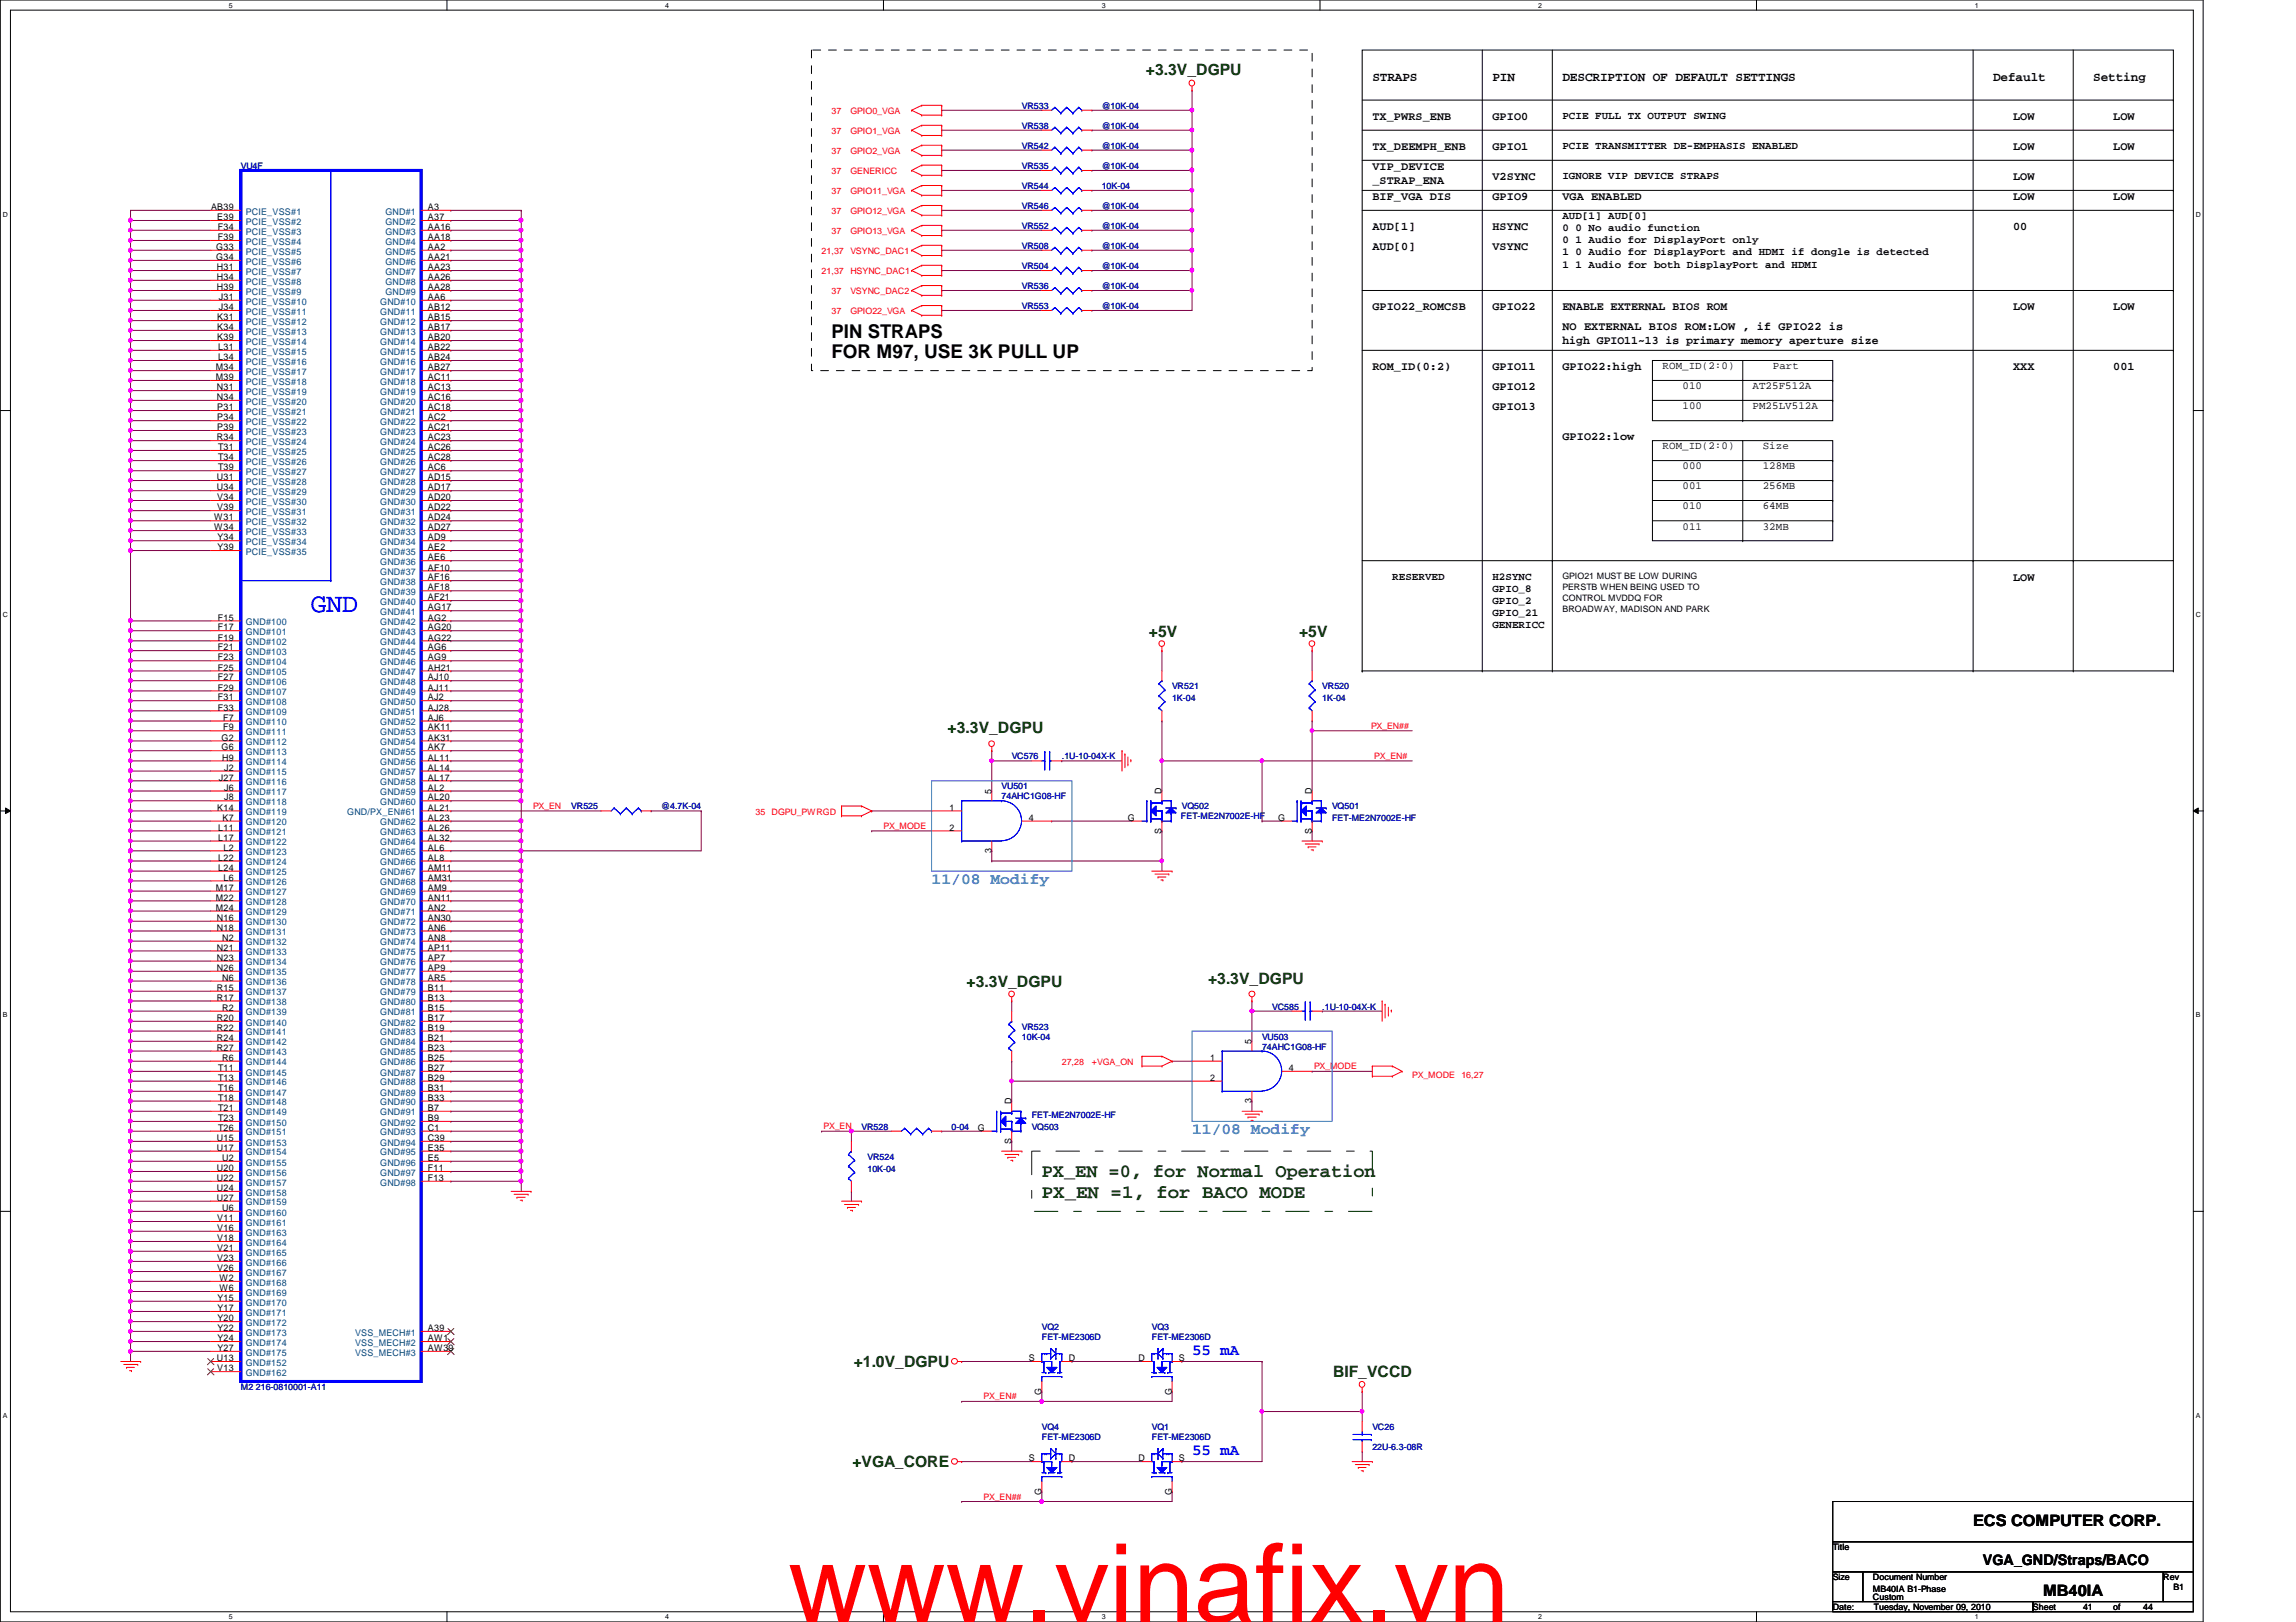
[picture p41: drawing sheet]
<svg xmlns="http://www.w3.org/2000/svg" width="297mm" height="210mm" viewBox="0 0 297 210" stroke-linecap="round" stroke-linejoin="round" font-family="sans-serif">
<defs><g id="words">
<text font-size="14.1" fill="#f00" x="102" y="209.9">www.vinafix.vn</text>
<text font-size="3.5" fill="#00f" x="40.2" y="79.2">GND</text>
<g font-size="2.5">
<text x="107.6" y="43.7">PIN STRAPS</text>
<text x="107.6" y="46.3">FOR M97, USE 3K PULL UP</text>
</g>
<g font-size="2.5" fill="#004000">
<text x="134.8" y="152.3">PX_EN =0, for Normal Operation</text>
<text x="134.8" y="155">PX_EN =1, for BACO MODE</text>
</g>
<g font-size="2" fill="#004000">
<text x="148.2" y="9.7">+3.3V_DGPU</text>
<text x="148.6" y="82.4">+5V</text>
<text x="168.1" y="82.4">+5V</text>
<text x="122.6" y="94.9">+3.3V_DGPU</text>
<text x="125" y="127.7">+3.3V_DGPU</text>
<text x="156.3" y="127.3">+3.3V_DGPU</text>
<text x="110.4" y="176.9">+1.0V_DGPU</text>
<text x="172.5" y="178.2">BIF_VCCD</text>
<text x="110.3" y="189.9">+VGA_CORE</text>
</g>
<g font-size="2" fill="#0080ff">
<text x="120.5" y="114.4">11/08 Modify</text>
<text x="154.2" y="146.8">11/08 Modify</text>
</g>
<g font-size="2" fill="#00f">
<text x="154.2" y="175.3">55 mA</text>
<text x="154.2" y="188.3">55 mA</text>
</g>
<g font-size="2">
<text x="255.3" y="197.5">ECS COMPUTER CORP.</text>
<text x="264.3" y="206.6">MB40IA</text>
</g>
<text font-size="1.9" x="256.5" y="202.6">VGA_GND/Straps/BACO</text>
<g font-size="1.7">
<text x="177.5" y="10.5">STRAPS</text>
<text x="193.1" y="10.5">PIN</text>
<text x="202.1" y="10.5">DESCRIPTION OF DEFAULT SETTINGS</text>
<text x="257.8" y="10.5">Default</text>
<text x="270.8" y="10.5">Setting</text>
</g>
<g font-size="1.5">
<text x="177.5" y="15.5">TX_PWRS_ENB</text>
<text x="193.1" y="15.5">GPIO0</text>
<text x="260.4" y="15.5">LOW</text>
<text x="273.4" y="15.5">LOW</text>
<text x="177.5" y="19.4">TX_DEEMPH_ENB</text>
<text x="177.5" y="22">VIP_DEVICE</text>
<text x="177.5" y="23.7">_STRAP_ENA</text>
<text x="193.1" y="23.3">V2SYNC</text>
<text x="193.1" y="19.4">GPIO1</text>
<text x="260.4" y="23.3">LOW</text>
<text x="260.4" y="19.4">LOW</text>
<text x="273.4" y="19.4">LOW</text>
<text x="177.5" y="29.8">AUD[1]</text>
<text x="177.5" y="25.9">BIF_VGA DIS</text>
<text x="193.1" y="29.8">HSYNC</text>
<text x="193.1" y="25.9">GPIO9</text>
<text x="202.1" y="25.9">VGA ENABLED</text>
<text x="260.4" y="25.9">LOW</text>
<text x="260.4" y="29.8">00</text>
<text x="273.4" y="25.9">LOW</text>
<text x="177.5" y="32.4">AUD[0]</text>
<text x="193.1" y="32.4">VSYNC</text>
<text x="177.5" y="40.1">GPIO22_ROMCSB</text>
<text x="193.1" y="40.1">GPIO22</text>
<text x="202.1" y="40.1">ENABLE EXTERNAL BIOS ROM</text>
<text x="260.4" y="40.1">LOW</text>
<text x="273.4" y="40.1">LOW</text>
<text x="177.5" y="47.9">ROM_ID(0:2)</text>
<text x="193.1" y="47.9">GPIO11</text>
<text x="202.1" y="42.8">NO EXTERNAL BIOS ROM:LOW , if GPIO22 is</text>
<text x="202.1" y="44.5">high GPIO11~13 is primary memory aperture size</text>
<text x="202.1" y="47.9">GPIO22:high</text>
<text x="260.4" y="47.9">XXX</text>
<text x="273.4" y="47.9">001</text>
<text x="193.1" y="50.5">GPIO12</text>
<text x="193.1" y="53.1">GPIO13</text>
<text x="202.1" y="57">GPIO22:low</text>
<text x="260.4" y="75.1">LOW</text>
</g>
<g font-size="1.4">
<text x="202.1" y="15.4">PCIE FULL TX OUTPUT SWING</text>
<text x="202.1" y="23.2">IGNORE VIP DEVICE STRAPS</text>
<text x="202.1" y="19.3">PCIE TRANSMITTER DE-EMPHASIS ENABLED</text>
<text x="202.1" y="28.4">AUD[1] AUD[0]</text>
<text x="202.1" y="29.9">0 0 No audio function</text>
<text x="202.1" y="31.5">0 1 Audio for DisplayPort only</text>
<text x="202.1" y="33.1">1 0 Audio for DisplayPort and HDMI if dongle is detected</text>
<text x="202.1" y="34.6">1 1 Audio for both DisplayPort and HDMI</text>
<text x="215.1" y="47.8">ROM_ID(2:0)</text>
<text x="229.4" y="47.8">Part</text>
<text x="217.7" y="50.4">010</text>
<text x="217.7" y="53">100</text>
<text x="226.7" y="50.4">AT25F512A</text>
<text x="226.7" y="53">PM25LV512A</text>
<text x="215.1" y="58.2">ROM_ID(2:0)</text>
<text x="228" y="58.2">Size</text>
<text x="217.7" y="60.7">000</text>
<text x="217.7" y="63.3">001</text>
<text x="217.7" y="65.9">010</text>
<text x="228" y="60.7">128MB</text>
<text x="228" y="63.3">256MB</text>
<text x="228" y="65.9">64MB</text>
<text x="217.7" y="68.5">011</text>
<text x="228" y="68.5">32MB</text>
<text x="180.1" y="75">RESERVED</text>
<text x="193.1" y="75">H2SYNC</text>
<text x="193.1" y="76.6">GPIO_8</text>
<text x="193.1" y="78.1">GPIO_2</text>
<text x="193.1" y="79.7">GPIO_21</text>
<text x="193.1" y="81.3">GENERICC</text>
</g>
<g font-size="1.2">
<text x="27.3" y="27.2">AB39</text>
<text x="28.1" y="28.5">E39</text>
<text x="28.2" y="29.8">F34</text>
<text x="55.4" y="27.2">A3</text>
<text x="55.4" y="28.5">A37</text>
<text x="55.4" y="29.8">AA16</text>
<text x="28" y="32.3">G33</text>
<text x="28" y="33.7">G34</text>
<text x="28.1" y="35">H31</text>
<text x="28.2" y="31.1">F39</text>
<text x="55.4" y="31.1">AA18</text>
<text x="55.4" y="32.3">AA2</text>
<text x="55.4" y="33.7">AA21</text>
<text x="55.4" y="35">AA23</text>
<text x="28.1" y="36.2">H34</text>
<text x="28.1" y="37.5">H39</text>
<text x="28.1" y="41.4">K31</text>
<text x="28.3" y="38.8">J31</text>
<text x="28.3" y="40.1">J34</text>
<text x="55.4" y="38.8">AA6</text>
<text x="55.4" y="40.1">AB12</text>
<text x="55.4" y="41.4">AB15</text>
<text x="55.4" y="36.2">AA26</text>
<text x="55.4" y="37.5">AA28</text>
<text x="27.9" y="47.9">M34</text>
<text x="28.1" y="42.7">K34</text>
<text x="28.1" y="44">K39</text>
<text x="28.2" y="45.3">L31</text>
<text x="28.2" y="46.6">L34</text>
<text x="55.4" y="42.7">AB17</text>
<text x="55.4" y="44">AB20</text>
<text x="55.4" y="45.3">AB22</text>
<text x="55.4" y="46.6">AB24</text>
<text x="55.4" y="47.9">AB27</text>
<text x="27.9" y="49.2">M39</text>
<text x="28.1" y="50.5">N31</text>
<text x="28.1" y="51.8">N34</text>
<text x="28.1" y="53.1">P31</text>
<text x="55.4" y="49.2">AC11</text>
<text x="55.4" y="50.5">AC13</text>
<text x="55.4" y="51.8">AC16</text>
<text x="55.4" y="53.1">AC18</text>
<text x="28.1" y="57">R34</text>
<text x="28.1" y="54.4">P34</text>
<text x="28.1" y="55.7">P39</text>
<text x="28.2" y="58.3">T31</text>
<text x="28.2" y="59.6">T34</text>
<text x="55.4" y="54.4">AC2</text>
<text x="55.4" y="55.7">AC21</text>
<text x="55.4" y="57">AC23</text>
<text x="55.4" y="58.3">AC26</text>
<text x="55.4" y="59.6">AC28</text>
<text x="28.1" y="62.1">U31</text>
<text x="28.1" y="63.5">U34</text>
<text x="28.1" y="64.7">V34</text>
<text x="28.2" y="60.9">T39</text>
<text x="55.4" y="60.9">AC6</text>
<text x="55.4" y="62.1">AD15</text>
<text x="55.4" y="63.5">AD17</text>
<text x="55.4" y="64.7">AD20</text>
<text x="27.7" y="67.4">W31</text>
<text x="27.7" y="68.6">W34</text>
<text x="28.1" y="66">V39</text>
<text x="28.1" y="69.9">Y34</text>
<text x="28.1" y="71.2">Y39</text>
<text x="55.4" y="66">AD22</text>
<text x="55.4" y="67.4">AD24</text>
<text x="55.4" y="68.6">AD27</text>
<text x="55.4" y="69.9">AD9</text>
<text x="55.4" y="71.2">AE2</text>
<text x="55.4" y="72.5">AE6</text>
<text x="55.4" y="73.8">AF10</text>
<text x="55.4" y="75.1">AF16</text>
<text x="55.4" y="76.4">AF18</text>
<text x="55.4" y="77.7">AF21</text>
<text x="28.2" y="80.3">F15</text>
<text x="28.2" y="81.6">F17</text>
<text x="28.2" y="82.9">F19</text>
<text x="55.4" y="79">AG17</text>
<text x="55.4" y="80.3">AG2</text>
<text x="55.4" y="81.6">AG20</text>
<text x="55.4" y="82.9">AG22</text>
<text x="28.2" y="84.2">F21</text>
<text x="28.2" y="85.5">F23</text>
<text x="28.2" y="86.8">F25</text>
<text x="28.2" y="88.1">F27</text>
<text x="28.2" y="89.4">F29</text>
<text x="55.4" y="84.2">AG6</text>
<text x="55.4" y="85.5">AG9</text>
<text x="55.4" y="86.8">AH21</text>
<text x="55.4" y="88.1">AJ10</text>
<text x="55.4" y="89.4">AJ11</text>
<text x="28.2" y="90.6">F31</text>
<text x="28.2" y="91.9">F33</text>
<text x="28.7" y="95.8">G2</text>
<text x="28.9" y="93.3">F7</text>
<text x="28.9" y="94.5">F9</text>
<text x="55.4" y="90.6">AJ2</text>
<text x="55.4" y="91.9">AJ28</text>
<text x="55.4" y="93.3">AJ6</text>
<text x="55.4" y="94.5">AK11</text>
<text x="55.4" y="95.8">AK31</text>
<text x="28.3" y="101">J27</text>
<text x="28.7" y="97.1">G6</text>
<text x="28.7" y="98.4">H9</text>
<text x="29" y="99.7">J2</text>
<text x="55.4" y="97.1">AK7</text>
<text x="55.4" y="98.4">AL11</text>
<text x="55.4" y="99.7">AL14</text>
<text x="55.4" y="101">AL17</text>
<text x="28.1" y="104.9">K14</text>
<text x="28.2" y="107.5">L11</text>
<text x="28.8" y="106.2">K7</text>
<text x="29" y="102.3">J6</text>
<text x="29" y="103.6">J8</text>
<text x="55.4" y="102.3">AL2</text>
<text x="55.4" y="103.6">AL20</text>
<text x="55.4" y="104.9">AL21</text>
<text x="55.4" y="106.2">AL23</text>
<text x="55.4" y="107.5">AL26</text>
<text x="122.8" y="107.5">2</text>
<text x="122.8" y="104.9">1</text>
<text x="128.3" y="102.7" transform="rotate(-90 128.3 102.7)">5</text>
<text x="133.1" y="106.2">4</text>
<text x="145.9" y="106.2">G</text>
<text x="150.3" y="107.9" transform="rotate(-90 150.3 107.9)">S</text>
<text x="150.3" y="102.7" transform="rotate(-90 150.3 102.7)">D</text>
<text x="165.4" y="106.2">G</text>
<text x="169.7" y="107.9" transform="rotate(-90 169.7 107.9)">S</text>
<text x="169.7" y="102.7" transform="rotate(-90 169.7 102.7)">D</text>
<text x="28.2" y="108.8">L17</text>
<text x="28.2" y="111.4">L22</text>
<text x="28.2" y="112.7">L24</text>
<text x="28.9" y="110.1">L2</text>
<text x="28.9" y="114">L6</text>
<text x="55.4" y="108.8">AL32</text>
<text x="55.4" y="110.1">AL6</text>
<text x="55.4" y="111.4">AL8</text>
<text x="55.4" y="112.7">AM11</text>
<text x="55.4" y="114">AM31</text>
<text x="128.3" y="110.4" transform="rotate(-90 128.3 110.4)">3</text>
<text x="27.9" y="115.3">M17</text>
<text x="27.9" y="116.5">M22</text>
<text x="27.9" y="117.9">M24</text>
<text x="28.1" y="119.2">N16</text>
<text x="55.4" y="115.3">AM9</text>
<text x="55.4" y="116.5">AN11</text>
<text x="55.4" y="117.9">AN2</text>
<text x="55.4" y="119.2">AN30</text>
<text x="28.1" y="120.4">N18</text>
<text x="28.1" y="123">N21</text>
<text x="28.1" y="124.3">N23</text>
<text x="28.1" y="125.6">N26</text>
<text x="28.7" y="121.8">N2</text>
<text x="55.4" y="120.4">AN6</text>
<text x="55.4" y="121.8">AN8</text>
<text x="55.4" y="123">AP11</text>
<text x="55.4" y="124.3">AP7</text>
<text x="55.4" y="125.6">AP9</text>
<text x="28.1" y="128.2">R15</text>
<text x="28.1" y="129.5">R17</text>
<text x="28.7" y="126.9">N6</text>
<text x="28.7" y="130.8">R2</text>
<text x="55.4" y="126.9">AR5</text>
<text x="55.4" y="128.2">B11</text>
<text x="55.4" y="129.5">B13</text>
<text x="55.4" y="130.8">B15</text>
<text x="28.1" y="132.1">R20</text>
<text x="28.1" y="133.4">R22</text>
<text x="28.1" y="134.7">R24</text>
<text x="28.1" y="136">R27</text>
<text x="28.7" y="137.3">R6</text>
<text x="55.4" y="132.1">B17</text>
<text x="55.4" y="133.4">B19</text>
<text x="55.4" y="134.7">B21</text>
<text x="55.4" y="136">B23</text>
<text x="55.4" y="137.3">B25</text>
<text x="156.5" y="137.3">1</text>
<text x="161.9" y="135.1" transform="rotate(-90 161.9 135.1)">5</text>
<text x="28.2" y="138.6">T11</text>
<text x="28.2" y="139.9">T13</text>
<text x="28.2" y="141.2">T16</text>
<text x="28.2" y="142.5">T18</text>
<text x="28.2" y="143.8">T21</text>
<text x="55.4" y="138.6">B27</text>
<text x="55.4" y="139.9">B29</text>
<text x="55.4" y="141.2">B31</text>
<text x="55.4" y="142.5">B33</text>
<text x="55.4" y="143.8">B7</text>
<text x="130.8" y="142.9" transform="rotate(-90 130.8 142.9)">D</text>
<text x="156.5" y="139.9">2</text>
<text x="161.9" y="142.7" transform="rotate(-90 161.9 142.7)">3</text>
<text x="166.7" y="138.6">4</text>
<text x="28.1" y="147.7">U15</text>
<text x="28.1" y="148.9">U17</text>
<text x="28.2" y="145.1">T23</text>
<text x="28.2" y="146.3">T26</text>
<text x="55.4" y="145.1">B9</text>
<text x="55.4" y="146.3">C1</text>
<text x="55.4" y="147.7">C39</text>
<text x="55.4" y="148.9">E35</text>
<text x="126.5" y="146.3">G</text>
<text x="130.8" y="148" transform="rotate(-90 130.8 148)">S</text>
<text x="28.1" y="151.6">U20</text>
<text x="28.1" y="152.8">U22</text>
<text x="28.1" y="154.1">U24</text>
<text x="28.1" y="155.4">U27</text>
<text x="28.7" y="150.2">U2</text>
<text x="55.4" y="152.8">F13</text>
<text x="55.4" y="150.2">E5</text>
<text x="55.4" y="151.6">F11</text>
<text x="28.1" y="158">V11</text>
<text x="28.1" y="159.3">V16</text>
<text x="28.1" y="160.6">V18</text>
<text x="28.1" y="161.9">V21</text>
<text x="28.7" y="156.7">U6</text>
<text x="28.1" y="163.2">V23</text>
<text x="28.1" y="164.5">V26</text>
<text x="28.4" y="165.8">W2</text>
<text x="28.4" y="167.1">W6</text>
<text x="28.1" y="168.4">Y15</text>
<text x="28.1" y="169.7">Y17</text>
<text x="28.1" y="171">Y20</text>
<text x="28.1" y="172.3">Y22</text>
<text x="28.1" y="173.6">Y24</text>
<text x="55.4" y="172.3">A39</text>
<text x="55.4" y="173.6">AW1</text>
<text x="28.1" y="176.1">U13</text>
<text x="28.1" y="177.5">V13</text>
<text x="28.1" y="174.8">Y27</text>
<text x="55.4" y="174.8">AW39</text>
<text x="133.1" y="176.1">S</text>
<text x="138.3" y="176.1">D</text>
<text x="147.3" y="176.1">D</text>
<text x="152.5" y="176.1">S</text>
<text x="134.7" y="180.6" transform="rotate(-90 134.7 180.6)">G</text>
<text x="151.6" y="180.6" transform="rotate(-90 151.6 180.6)">G</text>
<text x="133.1" y="189.1">S</text>
<text x="138.3" y="189.1">D</text>
<text x="147.3" y="189.1">D</text>
<text x="152.5" y="189.1">S</text>
<text x="134.7" y="193.5" transform="rotate(-90 134.7 193.5)">G</text>
<text x="151.6" y="193.5" transform="rotate(-90 151.6 193.5)">G</text>
</g>
<g font-size="1.2" fill="#004080">
<text x="31.8" y="27.8">PCIE_VSS#1</text>
<text x="31.8" y="29.1">PCIE_VSS#2</text>
<text x="49.9" y="27.8">GND#1</text>
<text x="49.9" y="29.1">GND#2</text>
<text x="31.8" y="30.4">PCIE_VSS#3</text>
<text x="31.8" y="31.7">PCIE_VSS#4</text>
<text x="31.8" y="32.9">PCIE_VSS#5</text>
<text x="31.8" y="34.2">PCIE_VSS#6</text>
<text x="31.8" y="35.6">PCIE_VSS#7</text>
<text x="49.9" y="30.4">GND#3</text>
<text x="49.9" y="31.7">GND#4</text>
<text x="49.9" y="32.9">GND#5</text>
<text x="49.9" y="34.2">GND#6</text>
<text x="49.9" y="35.6">GND#7</text>
<text x="31.8" y="39.4">PCIE_VSS#10</text>
<text x="31.8" y="40.7">PCIE_VSS#11</text>
<text x="31.8" y="36.8">PCIE_VSS#8</text>
<text x="31.8" y="38.1">PCIE_VSS#9</text>
<text x="49.2" y="39.4">GND#10</text>
<text x="49.2" y="40.7">GND#11</text>
<text x="49.9" y="36.8">GND#8</text>
<text x="49.9" y="38.1">GND#9</text>
<text x="31.8" y="42">PCIE_VSS#12</text>
<text x="31.8" y="43.3">PCIE_VSS#13</text>
<text x="31.8" y="44.6">PCIE_VSS#14</text>
<text x="31.8" y="45.9">PCIE_VSS#15</text>
<text x="31.8" y="47.2">PCIE_VSS#16</text>
<text x="49.2" y="42">GND#12</text>
<text x="49.2" y="43.3">GND#13</text>
<text x="49.2" y="44.6">GND#14</text>
<text x="49.2" y="45.9">GND#15</text>
<text x="49.2" y="47.2">GND#16</text>
<text x="31.8" y="48.5">PCIE_VSS#17</text>
<text x="31.8" y="49.8">PCIE_VSS#18</text>
<text x="31.8" y="51.1">PCIE_VSS#19</text>
<text x="31.8" y="52.4">PCIE_VSS#20</text>
<text x="31.8" y="53.7">PCIE_VSS#21</text>
<text x="49.2" y="48.5">GND#17</text>
<text x="49.2" y="49.8">GND#18</text>
<text x="49.2" y="51.1">GND#19</text>
<text x="49.2" y="52.4">GND#20</text>
<text x="49.2" y="53.7">GND#21</text>
<text x="31.8" y="55">PCIE_VSS#22</text>
<text x="31.8" y="56.3">PCIE_VSS#23</text>
<text x="31.8" y="57.6">PCIE_VSS#24</text>
<text x="31.8" y="58.8">PCIE_VSS#25</text>
<text x="49.2" y="55">GND#22</text>
<text x="49.2" y="56.3">GND#23</text>
<text x="49.2" y="57.6">GND#24</text>
<text x="49.2" y="58.8">GND#25</text>
<text x="31.8" y="60.2">PCIE_VSS#26</text>
<text x="31.8" y="61.5">PCIE_VSS#27</text>
<text x="31.8" y="62.7">PCIE_VSS#28</text>
<text x="31.8" y="64.1">PCIE_VSS#29</text>
<text x="31.8" y="65.3">PCIE_VSS#30</text>
<text x="49.2" y="60.2">GND#26</text>
<text x="49.2" y="61.5">GND#27</text>
<text x="49.2" y="62.7">GND#28</text>
<text x="49.2" y="64.1">GND#29</text>
<text x="49.2" y="65.3">GND#30</text>
<text x="31.8" y="66.6">PCIE_VSS#31</text>
<text x="31.8" y="67.9">PCIE_VSS#32</text>
<text x="31.8" y="69.2">PCIE_VSS#33</text>
<text x="31.8" y="70.5">PCIE_VSS#34</text>
<text x="31.8" y="71.8">PCIE_VSS#35</text>
<text x="49.2" y="66.6">GND#31</text>
<text x="49.2" y="67.9">GND#32</text>
<text x="49.2" y="69.2">GND#33</text>
<text x="49.2" y="70.5">GND#34</text>
<text x="49.2" y="71.8">GND#35</text>
<text x="49.2" y="73.1">GND#36</text>
<text x="49.2" y="74.4">GND#37</text>
<text x="49.2" y="75.7">GND#38</text>
<text x="49.2" y="77">GND#39</text>
<text x="31.8" y="80.9">GND#100</text>
<text x="31.8" y="82.2">GND#101</text>
<text x="31.8" y="83.5">GND#102</text>
<text x="49.2" y="78.3">GND#40</text>
<text x="49.2" y="79.6">GND#41</text>
<text x="49.2" y="80.9">GND#42</text>
<text x="49.2" y="82.2">GND#43</text>
<text x="49.2" y="83.5">GND#44</text>
<text x="31.8" y="84.8">GND#103</text>
<text x="31.8" y="86.1">GND#104</text>
<text x="31.8" y="87.4">GND#105</text>
<text x="31.8" y="88.6">GND#106</text>
<text x="31.8" y="90">GND#107</text>
<text x="49.2" y="84.8">GND#45</text>
<text x="49.2" y="86.1">GND#46</text>
<text x="49.2" y="87.4">GND#47</text>
<text x="49.2" y="88.6">GND#48</text>
<text x="49.2" y="90">GND#49</text>
<text x="31.8" y="91.2">GND#108</text>
<text x="31.8" y="92.5">GND#109</text>
<text x="31.8" y="93.9">GND#110</text>
<text x="31.8" y="95.1">GND#111</text>
<text x="49.2" y="91.2">GND#50</text>
<text x="49.2" y="92.5">GND#51</text>
<text x="49.2" y="93.9">GND#52</text>
<text x="49.2" y="95.1">GND#53</text>
<text x="31.8" y="96.4">GND#112</text>
<text x="31.8" y="97.7">GND#113</text>
<text x="31.8" y="99">GND#114</text>
<text x="31.8" y="100.3">GND#115</text>
<text x="31.8" y="101.6">GND#116</text>
<text x="49.2" y="96.4">GND#54</text>
<text x="49.2" y="97.7">GND#55</text>
<text x="49.2" y="99">GND#56</text>
<text x="49.2" y="100.3">GND#57</text>
<text x="49.2" y="101.6">GND#58</text>
<text x="31.8" y="102.9">GND#117</text>
<text x="31.8" y="104.2">GND#118</text>
<text x="31.8" y="105.5">GND#119</text>
<text x="31.8" y="106.8">GND#120</text>
<text x="44.9" y="105.5">GND/PX_EN#61</text>
<text x="49.2" y="102.9">GND#59</text>
<text x="49.2" y="104.2">GND#60</text>
<text x="49.2" y="106.8">GND#62</text>
<text x="31.8" y="108.1">GND#121</text>
<text x="31.8" y="109.4">GND#122</text>
<text x="31.8" y="110.7">GND#123</text>
<text x="31.8" y="112">GND#124</text>
<text x="31.8" y="113.3">GND#125</text>
<text x="49.2" y="108.1">GND#63</text>
<text x="49.2" y="109.4">GND#64</text>
<text x="49.2" y="110.7">GND#65</text>
<text x="49.2" y="112">GND#66</text>
<text x="49.2" y="113.3">GND#67</text>
<text x="31.8" y="114.6">GND#126</text>
<text x="31.8" y="115.9">GND#127</text>
<text x="31.8" y="117.1">GND#128</text>
<text x="31.8" y="118.4">GND#129</text>
<text x="31.8" y="119.8">GND#130</text>
<text x="49.2" y="114.6">GND#68</text>
<text x="49.2" y="115.9">GND#69</text>
<text x="49.2" y="117.1">GND#70</text>
<text x="49.2" y="118.4">GND#71</text>
<text x="49.2" y="119.8">GND#72</text>
<text x="31.8" y="121">GND#131</text>
<text x="31.8" y="122.3">GND#132</text>
<text x="31.8" y="123.6">GND#133</text>
<text x="31.8" y="124.9">GND#134</text>
<text x="49.2" y="121">GND#73</text>
<text x="49.2" y="122.3">GND#74</text>
<text x="49.2" y="123.6">GND#75</text>
<text x="49.2" y="124.9">GND#76</text>
<text x="31.8" y="126.2">GND#135</text>
<text x="31.8" y="127.5">GND#136</text>
<text x="31.8" y="128.8">GND#137</text>
<text x="31.8" y="130.1">GND#138</text>
<text x="31.8" y="131.4">GND#139</text>
<text x="49.2" y="126.2">GND#77</text>
<text x="49.2" y="127.5">GND#78</text>
<text x="49.2" y="128.8">GND#79</text>
<text x="49.2" y="130.1">GND#80</text>
<text x="49.2" y="131.4">GND#81</text>
<text x="31.8" y="132.7">GND#140</text>
<text x="31.8" y="134">GND#141</text>
<text x="31.8" y="135.3">GND#142</text>
<text x="31.8" y="136.6">GND#143</text>
<text x="31.8" y="137.9">GND#144</text>
<text x="49.2" y="132.7">GND#82</text>
<text x="49.2" y="134">GND#83</text>
<text x="49.2" y="135.3">GND#84</text>
<text x="49.2" y="136.6">GND#85</text>
<text x="49.2" y="137.9">GND#86</text>
<text x="31.8" y="139.2">GND#145</text>
<text x="31.8" y="140.5">GND#146</text>
<text x="31.8" y="141.8">GND#147</text>
<text x="31.8" y="143">GND#148</text>
<text x="49.2" y="139.2">GND#87</text>
<text x="49.2" y="140.5">GND#88</text>
<text x="49.2" y="141.8">GND#89</text>
<text x="49.2" y="143">GND#90</text>
<text x="31.8" y="144.4">GND#149</text>
<text x="31.8" y="145.7">GND#150</text>
<text x="31.8" y="146.9">GND#151</text>
<text x="31.8" y="148.3">GND#153</text>
<text x="31.8" y="149.5">GND#154</text>
<text x="49.2" y="144.4">GND#91</text>
<text x="49.2" y="145.7">GND#92</text>
<text x="49.2" y="146.9">GND#93</text>
<text x="49.2" y="148.3">GND#94</text>
<text x="49.2" y="149.5">GND#95</text>
<text x="31.8" y="150.8">GND#155</text>
<text x="31.8" y="152.1">GND#156</text>
<text x="31.8" y="153.4">GND#157</text>
<text x="31.8" y="154.7">GND#158</text>
<text x="31.8" y="156">GND#159</text>
<text x="49.2" y="153.4">GND#98</text>
<text x="49.2" y="150.8">GND#96</text>
<text x="49.2" y="152.1">GND#97</text>
<text x="31.8" y="157.3">GND#160</text>
<text x="31.8" y="158.6">GND#161</text>
<text x="31.8" y="159.9">GND#163</text>
<text x="31.8" y="161.2">GND#164</text>
<text x="31.8" y="162.5">GND#165</text>
<text x="31.8" y="163.8">GND#166</text>
<text x="31.8" y="165.1">GND#167</text>
<text x="31.8" y="166.4">GND#168</text>
<text x="31.8" y="167.7">GND#169</text>
<text x="31.8" y="169">GND#170</text>
<text x="31.8" y="170.3">GND#171</text>
<text x="31.8" y="171.6">GND#172</text>
<text x="31.8" y="172.8">GND#173</text>
<text x="45.9" y="172.8">VSS_MECH#1</text>
<text x="31.8" y="174.2">GND#174</text>
<text x="31.8" y="175.4">GND#175</text>
<text x="31.8" y="176.7">GND#152</text>
<text x="31.8" y="178.1">GND#162</text>
<text x="45.9" y="174.2">VSS_MECH#2</text>
<text x="45.9" y="175.4">VSS_MECH#3</text>
</g>
<g font-size="1.1" fill="#f00">
<text x="107.6" y="17.3">37</text>
<text x="107.6" y="14.7">37</text>
<text x="110" y="17.3">GPIO1_VGA</text>
<text x="110" y="14.7">GPIO0_VGA</text>
<text x="107.6" y="22.5">37</text>
<text x="107.6" y="19.9">37</text>
<text x="110" y="22.5">GENERICC</text>
<text x="110" y="19.9">GPIO2_VGA</text>
<text x="107.6" y="27.7">37</text>
<text x="107.6" y="25.1">37</text>
<text x="110" y="27.7">GPIO12_VGA</text>
<text x="110" y="25.1">GPIO11_VGA</text>
<text x="106.3" y="35.4">21,37</text>
<text x="106.3" y="32.9">21,37</text>
<text x="107.6" y="30.3">37</text>
<text x="110" y="30.3">GPIO13_VGA</text>
<text x="110" y="35.4">HSYNC_DAC1</text>
<text x="110" y="32.9">VSYNC_DAC1</text>
<text x="107.6" y="38.1">37</text>
<text x="107.6" y="40.6">37</text>
<text x="110" y="38.1">VSYNC_DAC2</text>
<text x="110" y="40.6">GPIO22_VGA</text>
<text x="177.4" y="94.3">PX_EN##</text>
<text x="177.8" y="98.2">PX_EN#</text>
<text x="69" y="104.7">PX_EN</text>
<text x="97.7" y="105.4">35</text>
<text x="99.8" y="105.4">DGPU_PWRGD</text>
<text x="114.3" y="107.3">PX_MODE</text>
<text x="137.4" y="137.8">27,28</text>
<text x="141.3" y="137.8">+VGA_ON</text>
<text x="170" y="138.4">PX_MODE</text>
<text x="182.7" y="139.4">PX_MODE</text>
<text x="189.1" y="139.4">16,27</text>
<text x="106.5" y="146.1">PX_EN</text>
<text x="127.3" y="181.1">PX_EN#</text>
<text x="127.3" y="194.1">PX_EN##</text>
</g>
<g font-size="1.1" fill="#000080">
<text x="132.2" y="14.1">VR533</text>
<text x="132.2" y="16.7">VR538</text>
<text x="142.5" y="14.1">@10K-04</text>
<text x="142.5" y="16.7">@10K-04</text>
<text x="31.2" y="21.8">VU4F</text>
<text x="132.2" y="19.3">VR542</text>
<text x="132.2" y="21.8">VR535</text>
<text x="142.5" y="19.3">@10K-04</text>
<text x="142.5" y="21.8">@10K-04</text>
<text x="132.2" y="24.4">VR544</text>
<text x="132.2" y="27">VR546</text>
<text x="132.2" y="29.6">VR552</text>
<text x="142.5" y="24.4">10K-04</text>
<text x="142.5" y="27">@10K-04</text>
<text x="142.5" y="29.6">@10K-04</text>
<text x="132.2" y="32.2">VR508</text>
<text x="132.2" y="34.8">VR504</text>
<text x="142.5" y="32.2">@10K-04</text>
<text x="142.5" y="34.8">@10K-04</text>
<text x="132.2" y="37.4">VR536</text>
<text x="132.2" y="40">VR553</text>
<text x="142.5" y="37.4">@10K-04</text>
<text x="142.5" y="40">@10K-04</text>
<text x="151.6" y="89.2">VR521</text>
<text x="171.1" y="89.2">VR520</text>
<text x="151.6" y="90.8">1K-04</text>
<text x="171.1" y="90.8">1K-04</text>
<text x="130.9" y="98.3">VC576</text>
<text x="137.4" y="98.3">.1U-10-04X-K</text>
<text x="73.9" y="104.7">VR525</text>
<text x="85.6" y="104.7">@4.7K-04</text>
<text x="129.6" y="102.2">VU501</text>
<text x="129.6" y="103.5">74AHC1G08-HF</text>
<text x="152.8" y="106">FET-ME2N7002E-HF</text>
<text x="152.9" y="104.7">VQ502</text>
<text x="172.3" y="104.7">VQ501</text>
<text x="172.3" y="106.3">FET-ME2N7002E-HF</text>
<text x="164.6" y="130.6">VC585</text>
<text x="171.1" y="130.6">.1U-10-04X-K</text>
<text x="132.2" y="133.3">VR523</text>
<text x="132.2" y="134.5">10K-04</text>
<text x="163.3" y="134.5">VU503</text>
<text x="163.3" y="135.8">74AHC1G08-HF</text>
<text x="111.5" y="146.2">VR528</text>
<text x="123.1" y="146.2">0-04</text>
<text x="133.5" y="146.2">VQ503</text>
<text x="133.5" y="144.7">FET-ME2N7002E-HF</text>
<text x="112.2" y="150.1">VR524</text>
<text x="112.2" y="151.6">10K-04</text>
<text x="134.8" y="172.1">VQ2</text>
<text x="134.8" y="173.4">FET-ME2306D</text>
<text x="149" y="172.1">VQ3</text>
<text x="149" y="173.4">FET-ME2306D</text>
<text x="31.2" y="179.9">M2 216-0810001-A11</text>
<text x="134.8" y="185.1">VQ4</text>
<text x="149" y="185.1">VQ1</text>
<text x="177.5" y="185.1">VC26</text>
<text x="134.8" y="186.4">FET-ME2306D</text>
<text x="149" y="186.4">FET-ME2306D</text>
<text x="177.5" y="187.7">22U-6.3-08R</text>
</g>
<g font-size="1.1">
<text x="202.1" y="75">GPIO21 MUST BE LOW DURING</text>
<text x="202.1" y="76.4">PERSTB WHEN BEING USED TO</text>
<text x="202.1" y="77.8">CONTROL MVDDQ FOR</text>
<text x="202.1" y="79.2">BROADWAY, MADISON AND PARK</text>
<text x="237.1" y="200.6">Title</text>
<text x="237.1" y="204.5">Size</text>
<text x="237.1" y="208.4">Date:</text>
<text x="242.3" y="204.5">Document Number</text>
<text x="242.3" y="207.1">Custom</text>
<text x="242.3" y="206">MB40IA B1-Phase</text>
<text x="242.4" y="208.4">Tuesday, November 09, 2010</text>
<text x="263" y="208.4">Sheet</text>
<text x="269.5" y="208.4">41</text>
<text x="273.4" y="208.4">of</text>
<text x="277.3" y="208.4">44</text>
<text x="279.9" y="204.5">Rev</text>
<text x="281.2" y="205.8">B1</text>
</g>
<g font-size=".9">
<text x="29.6" y="1">5</text>
<text x="86.1" y="1">4</text>
<text x="142.5" y="1">3</text>
<text x="199" y="1">2</text>
<text x="255.5" y="1">1</text>
<text x=".4" y="28">D</text>
<text x="284.1" y="28">D</text>
<text x=".4" y="79.8">C</text>
<text x="284.1" y="79.8">C</text>
<text x=".4" y="131.7">B</text>
<text x="284.1" y="131.7">B</text>
<text x=".4" y="183.5">A</text>
<text x="284.1" y="183.5">A</text>
<text x="29.6" y="209.5">5</text>
<text x="86.1" y="209.5">4</text>
<text x="142.5" y="209.5">3</text>
<text x="199" y="209.5">2</text>
<text x="255.5" y="209.5">1</text>
</g>
</g></defs>
<path d="M0 0h285v209.9h-285zM1.4 1.3h282.4v207.3h-282.4z" fill="none" stroke="#000" stroke-width=".13"/>
<g fill="#fff">
<path d="M29.6 .2h.5v1h-.5z"/>
<path d="M29.6 208.7h.5v1.1h-.5z"/>
</g>
<path d="M57.8 0v1.3M57.8 208.6v1.3" fill="none" stroke="#000" stroke-width=".13"/>
<g fill="#fff">
<path d="M86.1 .2h.5v1h-.5z"/>
<path d="M86.1 208.7h.5v1.1h-.5z"/>
</g>
<path d="M114.3 0v1.3M114.3 208.6v1.3" fill="none" stroke="#000" stroke-width=".13"/>
<g fill="#fff">
<path d="M142.5 .2h.5v1h-.5z"/>
<path d="M142.5 208.7h.5v1.1h-.5z"/>
</g>
<path d="M170.8 0v1.3M170.8 208.6v1.3" fill="none" stroke="#000" stroke-width=".13"/>
<g fill="#fff">
<path d="M199 .2h.5v1h-.5z"/>
<path d="M199 208.7h.5v1.1h-.5z"/>
</g>
<path d="M227.2 0v1.3M227.2 208.6v1.3" fill="none" stroke="#000" stroke-width=".13"/>
<g fill="#fff">
<path d="M255.5 .2h.5v1h-.5z"/>
<path d="M255.5 208.7h.5v1.1h-.5z"/>
<path d="M.4 27.2h.6v1h-.6z"/>
<path d="M284.1 27.2h.6v1h-.6z"/>
<path d="M.4 79h.6v1.1h-.6z"/>
<path d="M284.1 79h.6v1.1h-.6z"/>
</g>
<path d="M0 53.1h1.4M283.8 53.1h1.3" fill="none" stroke="#000" stroke-width=".13"/>
<g fill="#fff">
<path d="M.4 130.9h.6v1h-.6z"/>
<path d="M284.1 130.9h.6v1h-.6z"/>
</g>
<path d="M0 104.9h1.4M.7 104.6l.7 .3-.7 .4zM283.8 104.9l.6-.3v.7zM283.8 104.9h1.3" fill="none" stroke="#000" stroke-width=".13"/>
<path d="M.7 104.6l.7 .3-.7 .4zM283.8 104.9l.6-.3v.7z" fill="#000"/>
<g fill="#fff">
<path d="M.4 182.7h.5v1h-.5z"/>
<path d="M284.1 182.7h.5v1h-.5z"/>
</g>
<path d="M0 156.8h1.4M283.8 156.8h1.3" fill="none" stroke="#000" stroke-width=".13"/>
<path d="M141.3 14.3h.1M141.3 14.3h12.9" fill="none" stroke="#800040" stroke-width=".13"/>
<path d="M154 14.1h.3l.1 .1-.1 .2-.1 .1-.2-.1z" fill-rule="evenodd" fill="#f0f"/>
<path d="M154 14.1h.3l.1 .1-.1 .2-.1 .1-.2-.1z" fill="none" stroke="#f0f" stroke-width=".13"/>
<path d="M141.3 29.8h.1M154.2 27.2h.1M154.2 27.2v2.6h-12.9" fill="none" stroke="#800040" stroke-width=".13"/>
<path d="M154 27h.3l.1 .2-.1 .2h-.1h-.2z" fill-rule="evenodd" fill="#f0f"/>
<path d="M154 27h.3l.1 .2-.1 .2h-.1h-.2z" fill="none" stroke="#f0f" stroke-width=".13"/>
<path d="M141.3 16.8h.1M154.2 14.3h.1M154.2 14.3v2.5h-12.9M141.3 37.6h.1M141.3 24.6h.1M141.3 27.2h.1M141.3 24.6h12.9M154.2 35h.1M154.2 22.1h.1M154.2 24.6h.1M154.2 22.1v5.1h-12.9M154.2 35v2.6h-12.9" fill="none" stroke="#800040" stroke-width=".13"/>
<path d="M154 24.4h.3l.1 .2-.1 .2h-.1h-.2z" fill-rule="evenodd" fill="#f0f"/>
<path d="M154 24.4h.3l.1 .2-.1 .2h-.1h-.2z" fill="none" stroke="#f0f" stroke-width=".13"/>
<path d="M154.2 37.6h.1M154.2 37.6v2.6" fill="none" stroke="#800040" stroke-width=".13"/>
<path d="M154 37.4h.3l.1 .1-.1 .2-.1 .1-.2-.1z" fill-rule="evenodd" fill="#f0f"/>
<path d="M154 37.4h.3l.1 .1-.1 .2-.1 .1-.2-.1z" fill="none" stroke="#f0f" stroke-width=".13"/>
<g fill="none" stroke="#800040" stroke-width=".13">
<path d="M121.8 16.8h.1M121.8 14.3h.1M121.8 16.8h13M121.8 14.3h13M121.8 29.8h.1M121.8 24.6h.1M121.8 37.6h.1M121.8 27.2h.1M121.8 29.8h13M121.8 24.6h13M121.8 37.6h13M121.8 27.2h13"/>
<path d="M121.8 40.2h.1M121.8 40.2h13M141.3 40.2h.1M141.3 40.2h12.9M67.4 95.9h.1M67.4 95.9v1.3"/>
</g>
<circle cx="67.4" cy="95.9" r=".25" fill="#f0f"/>
<circle cx="67.4" cy="95.9" r=".25" fill="none" stroke="#f0f" stroke-width=".13"/>
<path d="M67.4 41.5h.1M67.4 41.5v1.3" fill="none" stroke="#800040" stroke-width=".13"/>
<circle cx="67.4" cy="41.4" r=".26" fill="#f0f"/>
<circle cx="67.4" cy="41.4" r=".26" fill="none" stroke="#f0f" stroke-width=".13"/>
<path d="M67.4 42.8h.1M67.4 42.8v1.3M58.3 63.5h.1M58.3 64.8h.1M58.3 63.5h9.1M58.3 64.8h9.1" fill="none" stroke="#800040" stroke-width=".13"/>
<circle cx="67.4" cy="42.7" r=".25" fill="#f0f"/>
<circle cx="67.4" cy="42.7" r=".25" fill="none" stroke="#f0f" stroke-width=".13"/>
<path d="M67.4 97.2h.1M67.4 97.2v1.3" fill="none" stroke="#800040" stroke-width=".13"/>
<circle cx="67.4" cy="97.2" r=".26" fill="#f0f"/>
<circle cx="67.4" cy="97.2" r=".26" fill="none" stroke="#f0f" stroke-width=".13"/>
<path d="M67.4 44.1h.1M67.4 44.1v1.2M58.3 66.1h.1M58.3 66.1h9.1" fill="none" stroke="#800040" stroke-width=".13"/>
<circle cx="67.4" cy="44" r=".25" fill="#f0f"/>
<circle cx="67.4" cy="44" r=".25" fill="none" stroke="#f0f" stroke-width=".13"/>
<path d="M67.4 99.8h.1M67.4 99.8v1.2" fill="none" stroke="#800040" stroke-width=".13"/>
<circle cx="67.4" cy="99.7" r=".26" fill="#f0f"/>
<circle cx="67.4" cy="99.7" r=".26" fill="none" stroke="#f0f" stroke-width=".13"/>
<path d="M67.4 45.3h.1M67.4 45.3v1.4M58.3 67.4h.1M58.3 67.4h9.1" fill="none" stroke="#800040" stroke-width=".13"/>
<circle cx="67.4" cy="45.3" r=".26" fill="#f0f"/>
<circle cx="67.4" cy="45.3" r=".26" fill="none" stroke="#f0f" stroke-width=".13"/>
<path d="M67.4 46.7h.1M67.4 46.7v1.3M58.3 68.7h.1M58.3 68.7h9.1" fill="none" stroke="#800040" stroke-width=".13"/>
<circle cx="67.4" cy="46.6" r=".25" fill="#f0f"/>
<circle cx="67.4" cy="46.6" r=".25" fill="none" stroke="#f0f" stroke-width=".13"/>
<path d="M58.3 70h.1M58.3 70h9.1M67.4 101h.1M67.4 101v1.4" fill="none" stroke="#800040" stroke-width=".13"/>
<circle cx="67.4" cy="101" r=".25" fill="#f0f"/>
<circle cx="67.4" cy="101" r=".25" fill="none" stroke="#f0f" stroke-width=".13"/>
<path d="M67.4 48h.1M67.4 48v1.2" fill="none" stroke="#800040" stroke-width=".13"/>
<circle cx="67.4" cy="47.9" r=".26" fill="#f0f"/>
<circle cx="67.4" cy="47.9" r=".26" fill="none" stroke="#f0f" stroke-width=".13"/>
<path d="M67.4 50.5h.1M67.4 50.5v1.3M58.3 71.2h.1M58.3 71.2h9.1" fill="none" stroke="#800040" stroke-width=".13"/>
<circle cx="67.4" cy="50.5" r=".25" fill="#f0f"/>
<circle cx="67.4" cy="50.5" r=".25" fill="none" stroke="#f0f" stroke-width=".13"/>
<path d="M67.4 102.4h.1M67.4 102.4v1.2" fill="none" stroke="#800040" stroke-width=".13"/>
<circle cx="67.4" cy="102.3" r=".25" fill="#f0f"/>
<circle cx="67.4" cy="102.3" r=".25" fill="none" stroke="#f0f" stroke-width=".13"/>
<path d="M67.4 51.8h.1M67.4 51.8v1.3M58.3 72.6h.1M58.3 75.1h.1M58.3 72.6h9.1M58.3 75.1h9.1" fill="none" stroke="#800040" stroke-width=".13"/>
<circle cx="67.4" cy="51.8" r=".26" fill="#f0f"/>
<circle cx="67.4" cy="51.8" r=".26" fill="none" stroke="#f0f" stroke-width=".13"/>
<path d="M67.4 53.1h.1M67.4 53.1v1.3M58.3 76.5h.1M58.3 76.5h9.1" fill="none" stroke="#800040" stroke-width=".13"/>
<circle cx="67.4" cy="53.1" r=".25" fill="#f0f"/>
<circle cx="67.4" cy="53.1" r=".25" fill="none" stroke="#f0f" stroke-width=".13"/>
<path d="M67.4 54.4h.1M67.4 54.4v1.3M58.3 77.7h.1M58.3 77.7h9.1" fill="none" stroke="#800040" stroke-width=".13"/>
<circle cx="67.4" cy="54.4" r=".26" fill="#f0f"/>
<circle cx="67.4" cy="54.4" r=".26" fill="none" stroke="#f0f" stroke-width=".13"/>
<path d="M67.4 57h.1M67.4 57v1.3M58.3 79h.1M58.3 79h9.1M58.3 80.3h.1M58.3 80.3h9.1M67.4 106.3h.1M67.4 106.3v1.2" fill="none" stroke="#800040" stroke-width=".13"/>
<circle cx="67.4" cy="57" r=".25" fill="#f0f"/>
<circle cx="67.4" cy="57" r=".25" fill="none" stroke="#f0f" stroke-width=".13"/>
<path d="M67.4 107.5h.1M67.4 107.5v1.3" fill="none" stroke="#800040" stroke-width=".13"/>
<circle cx="67.4" cy="107.5" r=".25" fill="#f0f"/>
<circle cx="67.4" cy="107.5" r=".25" fill="none" stroke="#f0f" stroke-width=".13"/>
<path d="M58.3 81.6h.1M58.3 81.6h9.1M67.4 108.8h.1M67.4 108.8v1.3" fill="none" stroke="#800040" stroke-width=".13"/>
<circle cx="67.4" cy="108.8" r=".25" fill="#f0f"/>
<circle cx="67.4" cy="108.8" r=".25" fill="none" stroke="#f0f" stroke-width=".13"/>
<path d="M67.4 58.3h.1M67.4 58.3v1.3M58.3 82.9h.1M58.3 82.9h9.1" fill="none" stroke="#800040" stroke-width=".13"/>
<circle cx="67.4" cy="58.3" r=".26" fill="#f0f"/>
<circle cx="67.4" cy="58.3" r=".26" fill="none" stroke="#f0f" stroke-width=".13"/>
<path d="M58.3 84.2h.1M58.3 84.2h9.1M67.4 110.1h.1M67.4 110.1v1.3" fill="none" stroke="#800040" stroke-width=".13"/>
<circle cx="67.4" cy="110.1" r=".26" fill="#f0f"/>
<circle cx="67.4" cy="110.1" r=".26" fill="none" stroke="#f0f" stroke-width=".13"/>
<path d="M67.4 59.6h.1M67.4 59.6v1.3" fill="none" stroke="#800040" stroke-width=".13"/>
<circle cx="67.4" cy="59.6" r=".25" fill="#f0f"/>
<circle cx="67.4" cy="59.6" r=".25" fill="none" stroke="#f0f" stroke-width=".13"/>
<path d="M67.4 60.9h.1M67.4 60.9v1.3M58.3 85.5h.1M58.3 85.5h9.1" fill="none" stroke="#800040" stroke-width=".13"/>
<circle cx="67.4" cy="60.9" r=".26" fill="#f0f"/>
<circle cx="67.4" cy="60.9" r=".26" fill="none" stroke="#f0f" stroke-width=".13"/>
<path d="M67.4 111.4h.1M67.4 111.4v1.3" fill="none" stroke="#800040" stroke-width=".13"/>
<circle cx="67.4" cy="111.4" r=".25" fill="#f0f"/>
<circle cx="67.4" cy="111.4" r=".25" fill="none" stroke="#f0f" stroke-width=".13"/>
<path d="M67.4 62.2h.1M67.4 62.2v1.3M58.3 86.8h.1M58.3 86.8h9.1" fill="none" stroke="#800040" stroke-width=".13"/>
<circle cx="67.4" cy="62.2" r=".25" fill="#f0f"/>
<circle cx="67.4" cy="62.2" r=".25" fill="none" stroke="#f0f" stroke-width=".13"/>
<path d="M58.3 88.1h.1M58.3 88.1h9.1M67.4 112.7h.1M67.4 112.7v1.3" fill="none" stroke="#800040" stroke-width=".13"/>
<circle cx="67.4" cy="112.7" r=".26" fill="#f0f"/>
<circle cx="67.4" cy="112.7" r=".26" fill="none" stroke="#f0f" stroke-width=".13"/>
<path d="M67.4 63.5h.1M67.4 63.5v1.3M58.3 89.4h.1M58.3 89.4h9.1" fill="none" stroke="#800040" stroke-width=".13"/>
<circle cx="67.4" cy="63.5" r=".25" fill="#f0f"/>
<circle cx="67.4" cy="63.5" r=".25" fill="none" stroke="#f0f" stroke-width=".13"/>
<path d="M67.4 114h.1M67.4 114v1.3" fill="none" stroke="#800040" stroke-width=".13"/>
<circle cx="67.4" cy="114" r=".25" fill="#f0f"/>
<circle cx="67.4" cy="114" r=".25" fill="none" stroke="#f0f" stroke-width=".13"/>
<path d="M67.4 64.8h.1M67.4 64.8v1.3M58.3 90.7h.1M58.3 90.7h9.1" fill="none" stroke="#800040" stroke-width=".13"/>
<circle cx="67.4" cy="64.8" r=".26" fill="#f0f"/>
<circle cx="67.4" cy="64.8" r=".26" fill="none" stroke="#f0f" stroke-width=".13"/>
<path d="M67.4 66.1h.1M67.4 66.1v1.3M58.3 92h.1M58.3 92h9.1" fill="none" stroke="#800040" stroke-width=".13"/>
<circle cx="67.4" cy="66" r=".25" fill="#f0f"/>
<circle cx="67.4" cy="66" r=".25" fill="none" stroke="#f0f" stroke-width=".13"/>
<path d="M67.4 67.4h.1M67.4 67.4v1.3M58.3 93.3h.1M58.3 93.3h9.1" fill="none" stroke="#800040" stroke-width=".13"/>
<circle cx="67.4" cy="67.4" r=".26" fill="#f0f"/>
<circle cx="67.4" cy="67.4" r=".26" fill="none" stroke="#f0f" stroke-width=".13"/>
<path d="M67.4 68.7h.1M67.4 68.7v1.3M58.3 94.6h.1M58.3 95.9h.1M58.3 94.6h9.1M58.3 95.9h9.1" fill="none" stroke="#800040" stroke-width=".13"/>
<circle cx="67.4" cy="68.6" r=".25" fill="#f0f"/>
<circle cx="67.4" cy="68.6" r=".25" fill="none" stroke="#f0f" stroke-width=".13"/>
<path d="M58.3 27.2h.1M58.3 27.2h9.1M67.4 70h.1M67.4 70v1.2M58.3 97.2h.1M58.3 97.2h9.1" fill="none" stroke="#800040" stroke-width=".13"/>
<circle cx="67.4" cy="69.9" r=".25" fill="#f0f"/>
<circle cx="67.4" cy="69.9" r=".25" fill="none" stroke="#f0f" stroke-width=".13"/>
<path d="M58.3 28.5h.1M58.3 28.5h9.1M67.4 71.2h.1M67.4 71.2v1.4M58.3 98.5h.1M58.3 98.5h9.1" fill="none" stroke="#800040" stroke-width=".13"/>
<circle cx="67.4" cy="71.2" r=".26" fill="#f0f"/>
<circle cx="67.4" cy="71.2" r=".26" fill="none" stroke="#f0f" stroke-width=".13"/>
<g fill="none" stroke="#800040" stroke-width=".13">
<path d="M58.3 29.8h.1M58.3 31.1h.1M58.3 32.4h.1M58.3 29.8h9.1M58.3 31.1h9.1M58.3 32.4h9.1M67.4 73.9h.1M67.4 73.9v1.2M58.3 101h.1M58.3 102.4h.1M58.3 103.6h.1M58.3 101h9.1"/>
<path d="M58.3 102.4h9.1M58.3 103.6h9.1"/>
</g>
<circle cx="67.4" cy="103.6" r=".26" fill="#f0f"/>
<circle cx="67.4" cy="103.6" r=".26" fill="none" stroke="#f0f" stroke-width=".13"/>
<path d="M58.3 33.7h.1M58.3 33.7h9.1M67.4 75.1h.1M67.4 75.1v1.4" fill="none" stroke="#800040" stroke-width=".13"/>
<circle cx="67.4" cy="75.1" r=".25" fill="#f0f"/>
<circle cx="67.4" cy="75.1" r=".25" fill="none" stroke="#f0f" stroke-width=".13"/>
<path d="M58.3 35h.1M58.3 35h9.1M58.3 106.3h.1M58.3 106.3h9.1" fill="none" stroke="#800040" stroke-width=".13"/>
<circle cx="67.4" cy="106.2" r=".26" fill="#f0f"/>
<circle cx="67.4" cy="106.2" r=".26" fill="none" stroke="#f0f" stroke-width=".13"/>
<path d="M67.4 76.5h.1M67.4 76.5v1.2" fill="none" stroke="#800040" stroke-width=".13"/>
<circle cx="67.4" cy="76.4" r=".25" fill="#f0f"/>
<circle cx="67.4" cy="76.4" r=".25" fill="none" stroke="#f0f" stroke-width=".13"/>
<path d="M58.3 36.3h.1M58.3 36.3h9.1M67.4 77.7h.1M67.4 77.7v1.3M58.3 107.5h.1M58.3 107.5h9.1" fill="none" stroke="#800040" stroke-width=".13"/>
<circle cx="67.4" cy="77.7" r=".26" fill="#f0f"/>
<circle cx="67.4" cy="77.7" r=".26" fill="none" stroke="#f0f" stroke-width=".13"/>
<path d="M58.3 37.6h.1M58.3 38.9h.1M58.3 37.6h9.1M58.3 38.9h9.1M67.4 79h.1M67.4 79v1.3M58.3 108.8h.1M58.3 108.8h9.1" fill="none" stroke="#800040" stroke-width=".13"/>
<circle cx="67.4" cy="79" r=".25" fill="#f0f"/>
<circle cx="67.4" cy="79" r=".25" fill="none" stroke="#f0f" stroke-width=".13"/>
<path d="M58.3 40.2h.1M58.3 40.2h9.1M67.4 80.3h.1M67.4 80.3v1.3M58.3 110.1h.1M58.3 111.4h.1M58.3 110.1h9.1M58.3 111.4h9.1" fill="none" stroke="#800040" stroke-width=".13"/>
<circle cx="67.4" cy="80.3" r=".26" fill="#f0f"/>
<circle cx="67.4" cy="80.3" r=".26" fill="none" stroke="#f0f" stroke-width=".13"/>
<path d="M58.3 41.5h.1M58.3 57h.1M58.3 41.5h9.1M58.3 57h9.1M67.4 81.6h.1M67.4 81.6v1.3M58.3 112.7h.1M58.3 112.7h9.1" fill="none" stroke="#800040" stroke-width=".13"/>
<circle cx="67.4" cy="81.6" r=".25" fill="#f0f"/>
<circle cx="67.4" cy="81.6" r=".25" fill="none" stroke="#f0f" stroke-width=".13"/>
<path d="M58.3 42.8h.1M58.3 44.1h.1M58.3 42.8h9.1M58.3 44.1h9.1M67.4 82.9h.1M67.4 82.9v1.3M58.3 114h.1M58.3 114h9.1" fill="none" stroke="#800040" stroke-width=".13"/>
<circle cx="67.4" cy="82.9" r=".25" fill="#f0f"/>
<circle cx="67.4" cy="82.9" r=".25" fill="none" stroke="#f0f" stroke-width=".13"/>
<path d="M58.3 45.3h.1M58.3 45.3h9.1M67.4 84.2h.1M67.4 84.2v1.3M58.3 115.3h.1M58.3 115.3h9.1" fill="none" stroke="#800040" stroke-width=".13"/>
<circle cx="67.4" cy="84.2" r=".26" fill="#f0f"/>
<circle cx="67.4" cy="84.2" r=".26" fill="none" stroke="#f0f" stroke-width=".13"/>
<path d="M58.3 46.7h.1M58.3 48h.1M58.3 46.7h9.1M58.3 48h9.1M67.4 85.5h.1M67.4 85.5v1.3" fill="none" stroke="#800040" stroke-width=".13"/>
<circle cx="67.4" cy="85.5" r=".25" fill="#f0f"/>
<circle cx="67.4" cy="85.5" r=".25" fill="none" stroke="#f0f" stroke-width=".13"/>
<path d="M67.4 27.2h.1M67.4 28.5h.1M67.4 27.2v2.6M58.3 49.2h.1M58.3 49.2h9.1" fill="none" stroke="#800040" stroke-width=".13"/>
<circle cx="67.4" cy="28.5" r=".26" fill="#f0f"/>
<circle cx="67.4" cy="28.5" r=".26" fill="none" stroke="#f0f" stroke-width=".13"/>
<path d="M67.4 86.8h.1M67.4 86.8v1.3" fill="none" stroke="#800040" stroke-width=".13"/>
<circle cx="67.4" cy="86.8" r=".26" fill="#f0f"/>
<circle cx="67.4" cy="86.8" r=".26" fill="none" stroke="#f0f" stroke-width=".13"/>
<path d="M67.4 29.8h.1M67.4 29.8v1.3" fill="none" stroke="#800040" stroke-width=".13"/>
<circle cx="67.4" cy="29.8" r=".25" fill="#f0f"/>
<circle cx="67.4" cy="29.8" r=".25" fill="none" stroke="#f0f" stroke-width=".13"/>
<path d="M67.4 88.1h.1M67.4 88.1v1.3" fill="none" stroke="#800040" stroke-width=".13"/>
<circle cx="67.4" cy="88.1" r=".25" fill="#f0f"/>
<circle cx="67.4" cy="88.1" r=".25" fill="none" stroke="#f0f" stroke-width=".13"/>
<path d="M67.4 31.1h.1M67.4 31.1v1.3M58.3 51.8h.1M58.3 51.8h9.1" fill="none" stroke="#800040" stroke-width=".13"/>
<circle cx="67.4" cy="31.1" r=".25" fill="#f0f"/>
<circle cx="67.4" cy="31.1" r=".25" fill="none" stroke="#f0f" stroke-width=".13"/>
<path d="M67.4 32.4h.1M67.4 32.4v1.3M58.3 53.1h.1M58.3 53.1h9.1" fill="none" stroke="#800040" stroke-width=".13"/>
<circle cx="67.4" cy="32.4" r=".26" fill="#f0f"/>
<circle cx="67.4" cy="32.4" r=".26" fill="none" stroke="#f0f" stroke-width=".13"/>
<path d="M67.4 89.4h.1M67.4 89.4v1.3" fill="none" stroke="#800040" stroke-width=".13"/>
<circle cx="67.4" cy="89.4" r=".25" fill="#f0f"/>
<circle cx="67.4" cy="89.4" r=".25" fill="none" stroke="#f0f" stroke-width=".13"/>
<path d="M67.4 33.7h.1M67.4 33.7v1.3M58.3 54.4h.1M58.3 54.4h9.1" fill="none" stroke="#800040" stroke-width=".13"/>
<circle cx="67.4" cy="33.7" r=".25" fill="#f0f"/>
<circle cx="67.4" cy="33.7" r=".25" fill="none" stroke="#f0f" stroke-width=".13"/>
<path d="M67.4 90.7h.1M67.4 90.7v1.3" fill="none" stroke="#800040" stroke-width=".13"/>
<circle cx="67.4" cy="90.7" r=".26" fill="#f0f"/>
<circle cx="67.4" cy="90.7" r=".26" fill="none" stroke="#f0f" stroke-width=".13"/>
<path d="M67.4 35h.1M67.4 35v1.3M58.3 55.7h.1M58.3 55.7h9.1" fill="none" stroke="#800040" stroke-width=".13"/>
<circle cx="67.4" cy="35" r=".26" fill="#f0f"/>
<circle cx="67.4" cy="35" r=".26" fill="none" stroke="#f0f" stroke-width=".13"/>
<path d="M67.4 92h.1M67.4 92v1.3" fill="none" stroke="#800040" stroke-width=".13"/>
<circle cx="67.4" cy="92" r=".25" fill="#f0f"/>
<circle cx="67.4" cy="92" r=".25" fill="none" stroke="#f0f" stroke-width=".13"/>
<path d="M67.4 36.3h.1M67.4 36.3v1.3" fill="none" stroke="#800040" stroke-width=".13"/>
<circle cx="67.4" cy="36.2" r=".25" fill="#f0f"/>
<circle cx="67.4" cy="36.2" r=".25" fill="none" stroke="#f0f" stroke-width=".13"/>
<path d="M67.4 37.6h.1M67.4 37.6v1.3M58.3 58.3h.1M58.3 58.3h9.1" fill="none" stroke="#800040" stroke-width=".13"/>
<circle cx="67.4" cy="37.6" r=".25" fill="#f0f"/>
<circle cx="67.4" cy="37.6" r=".25" fill="none" stroke="#f0f" stroke-width=".13"/>
<path d="M67.4 93.3h.1M67.4 93.3v1.3" fill="none" stroke="#800040" stroke-width=".13"/>
<circle cx="67.4" cy="93.3" r=".26" fill="#f0f"/>
<circle cx="67.4" cy="93.3" r=".26" fill="none" stroke="#f0f" stroke-width=".13"/>
<path d="M67.4 38.9h.1M67.4 38.9v1.3M58.3 59.6h.1M58.3 59.6h9.1" fill="none" stroke="#800040" stroke-width=".13"/>
<circle cx="67.4" cy="38.9" r=".26" fill="#f0f"/>
<circle cx="67.4" cy="38.9" r=".26" fill="none" stroke="#f0f" stroke-width=".13"/>
<path d="M58.3 60.9h.1M58.3 60.9h9.1M67.4 94.6h.1M67.4 94.6v1.3" fill="none" stroke="#800040" stroke-width=".13"/>
<circle cx="67.4" cy="94.5" r=".25" fill="#f0f"/>
<circle cx="67.4" cy="94.5" r=".25" fill="none" stroke="#f0f" stroke-width=".13"/>
<path d="M67.4 40.2h.1M67.4 40.2v1.3" fill="none" stroke="#800040" stroke-width=".13"/>
<circle cx="67.4" cy="40.1" r=".25" fill="#f0f"/>
<circle cx="67.4" cy="40.1" r=".25" fill="none" stroke="#f0f" stroke-width=".13"/>
<path d="M58.3 62.2h.1M58.3 62.2h9.1M58.3 119.2h.1M58.3 119.2h9.1M58.3 123.1h.1M58.3 123.1h9.1" fill="none" stroke="#800040" stroke-width=".13"/>
<circle cx="67.4" cy="123.1" r=".26" fill="#f0f"/>
<circle cx="67.4" cy="123.1" r=".26" fill="none" stroke="#f0f" stroke-width=".13"/>
<path d="M58.3 124.4h.1M58.3 124.4h9.1" fill="none" stroke="#800040" stroke-width=".13"/>
<circle cx="67.4" cy="124.3" r=".25" fill="#f0f"/>
<circle cx="67.4" cy="124.3" r=".25" fill="none" stroke="#f0f" stroke-width=".13"/>
<path d="M58.3 125.7h.1M58.3 125.7h9.1" fill="none" stroke="#800040" stroke-width=".13"/>
<circle cx="67.4" cy="125.6" r=".26" fill="#f0f"/>
<circle cx="67.4" cy="125.6" r=".26" fill="none" stroke="#f0f" stroke-width=".13"/>
<path d="M58.3 127h.1M58.3 127h9.1" fill="none" stroke="#800040" stroke-width=".13"/>
<circle cx="67.4" cy="126.9" r=".25" fill="#f0f"/>
<circle cx="67.4" cy="126.9" r=".25" fill="none" stroke="#f0f" stroke-width=".13"/>
<path d="M58.3 128.3h.1M58.3 128.3h9.1" fill="none" stroke="#800040" stroke-width=".13"/>
<circle cx="67.4" cy="128.2" r=".25" fill="#f0f"/>
<circle cx="67.4" cy="128.2" r=".25" fill="none" stroke="#f0f" stroke-width=".13"/>
<path d="M58.3 129.5h.1M58.3 129.5h9.1" fill="none" stroke="#800040" stroke-width=".13"/>
<circle cx="67.4" cy="129.5" r=".26" fill="#f0f"/>
<circle cx="67.4" cy="129.5" r=".26" fill="none" stroke="#f0f" stroke-width=".13"/>
<path d="M58.3 130.9h.1M58.3 133.4h.1M58.3 130.9h9.1M58.3 133.4h9.1" fill="none" stroke="#800040" stroke-width=".13"/>
<circle cx="67.4" cy="133.4" r=".25" fill="#f0f"/>
<circle cx="67.4" cy="133.4" r=".25" fill="none" stroke="#f0f" stroke-width=".13"/>
<path d="M58.3 116.6h.1M58.3 116.6h9.1M58.3 132.2h.1M58.3 120.5h.1M58.3 132.2h9.1M58.3 120.5h9.1" fill="none" stroke="#800040" stroke-width=".13"/>
<circle cx="67.4" cy="120.4" r=".25" fill="#f0f"/>
<circle cx="67.4" cy="120.4" r=".25" fill="none" stroke="#f0f" stroke-width=".13"/>
<path d="M58.3 121.8h.1M58.3 137.3h.1M58.3 121.8h9.1M58.3 137.3h9.1" fill="none" stroke="#800040" stroke-width=".13"/>
<circle cx="67.4" cy="137.3" r=".25" fill="#f0f"/>
<circle cx="67.4" cy="137.3" r=".25" fill="none" stroke="#f0f" stroke-width=".13"/>
<path d="M58.3 138.6h.1M58.3 139.9h.1M58.3 138.6h9.1M58.3 139.9h9.1M58.3 143.8h.1M58.3 143.8h9.1" fill="none" stroke="#800040" stroke-width=".13"/>
<circle cx="67.4" cy="143.8" r=".25" fill="#f0f"/>
<circle cx="67.4" cy="143.8" r=".25" fill="none" stroke="#f0f" stroke-width=".13"/>
<path d="M58.3 134.7h.1M58.3 136h.1M58.3 134.7h9.1M58.3 136h9.1" fill="none" stroke="#800040" stroke-width=".13"/>
<circle cx="67.4" cy="136" r=".26" fill="#f0f"/>
<circle cx="67.4" cy="136" r=".26" fill="none" stroke="#f0f" stroke-width=".13"/>
<path d="M58.3 117.9h.1M58.3 117.9h9.1M58.3 145.1h.1M58.3 141.2h.1M58.3 142.5h.1M58.3 145.1h9.1M58.3 141.2h9.1M58.3 142.5h9.1" fill="none" stroke="#800040" stroke-width=".13"/>
<circle cx="67.4" cy="117.9" r=".25" fill="#f0f"/>
<circle cx="67.4" cy="117.9" r=".25" fill="none" stroke="#f0f" stroke-width=".13"/>
<path d="M67.4 117.9h.1M67.4 119.2h.1M67.4 117.9v3.9M67.4 133.4h.1M67.4 137.3h.1M67.4 136h.1M67.4 120.5h.1M67.4 133.4v1.3M67.4 136v2.6" fill="none" stroke="#800040" stroke-width=".13"/>
<circle cx="67.4" cy="119.2" r=".26" fill="#f0f"/>
<circle cx="67.4" cy="119.2" r=".26" fill="none" stroke="#f0f" stroke-width=".13"/>
<path d="M67.4 115.3h.1M67.4 115.3v1.3" fill="none" stroke="#800040" stroke-width=".13"/>
<circle cx="67.4" cy="115.3" r=".25" fill="#f0f"/>
<circle cx="67.4" cy="115.3" r=".25" fill="none" stroke="#f0f" stroke-width=".13"/>
<path d="M67.4 130.9h.1M67.4 130.9v1.3" fill="none" stroke="#800040" stroke-width=".13"/>
<circle cx="67.4" cy="130.8" r=".25" fill="#f0f"/>
<circle cx="67.4" cy="130.8" r=".25" fill="none" stroke="#f0f" stroke-width=".13"/>
<path d="M67.4 132.2h.1M67.4 132.2v1.2" fill="none" stroke="#800040" stroke-width=".13"/>
<circle cx="67.4" cy="132.1" r=".26" fill="#f0f"/>
<circle cx="67.4" cy="132.1" r=".26" fill="none" stroke="#f0f" stroke-width=".13"/>
<path d="M67.4 116.6h.1M67.4 116.6v1.3M67.4 129.5h.1M67.4 129.5v1.4" fill="none" stroke="#800040" stroke-width=".13"/>
<circle cx="67.4" cy="116.6" r=".26" fill="#f0f"/>
<circle cx="67.4" cy="116.6" r=".26" fill="none" stroke="#f0f" stroke-width=".13"/>
<path d="M67.4 141.2h.1M67.4 141.2v1.3" fill="none" stroke="#800040" stroke-width=".13"/>
<circle cx="67.4" cy="141.2" r=".25" fill="#f0f"/>
<circle cx="67.4" cy="141.2" r=".25" fill="none" stroke="#f0f" stroke-width=".13"/>
<path d="M67.4 139.9h.1M67.4 139.9v1.3" fill="none" stroke="#800040" stroke-width=".13"/>
<circle cx="67.4" cy="139.9" r=".25" fill="#f0f"/>
<circle cx="67.4" cy="139.9" r=".25" fill="none" stroke="#f0f" stroke-width=".13"/>
<path d="M67.4 134.7h.1M67.4 134.7v1.3M67.4 143.8h.1M67.4 143.8v1.3" fill="none" stroke="#800040" stroke-width=".13"/>
<circle cx="67.4" cy="134.7" r=".25" fill="#f0f"/>
<circle cx="67.4" cy="134.7" r=".25" fill="none" stroke="#f0f" stroke-width=".13"/>
<path d="M67.4 128.3h.1M67.4 127h.1M67.4 125.7h.1M67.4 124.4h.1M67.4 123.1h.1M67.4 121.8h.1M67.4 121.8v7.7" fill="none" stroke="#800040" stroke-width=".13"/>
<circle cx="67.4" cy="121.8" r=".25" fill="#f0f"/>
<circle cx="67.4" cy="121.8" r=".25" fill="none" stroke="#f0f" stroke-width=".13"/>
<path d="M67.4 142.5h.1M67.4 142.5v1.3" fill="none" stroke="#800040" stroke-width=".13"/>
<circle cx="67.4" cy="142.5" r=".26" fill="#f0f"/>
<circle cx="67.4" cy="142.5" r=".26" fill="none" stroke="#f0f" stroke-width=".13"/>
<path d="M67.4 138.6h.1M67.4 138.6v1.3" fill="none" stroke="#800040" stroke-width=".13"/>
<circle cx="67.4" cy="138.6" r=".26" fill="#f0f"/>
<circle cx="67.4" cy="138.6" r=".26" fill="none" stroke="#f0f" stroke-width=".13"/>
<path d="M58.3 73.9h.1M58.3 73.9h9.1" fill="none" stroke="#800040" stroke-width=".13"/>
<circle cx="67.4" cy="73.8" r=".26" fill="#f0f"/>
<circle cx="67.4" cy="73.8" r=".26" fill="none" stroke="#f0f" stroke-width=".13"/>
<path d="M58.3 146.4h.1M58.3 146.4h9.1" fill="none" stroke="#800040" stroke-width=".13"/>
<circle cx="67.4" cy="146.4" r=".25" fill="#f0f"/>
<circle cx="67.4" cy="146.4" r=".25" fill="none" stroke="#f0f" stroke-width=".13"/>
<path d="M58.3 147.7h.1M58.3 147.7h9.1" fill="none" stroke="#800040" stroke-width=".13"/>
<circle cx="67.4" cy="147.7" r=".25" fill="#f0f"/>
<circle cx="67.4" cy="147.7" r=".25" fill="none" stroke="#f0f" stroke-width=".13"/>
<path d="M58.3 151.6h.1M58.3 152.9h.1M58.3 149h.1M58.3 151.6h9.1M58.3 152.9h9.1M58.3 149h9.1" fill="none" stroke="#800040" stroke-width=".13"/>
<circle cx="67.4" cy="149" r=".26" fill="#f0f"/>
<circle cx="67.4" cy="149" r=".26" fill="none" stroke="#f0f" stroke-width=".13"/>
<path d="M58.3 150.3h.1M58.3 150.3h9.1" fill="none" stroke="#800040" stroke-width=".13"/>
<circle cx="67.4" cy="150.3" r=".25" fill="#f0f"/>
<circle cx="67.4" cy="150.3" r=".25" fill="none" stroke="#f0f" stroke-width=".13"/>
<path d="M67.4 150.3h.1M67.4 145.1h.1M67.4 145.1v1.3M67.4 150.3v1.3" fill="none" stroke="#800040" stroke-width=".13"/>
<circle cx="67.4" cy="145.1" r=".26" fill="#f0f"/>
<circle cx="67.4" cy="145.1" r=".26" fill="none" stroke="#f0f" stroke-width=".13"/>
<path d="M67.4 146.4h.1M67.4 151.6h.1M67.4 146.4v1.3M67.4 151.6v1.3" fill="none" stroke="#800040" stroke-width=".13"/>
<circle cx="67.4" cy="151.6" r=".26" fill="#f0f"/>
<circle cx="67.4" cy="151.6" r=".26" fill="none" stroke="#f0f" stroke-width=".13"/>
<path d="M67.4 72.6h.1M67.4 72.6v1.3M67.4 147.7h.1M67.4 149h.1M67.4 147.7v2.6" fill="none" stroke="#800040" stroke-width=".13"/>
<circle cx="67.4" cy="72.5" r=".25" fill="#f0f"/>
<circle cx="67.4" cy="72.5" r=".25" fill="none" stroke="#f0f" stroke-width=".13"/>
<path d="M67.4 55.7h.1M67.4 55.7v1.3" fill="none" stroke="#800040" stroke-width=".13"/>
<circle cx="67.4" cy="55.7" r=".25" fill="#f0f"/>
<circle cx="67.4" cy="55.7" r=".25" fill="none" stroke="#f0f" stroke-width=".13"/>
<path d="M58.3 99.8h.1M58.3 99.8h9.1M67.4 152.9h.1M67.4 152.9v1.3" fill="none" stroke="#800040" stroke-width=".13"/>
<circle cx="67.4" cy="152.8" r=".25" fill="#f0f"/>
<circle cx="67.4" cy="152.8" r=".25" fill="none" stroke="#f0f" stroke-width=".13"/>
<path d="M67.4 98.5h.1M67.4 98.5v1.3" fill="none" stroke="#800040" stroke-width=".13"/>
<circle cx="67.4" cy="98.4" r=".25" fill="#f0f"/>
<circle cx="67.4" cy="98.4" r=".25" fill="none" stroke="#f0f" stroke-width=".13"/>
<path d="M58.3 50.5h.1M67.4 49.2h.1M67.4 49.2v1.3h-9.1" fill="none" stroke="#800040" stroke-width=".13"/>
<circle cx="67.4" cy="49.2" r=".25" fill="#f0f"/>
<circle cx="67.4" cy="49.2" r=".25" fill="none" stroke="#f0f" stroke-width=".13"/>
<path d="M16.9 116.6h.1M16.9 116.6h10.4" fill="none" stroke="#800040" stroke-width=".13"/>
<path d="M16.7 116.4l.1-.1 .3 .1-.1 .4h-.2h-.1z" fill-rule="evenodd" fill="#f0f"/>
<path d="M16.7 116.4l.1-.1 .3 .1-.1 .4h-.2h-.1z" fill="none" stroke="#f0f" stroke-width=".13"/>
<path d="M16.9 120.5h.1M16.9 121.8h.1M16.9 120.5h10.4M16.9 121.8h10.4" fill="none" stroke="#800040" stroke-width=".13"/>
<path d="M16.7 121.6h.3l.1 .2-.1 .1-.2 .1-.1-.1z" fill-rule="evenodd" fill="#f0f"/>
<path d="M16.7 121.6h.3l.1 .2-.1 .1-.2 .1-.1-.1z" fill="none" stroke="#f0f" stroke-width=".13"/>
<path d="M16.9 123.1h.1M16.9 123.1h10.4" fill="none" stroke="#800040" stroke-width=".13"/>
<path d="M16.7 122.9l.1-.1 .3 .1-.1 .3-.2 .1-.1-.1z" fill-rule="evenodd" fill="#f0f"/>
<path d="M16.7 122.9l.1-.1 .3 .1-.1 .3-.2 .1-.1-.1z" fill="none" stroke="#f0f" stroke-width=".13"/>
<path d="M16.9 124.4h.1M16.9 124.4h10.4" fill="none" stroke="#800040" stroke-width=".13"/>
<path d="M16.7 124.2h.3l.1 .1-.1 .2-.2 .1-.1-.1z" fill-rule="evenodd" fill="#f0f"/>
<path d="M16.7 124.2h.3l.1 .1-.1 .2-.2 .1-.1-.1z" fill="none" stroke="#f0f" stroke-width=".13"/>
<path d="M16.9 125.7h.1M16.9 125.7h10.4" fill="none" stroke="#800040" stroke-width=".13"/>
<path d="M16.7 125.5l.1-.1 .3 .1-.1 .3-.2 .1-.1-.1z" fill-rule="evenodd" fill="#f0f"/>
<path d="M16.7 125.5l.1-.1 .3 .1-.1 .3-.2 .1-.1-.1z" fill="none" stroke="#f0f" stroke-width=".13"/>
<path d="M16.9 127h.1M16.9 127h10.4" fill="none" stroke="#800040" stroke-width=".13"/>
<path d="M16.7 126.8h.3l.1 .1-.1 .2-.2 .1-.1-.1z" fill-rule="evenodd" fill="#f0f"/>
<path d="M16.7 126.8h.3l.1 .1-.1 .2-.2 .1-.1-.1z" fill="none" stroke="#f0f" stroke-width=".13"/>
<path d="M16.9 114h.1M16.9 114h10.4M16.9 128.3h.1M16.9 130.9h.1M16.9 129.5h.1M16.9 128.3h10.4M16.9 130.9h10.4M16.9 129.5h10.4" fill="none" stroke="#800040" stroke-width=".13"/>
<path d="M16.7 113.8h.3l.1 .2-.1 .1-.2 .1-.1-.1z" fill-rule="evenodd" fill="#f0f"/>
<path d="M16.7 113.8h.3l.1 .2-.1 .1-.2 .1-.1-.1z" fill="none" stroke="#f0f" stroke-width=".13"/>
<path d="M16.9 117.9h.1M16.9 117.9h10.4" fill="none" stroke="#800040" stroke-width=".13"/>
<path d="M16.7 117.7h.3l.1 .2-.1 .1-.2 .1-.1-.1z" fill-rule="evenodd" fill="#f0f"/>
<path d="M16.7 117.7h.3l.1 .2-.1 .1-.2 .1-.1-.1z" fill="none" stroke="#f0f" stroke-width=".13"/>
<path d="M16.9 119.2h.1M16.9 119.2h10.4M16.9 134.7h.1M16.9 136h.1M16.9 137.3h.1M16.9 134.7h10.4M16.9 136h10.4M16.9 137.3h10.4M16.9 141.2h.1M16.9 141.2h10.4" fill="none" stroke="#800040" stroke-width=".13"/>
<path d="M16.7 141h.3l.1 .2-.1 .2h-.2h-.1z" fill-rule="evenodd" fill="#f0f"/>
<path d="M16.7 141h.3l.1 .2-.1 .2h-.2h-.1z" fill="none" stroke="#f0f" stroke-width=".13"/>
<path d="M16.9 132.2h.1M16.9 132.2h10.4" fill="none" stroke="#800040" stroke-width=".13"/>
<path d="M16.7 131.9h.1l.3 .1-.1 .3-.2 .1-.1-.1z" fill-rule="evenodd" fill="#f0f"/>
<path d="M16.7 131.9h.1l.3 .1-.1 .3-.2 .1-.1-.1z" fill="none" stroke="#f0f" stroke-width=".13"/>
<path d="M16.9 133.4h.1M16.9 133.4h10.4" fill="none" stroke="#800040" stroke-width=".13"/>
<path d="M16.7 133.2h.3l.1 .2-.1 .2h-.2h-.1z" fill-rule="evenodd" fill="#f0f"/>
<path d="M16.7 133.2h.3l.1 .2-.1 .2h-.2h-.1z" fill="none" stroke="#f0f" stroke-width=".13"/>
<path d="M16.9 142.5h.1M16.9 142.5h10.4" fill="none" stroke="#800040" stroke-width=".13"/>
<path d="M16.7 142.3l.1-.1 .3 .2-.1 .3h-.2h-.1z" fill-rule="evenodd" fill="#f0f"/>
<path d="M16.7 142.3l.1-.1 .3 .2-.1 .3h-.2h-.1z" fill="none" stroke="#f0f" stroke-width=".13"/>
<path d="M16.9 138.6h.1M16.9 138.6h10.4" fill="none" stroke="#800040" stroke-width=".13"/>
<path d="M16.7 138.4l.1-.1 .3 .2-.1 .3-.2 .1-.1-.1z" fill-rule="evenodd" fill="#f0f"/>
<path d="M16.7 138.4l.1-.1 .3 .2-.1 .3-.2 .1-.1-.1z" fill="none" stroke="#f0f" stroke-width=".13"/>
<path d="M16.9 115.3h.1M16.9 115.3h10.4M16.9 139.9h.1M16.9 134.7h.1M16.9 139.9h10.4M16.9 134.7v1.3" fill="none" stroke="#800040" stroke-width=".13"/>
<path d="M16.7 134.6h.3l.1 .1-.1 .2-.2 .1-.1-.1z" fill-rule="evenodd" fill="#f0f"/>
<path d="M16.7 134.6h.3l.1 .1-.1 .2-.2 .1-.1-.1z" fill="none" stroke="#f0f" stroke-width=".13"/>
<path d="M16.9 117.9h.1M16.9 117.9v1.3M16.9 132.2h.1M16.9 132.2v1.2" fill="none" stroke="#800040" stroke-width=".13"/>
<path d="M16.7 117.7h.3l.1 .2-.1 .1-.2 .1-.1-.1z" fill-rule="evenodd" fill="#f0f"/>
<path d="M16.7 117.7h.3l.1 .2-.1 .1-.2 .1-.1-.1z" fill="none" stroke="#f0f" stroke-width=".13"/>
<path d="M16.9 119.2h.1M16.9 119.2v1.3" fill="none" stroke="#800040" stroke-width=".13"/>
<path d="M16.7 119l.1-.1 .3 .1-.1 .3-.2 .1-.1-.1z" fill-rule="evenodd" fill="#f0f"/>
<path d="M16.7 119l.1-.1 .3 .1-.1 .3-.2 .1-.1-.1z" fill="none" stroke="#f0f" stroke-width=".13"/>
<path d="M16.9 123.1h.1M16.9 127h.1M16.9 123.1v1.3M16.9 127v1.3" fill="none" stroke="#800040" stroke-width=".13"/>
<path d="M16.7 126.8h.3l.1 .1-.1 .2-.2 .1-.1-.1z" fill-rule="evenodd" fill="#f0f"/>
<path d="M16.7 126.8h.3l.1 .1-.1 .2-.2 .1-.1-.1z" fill="none" stroke="#f0f" stroke-width=".13"/>
<path d="M16.9 136h.1M16.9 136v1.3" fill="none" stroke="#800040" stroke-width=".13"/>
<path d="M16.7 135.8h.1l.3 .1-.1 .3-.2 .1-.1-.1z" fill-rule="evenodd" fill="#f0f"/>
<path d="M16.7 135.8h.1l.3 .1-.1 .3-.2 .1-.1-.1z" fill="none" stroke="#f0f" stroke-width=".13"/>
<path d="M16.9 120.5h.1M16.9 120.5v1.3" fill="none" stroke="#800040" stroke-width=".13"/>
<path d="M16.7 120.3h.3l.1 .1-.1 .2-.2 .1-.1-.1z" fill-rule="evenodd" fill="#f0f"/>
<path d="M16.7 120.3h.3l.1 .1-.1 .2-.2 .1-.1-.1z" fill="none" stroke="#f0f" stroke-width=".13"/>
<path d="M16.9 114h.1M16.9 114v1.3" fill="none" stroke="#800040" stroke-width=".13"/>
<path d="M16.7 113.8h.3l.1 .2-.1 .1-.2 .1-.1-.1z" fill-rule="evenodd" fill="#f0f"/>
<path d="M16.7 113.8h.3l.1 .2-.1 .1-.2 .1-.1-.1z" fill="none" stroke="#f0f" stroke-width=".13"/>
<path d="M16.9 138.6h.1M16.9 138.6v1.3" fill="none" stroke="#800040" stroke-width=".13"/>
<path d="M16.7 138.4l.1-.1 .3 .2-.1 .3-.2 .1-.1-.1z" fill-rule="evenodd" fill="#f0f"/>
<path d="M16.7 138.4l.1-.1 .3 .2-.1 .3-.2 .1-.1-.1z" fill="none" stroke="#f0f" stroke-width=".13"/>
<path d="M16.9 129.5h.1M16.9 129.5v1.4" fill="none" stroke="#800040" stroke-width=".13"/>
<path d="M16.7 129.3h.1l.3 .1-.1 .3-.2 .1-.1-.1z" fill-rule="evenodd" fill="#f0f"/>
<path d="M16.7 129.3h.1l.3 .1-.1 .3-.2 .1-.1-.1z" fill="none" stroke="#f0f" stroke-width=".13"/>
<path d="M16.9 130.9h.1M16.9 130.9v1.3" fill="none" stroke="#800040" stroke-width=".13"/>
<path d="M16.7 130.7h.3l.1 .1-.1 .2-.2 .1-.1-.1z" fill-rule="evenodd" fill="#f0f"/>
<path d="M16.7 130.7h.3l.1 .1-.1 .2-.2 .1-.1-.1z" fill="none" stroke="#f0f" stroke-width=".13"/>
<path d="M16.9 116.6h.1M16.9 116.6v1.3M16.9 121.8h.1M16.9 121.8v1.3" fill="none" stroke="#800040" stroke-width=".13"/>
<path d="M16.7 116.4l.1-.1 .3 .1-.1 .4h-.2h-.1z" fill-rule="evenodd" fill="#f0f"/>
<path d="M16.7 116.4l.1-.1 .3 .1-.1 .4h-.2h-.1z" fill="none" stroke="#f0f" stroke-width=".13"/>
<path d="M16.9 112.7h.1M16.9 112.7v1.3M16.9 125.7h.1M16.9 139.9h.1M16.9 125.7v1.3M16.9 139.9v1.3" fill="none" stroke="#800040" stroke-width=".13"/>
<path d="M16.7 139.7h.3l.1 .2-.1 .1-.2 .1-.1-.1z" fill-rule="evenodd" fill="#f0f"/>
<path d="M16.7 139.7h.3l.1 .2-.1 .1-.2 .1-.1-.1z" fill="none" stroke="#f0f" stroke-width=".13"/>
<path d="M16.9 141.2h.1M16.9 141.2v1.3" fill="none" stroke="#800040" stroke-width=".13"/>
<path d="M16.7 141h.3l.1 .2-.1 .2h-.2h-.1z" fill-rule="evenodd" fill="#f0f"/>
<path d="M16.7 141h.3l.1 .2-.1 .2h-.2h-.1z" fill="none" stroke="#f0f" stroke-width=".13"/>
<path d="M16.9 137.3h.1M16.9 137.3v1.3" fill="none" stroke="#800040" stroke-width=".13"/>
<path d="M16.7 137.1h.3l.1 .2-.1 .2h-.2h-.1z" fill-rule="evenodd" fill="#f0f"/>
<path d="M16.7 137.1h.3l.1 .2-.1 .2h-.2h-.1z" fill="none" stroke="#f0f" stroke-width=".13"/>
<path d="M16.9 171h.1M16.9 171h10.4" fill="none" stroke="#800040" stroke-width=".13"/>
<path d="M16.7 170.8l.1-.1 .3 .1-.1 .4h-.2h-.1z" fill-rule="evenodd" fill="#f0f"/>
<path d="M16.7 170.8l.1-.1 .3 .1-.1 .4h-.2h-.1z" fill="none" stroke="#f0f" stroke-width=".13"/>
<path d="M16.9 169.7h.1M16.9 167.1h.1M16.9 165.8h.1M16.9 165.8v1.3M16.9 169.7v1.3M16.9 167.1h10.4" fill="none" stroke="#800040" stroke-width=".13"/>
<path d="M16.7 165.6h.3l.1 .2-.1 .2h-.2h-.1z" fill-rule="evenodd" fill="#f0f"/>
<path d="M16.7 165.6h.3l.1 .2-.1 .2h-.2h-.1z" fill="none" stroke="#f0f" stroke-width=".13"/>
<path d="M16.9 86.8h.1M16.9 86.8h10.4" fill="none" stroke="#800040" stroke-width=".13"/>
<path d="M16.7 86.6l.1-.1 .3 .1-.1 .4h-.2h-.1z" fill-rule="evenodd" fill="#f0f"/>
<path d="M16.7 86.6l.1-.1 .3 .1-.1 .4h-.2h-.1z" fill="none" stroke="#f0f" stroke-width=".13"/>
<path d="M16.9 84.2h.1M16.9 84.2v1.3" fill="none" stroke="#800040" stroke-width=".13"/>
<path d="M16.7 85.3h.3l.1 .2-.1 .1-.2 .1-.1-.1z" fill-rule="evenodd" fill="#f0f"/>
<path d="M16.7 85.3h.3l.1 .2-.1 .1-.2 .1-.1-.1z" fill="none" stroke="#f0f" stroke-width=".13"/>
<path d="M16.9 31.1h.1M16.9 29.8h.1M16.9 31.1h10.4M16.9 29.8v1.3" fill="none" stroke="#800040" stroke-width=".13"/>
<path d="M16.7 29.6h.3l.1 .2-.1 .1-.2 .1-.1-.1z" fill-rule="evenodd" fill="#f0f"/>
<path d="M16.7 29.6h.3l.1 .2-.1 .1-.2 .1-.1-.1z" fill="none" stroke="#f0f" stroke-width=".13"/>
<path d="M16.9 59.6h.1M16.9 59.6h10.4M16.9 60.9h.1M16.9 64.8h.1M16.9 66.1h.1M16.9 67.4h.1M16.9 60.9h10.4M16.9 64.8h10.4M16.9 66.1h10.4M16.9 67.4h10.4" fill="none" stroke="#800040" stroke-width=".13"/>
<path d="M16.7 67.2l.1-.1 .3 .1-.1 .3-.2 .1-.1-.1z" fill-rule="evenodd" fill="#f0f"/>
<path d="M16.7 67.2l.1-.1 .3 .1-.1 .3-.2 .1-.1-.1z" fill="none" stroke="#f0f" stroke-width=".13"/>
<path d="M16.9 66.1h.1M16.9 66.1v1.3" fill="none" stroke="#800040" stroke-width=".13"/>
<path d="M16.7 65.9h.3l.1 .1-.1 .2-.2 .1-.1-.1z" fill-rule="evenodd" fill="#f0f"/>
<path d="M16.7 65.9h.3l.1 .1-.1 .2-.2 .1-.1-.1z" fill="none" stroke="#f0f" stroke-width=".13"/>
<path d="M16.9 63.5h.1M16.9 63.5v1.3" fill="none" stroke="#800040" stroke-width=".13"/>
<path d="M16.7 64.6l.1-.1 .3 .1-.1 .3-.2 .1-.1-.1z" fill-rule="evenodd" fill="#f0f"/>
<path d="M16.7 64.6l.1-.1 .3 .1-.1 .3-.2 .1-.1-.1z" fill="none" stroke="#f0f" stroke-width=".13"/>
<path d="M16.7 63.3h.3l.1 .2-.1 .1-.2 .1-.1-.1z" fill-rule="evenodd" fill="#f0f"/>
<path d="M16.7 63.3h.3l.1 .2-.1 .1-.2 .1-.1-.1z" fill="none" stroke="#f0f" stroke-width=".13"/>
<path d="M16.9 37.6h.1M16.9 37.6v1.3" fill="none" stroke="#800040" stroke-width=".13"/>
<path d="M16.7 37.4h.3l.1 .1-.1 .2-.2 .1-.1-.1z" fill-rule="evenodd" fill="#f0f"/>
<path d="M16.7 37.4h.3l.1 .1-.1 .2-.2 .1-.1-.1z" fill="none" stroke="#f0f" stroke-width=".13"/>
<path d="M16.9 38.9h.1M16.9 38.9v1.3" fill="none" stroke="#800040" stroke-width=".13"/>
<path d="M16.7 40h.3l.1 .1-.1 .2-.2 .1-.1-.1z" fill-rule="evenodd" fill="#f0f"/>
<path d="M16.7 40h.3l.1 .1-.1 .2-.2 .1-.1-.1z" fill="none" stroke="#f0f" stroke-width=".13"/>
<path d="M16.7 38.7l.1-.1 .3 .1-.1 .3-.2 .1-.1-.1z" fill-rule="evenodd" fill="#f0f"/>
<path d="M16.7 38.7l.1-.1 .3 .1-.1 .3-.2 .1-.1-.1z" fill="none" stroke="#f0f" stroke-width=".13"/>
<path d="M16.9 45.3h.1M16.9 45.3v1.4" fill="none" stroke="#800040" stroke-width=".13"/>
<path d="M16.7 46.5h.3l.1 .1-.1 .2-.2 .1-.1-.1z" fill-rule="evenodd" fill="#f0f"/>
<path d="M16.7 46.5h.3l.1 .1-.1 .2-.2 .1-.1-.1z" fill="none" stroke="#f0f" stroke-width=".13"/>
<path d="M16.7 45.1h.1l.3 .1-.1 .3-.2 .1-.1-.1z" fill-rule="evenodd" fill="#f0f"/>
<path d="M16.7 45.1h.1l.3 .1-.1 .3-.2 .1-.1-.1z" fill="none" stroke="#f0f" stroke-width=".13"/>
<path d="M16.9 36.3h.1M16.9 36.3v1.3M16.9 42.8h.1M16.9 42.8v1.3" fill="none" stroke="#800040" stroke-width=".13"/>
<path d="M16.7 36.1h.3l.1 .1-.1 .2-.2 .1-.1-.1z" fill-rule="evenodd" fill="#f0f"/>
<path d="M16.7 36.1h.3l.1 .1-.1 .2-.2 .1-.1-.1z" fill="none" stroke="#f0f" stroke-width=".13"/>
<path d="M16.9 51.8h.1M16.9 51.8v1.3" fill="none" stroke="#800040" stroke-width=".13"/>
<path d="M16.7 51.6h.1l.3 .1-.1 .3-.2 .1-.1-.1z" fill-rule="evenodd" fill="#f0f"/>
<path d="M16.7 51.6h.1l.3 .1-.1 .3-.2 .1-.1-.1z" fill="none" stroke="#f0f" stroke-width=".13"/>
<path d="M16.9 40.2h.1M16.9 40.2v1.3" fill="none" stroke="#800040" stroke-width=".13"/>
<path d="M16.7 40h.3l.1 .1-.1 .2-.2 .1-.1-.1z" fill-rule="evenodd" fill="#f0f"/>
<path d="M16.7 40h.3l.1 .1-.1 .2-.2 .1-.1-.1z" fill="none" stroke="#f0f" stroke-width=".13"/>
<path d="M16.9 49.2h.1M16.9 49.2v1.3" fill="none" stroke="#800040" stroke-width=".13"/>
<path d="M16.7 49h.3l.1 .2-.1 .2h-.2h-.1z" fill-rule="evenodd" fill="#f0f"/>
<path d="M16.7 49h.3l.1 .2-.1 .2h-.2h-.1z" fill="none" stroke="#f0f" stroke-width=".13"/>
<path d="M16.9 59.6h.1M16.9 59.6v1.3" fill="none" stroke="#800040" stroke-width=".13"/>
<path d="M16.7 59.4h.3l.1 .2-.1 .1-.2 .1-.1-.1z" fill-rule="evenodd" fill="#f0f"/>
<path d="M16.7 59.4h.3l.1 .2-.1 .1-.2 .1-.1-.1z" fill="none" stroke="#f0f" stroke-width=".13"/>
<path d="M16.9 32.4h.1M16.9 33.7h.1M16.9 32.4h10.4M16.9 33.7h10.4" fill="none" stroke="#800040" stroke-width=".13"/>
<path d="M16.7 33.5h.3l.1 .2-.1 .1-.2 .1-.1-.1z" fill-rule="evenodd" fill="#f0f"/>
<path d="M16.7 33.5h.3l.1 .2-.1 .1-.2 .1-.1-.1z" fill="none" stroke="#f0f" stroke-width=".13"/>
<path d="M16.9 32.4h.1M16.9 32.4v1.3M16.9 41.5h.1M16.9 41.5v1.3" fill="none" stroke="#800040" stroke-width=".13"/>
<path d="M16.7 41.3l.1-.1 .3 .1-.1 .3-.2 .1-.1-.1z" fill-rule="evenodd" fill="#f0f"/>
<path d="M16.7 41.3l.1-.1 .3 .1-.1 .3-.2 .1-.1-.1z" fill="none" stroke="#f0f" stroke-width=".13"/>
<path d="M16.9 35h.1M16.9 35h10.4M16.9 35v1.3" fill="none" stroke="#800040" stroke-width=".13"/>
<path d="M16.7 36.1h.3l.1 .1-.1 .2-.2 .1-.1-.1z" fill-rule="evenodd" fill="#f0f"/>
<path d="M16.7 36.1h.3l.1 .1-.1 .2-.2 .1-.1-.1z" fill="none" stroke="#f0f" stroke-width=".13"/>
<path d="M16.7 34.8l.1-.1 .3 .1-.1 .3-.2 .1-.1-.1z" fill-rule="evenodd" fill="#f0f"/>
<path d="M16.7 34.8l.1-.1 .3 .1-.1 .3-.2 .1-.1-.1z" fill="none" stroke="#f0f" stroke-width=".13"/>
<g fill="none" stroke="#800040" stroke-width=".13">
<path d="M16.9 33.7h.1M16.9 36.3h.1M16.9 37.6h.1M16.9 38.9h.1M16.9 33.7v1.3M16.9 36.3h10.4M16.9 37.6h10.4M16.9 38.9h10.4M16.9 40.2h.1M16.9 41.5h.1M16.9 42.8h.1M16.9 40.2h10.4"/>
<path d="M16.9 41.5h10.4M16.9 42.8h10.4"/>
</g>
<path d="M16.7 42.6h.3l.1 .1-.1 .2-.2 .1-.1-.1z" fill-rule="evenodd" fill="#f0f"/>
<path d="M16.7 42.6h.3l.1 .1-.1 .2-.2 .1-.1-.1z" fill="none" stroke="#f0f" stroke-width=".13"/>
<path d="M16.9 44.1h.1M16.9 44.1h10.4" fill="none" stroke="#800040" stroke-width=".13"/>
<path d="M16.7 43.9h.3l.1 .1-.1 .2-.2 .1-.1-.1z" fill-rule="evenodd" fill="#f0f"/>
<path d="M16.7 43.9h.3l.1 .1-.1 .2-.2 .1-.1-.1z" fill="none" stroke="#f0f" stroke-width=".13"/>
<path d="M16.9 45.3h.1M16.9 45.3h10.4M16.9 62.2h.1M16.9 60.9h.1M16.9 62.2h10.4M16.9 60.9v1.3" fill="none" stroke="#800040" stroke-width=".13"/>
<path d="M16.7 60.7l.1-.1 .3 .1-.1 .3-.2 .1-.1-.1z" fill-rule="evenodd" fill="#f0f"/>
<path d="M16.7 60.7l.1-.1 .3 .1-.1 .3-.2 .1-.1-.1z" fill="none" stroke="#f0f" stroke-width=".13"/>
<g fill="none" stroke="#800040" stroke-width=".13">
<path d="M16.9 46.7h.1M16.9 48h.1M16.9 49.2h.1M16.9 50.5h.1M16.9 51.8h.1M16.9 53.1h.1M16.9 54.4h.1M16.9 55.7h.1M16.9 57h.1M16.9 58.3h.1M16.9 46.7h10.4M16.9 48h10.4"/>
<path d="M16.9 49.2h10.4M16.9 50.5h10.4M16.9 51.8h10.4M16.9 53.1h10.4M16.9 54.4h10.4M16.9 55.7h10.4M16.9 57h10.4M16.9 58.3h10.4M16.9 63.5h.1M16.9 62.2h.1M16.9 63.5h10.4M16.9 62.2v1.3"/>
</g>
<path d="M16.7 62h.3l.1 .1-.1 .2-.2 .1-.1-.1z" fill-rule="evenodd" fill="#f0f"/>
<path d="M16.7 62h.3l.1 .1-.1 .2-.2 .1-.1-.1z" fill="none" stroke="#f0f" stroke-width=".13"/>
<path d="M16.9 53.1h.1M16.9 53.1v1.3" fill="none" stroke="#800040" stroke-width=".13"/>
<path d="M16.7 52.9h.3l.1 .2-.1 .2h-.2h-.1z" fill-rule="evenodd" fill="#f0f"/>
<path d="M16.7 52.9h.3l.1 .2-.1 .2h-.2h-.1z" fill="none" stroke="#f0f" stroke-width=".13"/>
<path d="M16.9 64.8h.1M16.9 64.8v1.3" fill="none" stroke="#800040" stroke-width=".13"/>
<path d="M16.7 64.6l.1-.1 .3 .1-.1 .3-.2 .1-.1-.1z" fill-rule="evenodd" fill="#f0f"/>
<path d="M16.7 64.6l.1-.1 .3 .1-.1 .3-.2 .1-.1-.1z" fill="none" stroke="#f0f" stroke-width=".13"/>
<path d="M16.9 58.3h.1M16.9 58.3v1.3" fill="none" stroke="#800040" stroke-width=".13"/>
<path d="M16.7 58.1l.1-.1 .3 .2-.1 .3h-.2h-.1z" fill-rule="evenodd" fill="#f0f"/>
<path d="M16.7 58.1l.1-.1 .3 .2-.1 .3h-.2h-.1z" fill="none" stroke="#f0f" stroke-width=".13"/>
<path d="M16.9 50.5h.1M16.9 50.5v1.3" fill="none" stroke="#800040" stroke-width=".13"/>
<path d="M16.7 50.4h.3l.1 .1-.1 .2-.2 .1-.1-.1z" fill-rule="evenodd" fill="#f0f"/>
<path d="M16.7 50.4h.3l.1 .1-.1 .2-.2 .1-.1-.1z" fill="none" stroke="#f0f" stroke-width=".13"/>
<path d="M16.9 54.4h.1M16.9 54.4v1.3" fill="none" stroke="#800040" stroke-width=".13"/>
<path d="M16.7 54.2l.1-.1 .3 .2-.1 .3-.2 .1-.1-.1z" fill-rule="evenodd" fill="#f0f"/>
<path d="M16.7 54.2l.1-.1 .3 .2-.1 .3-.2 .1-.1-.1z" fill="none" stroke="#f0f" stroke-width=".13"/>
<path d="M16.9 44.1h.1M16.9 48h.1M16.9 44.1v1.2M16.9 48v1.2" fill="none" stroke="#800040" stroke-width=".13"/>
<path d="M16.7 47.7h.1l.3 .1-.1 .3-.2 .1-.1-.1z" fill-rule="evenodd" fill="#f0f"/>
<path d="M16.7 47.7h.1l.3 .1-.1 .3-.2 .1-.1-.1z" fill="none" stroke="#f0f" stroke-width=".13"/>
<path d="M16.9 57h.1M16.9 57v1.3" fill="none" stroke="#800040" stroke-width=".13"/>
<path d="M16.7 56.8h.3l.1 .2-.1 .2h-.2h-.1z" fill-rule="evenodd" fill="#f0f"/>
<path d="M16.7 56.8h.3l.1 .2-.1 .2h-.2h-.1z" fill="none" stroke="#f0f" stroke-width=".13"/>
<path d="M16.9 55.7h.1M16.9 55.7v1.3" fill="none" stroke="#800040" stroke-width=".13"/>
<path d="M16.7 55.5h.3l.1 .2-.1 .1-.2 .1-.1-.1z" fill-rule="evenodd" fill="#f0f"/>
<path d="M16.7 55.5h.3l.1 .2-.1 .1-.2 .1-.1-.1z" fill="none" stroke="#f0f" stroke-width=".13"/>
<path d="M16.9 46.7h.1M16.9 46.7v1.3" fill="none" stroke="#800040" stroke-width=".13"/>
<path d="M16.7 46.5h.3l.1 .1-.1 .2-.2 .1-.1-.1z" fill-rule="evenodd" fill="#f0f"/>
<path d="M16.7 46.5h.3l.1 .1-.1 .2-.2 .1-.1-.1z" fill="none" stroke="#f0f" stroke-width=".13"/>
<path d="M16.9 97.2h.1M16.9 90.7h.1M16.9 92h.1M16.9 93.3h.1M16.9 94.6h.1M16.9 98.5h.1M16.9 97.2v2.6M16.9 90.7h10.4M16.9 92h10.4M16.9 93.3h10.4M16.9 94.6h10.4" fill="none" stroke="#800040" stroke-width=".13"/>
<path d="M16.7 99.5h.1l.3 .1-.1 .3-.2 .1-.1-.1z" fill-rule="evenodd" fill="#f0f"/>
<path d="M16.7 99.5h.1l.3 .1-.1 .3-.2 .1-.1-.1z" fill="none" stroke="#f0f" stroke-width=".13"/>
<path d="M16.7 98.3h.3l.1 .1-.1 .2-.2 .1-.1-.1z" fill-rule="evenodd" fill="#f0f"/>
<path d="M16.7 98.3h.3l.1 .1-.1 .2-.2 .1-.1-.1z" fill="none" stroke="#f0f" stroke-width=".13"/>
<path d="M16.9 94.6h.1M16.9 94.6v1.3" fill="none" stroke="#800040" stroke-width=".13"/>
<path d="M16.7 95.7h.3l.1 .1-.1 .2-.2 .1-.1-.1z" fill-rule="evenodd" fill="#f0f"/>
<path d="M16.7 95.7h.3l.1 .1-.1 .2-.2 .1-.1-.1z" fill="none" stroke="#f0f" stroke-width=".13"/>
<path d="M16.7 94.4h.3l.1 .1-.1 .2-.2 .1-.1-.1z" fill-rule="evenodd" fill="#f0f"/>
<path d="M16.7 94.4h.3l.1 .1-.1 .2-.2 .1-.1-.1z" fill="none" stroke="#f0f" stroke-width=".13"/>
<path d="M16.9 93.3h.1M16.9 93.3v1.3" fill="none" stroke="#800040" stroke-width=".13"/>
<path d="M16.7 93.1l.1-.1 .3 .1-.1 .3-.2 .1-.1-.1z" fill-rule="evenodd" fill="#f0f"/>
<path d="M16.7 93.1l.1-.1 .3 .1-.1 .3-.2 .1-.1-.1z" fill="none" stroke="#f0f" stroke-width=".13"/>
<path d="M16.9 95.9h.1M16.9 97.2h.1M16.9 95.9h10.4M16.9 97.2h10.4" fill="none" stroke="#800040" stroke-width=".13"/>
<path d="M16.7 97l.1-.1 .3 .1-.1 .3-.2 .1-.1-.1z" fill-rule="evenodd" fill="#f0f"/>
<path d="M16.7 97l.1-.1 .3 .1-.1 .3-.2 .1-.1-.1z" fill="none" stroke="#f0f" stroke-width=".13"/>
<path d="M16.9 98.5h.1M16.9 99.8h.1M16.9 92h.1M16.9 98.5h10.4M16.9 99.8h10.4M16.9 92v1.3M16.9 101h.1M16.9 101h10.4" fill="none" stroke="#800040" stroke-width=".13"/>
<path d="M16.7 91.8h.3l.1 .1-.1 .2-.2 .1-.1-.1z" fill-rule="evenodd" fill="#f0f"/>
<path d="M16.7 91.8h.3l.1 .1-.1 .2-.2 .1-.1-.1z" fill="none" stroke="#f0f" stroke-width=".13"/>
<path d="M16.9 95.9h.1M16.9 90.7h.1M16.9 90.7v1.3M16.9 95.9v1.3" fill="none" stroke="#800040" stroke-width=".13"/>
<path d="M16.7 90.5l.1-.1 .3 .1-.1 .4h-.2h-.1z" fill-rule="evenodd" fill="#f0f"/>
<path d="M16.7 90.5l.1-.1 .3 .1-.1 .4h-.2h-.1z" fill="none" stroke="#f0f" stroke-width=".13"/>
<path d="M16.9 101h.1M16.9 101v1.4" fill="none" stroke="#800040" stroke-width=".13"/>
<path d="M16.7 102.2h.3l.1 .1-.1 .2-.2 .1-.1-.1z" fill-rule="evenodd" fill="#f0f"/>
<path d="M16.7 102.2h.3l.1 .1-.1 .2-.2 .1-.1-.1z" fill="none" stroke="#f0f" stroke-width=".13"/>
<path d="M16.7 100.9h.3l.1 .1-.1 .2-.2 .1-.1-.1z" fill-rule="evenodd" fill="#f0f"/>
<path d="M16.7 100.9h.3l.1 .1-.1 .2-.2 .1-.1-.1z" fill="none" stroke="#f0f" stroke-width=".13"/>
<path d="M16.9 99.8h.1M16.9 99.8v1.2" fill="none" stroke="#800040" stroke-width=".13"/>
<path d="M16.7 99.5h.1l.3 .1-.1 .3-.2 .1-.1-.1z" fill-rule="evenodd" fill="#f0f"/>
<path d="M16.7 99.5h.1l.3 .1-.1 .3-.2 .1-.1-.1z" fill="none" stroke="#f0f" stroke-width=".13"/>
<path d="M16.9 81.6h.1M16.9 81.6h10.4" fill="none" stroke="#800040" stroke-width=".13"/>
<path d="M16.7 81.4h.3l.1 .2-.1 .2h-.2h-.1z" fill-rule="evenodd" fill="#f0f"/>
<path d="M16.7 81.4h.3l.1 .2-.1 .2h-.2h-.1z" fill="none" stroke="#f0f" stroke-width=".13"/>
<path d="M16.9 82.9h.1M16.9 80.3h.1M16.9 82.9h10.4M16.9 80.3h10.4" fill="none" stroke="#800040" stroke-width=".13"/>
<path d="M16.7 80.1h.1l.3 .1-.1 .3-.2 .1-.1-.1z" fill-rule="evenodd" fill="#f0f"/>
<path d="M16.7 80.1h.1l.3 .1-.1 .3-.2 .1-.1-.1z" fill="none" stroke="#f0f" stroke-width=".13"/>
<path d="M16.9 82.9h.1M16.9 80.3h.1M16.9 80.3v1.3M16.9 82.9v1.3" fill="none" stroke="#800040" stroke-width=".13"/>
<path d="M16.7 81.4h.3l.1 .2-.1 .2h-.2h-.1z" fill-rule="evenodd" fill="#f0f"/>
<path d="M16.7 81.4h.3l.1 .2-.1 .2h-.2h-.1z" fill="none" stroke="#f0f" stroke-width=".13"/>
<path d="M16.7 80.1h.1l.3 .1-.1 .3-.2 .1-.1-.1z" fill-rule="evenodd" fill="#f0f"/>
<path d="M16.7 80.1h.1l.3 .1-.1 .3-.2 .1-.1-.1z" fill="none" stroke="#f0f" stroke-width=".13"/>
<path d="M16.9 84.2h.1M16.9 84.2h10.4" fill="none" stroke="#800040" stroke-width=".13"/>
<path d="M16.7 84l.1-.1 .3 .2-.1 .3-.2 .1-.1-.1z" fill-rule="evenodd" fill="#f0f"/>
<path d="M16.7 84l.1-.1 .3 .2-.1 .3-.2 .1-.1-.1z" fill="none" stroke="#f0f" stroke-width=".13"/>
<path d="M16.9 88.1h.1M16.9 88.1h10.4" fill="none" stroke="#800040" stroke-width=".13"/>
<path d="M16.7 87.9h.3l.1 .2-.1 .1-.2 .1-.1-.1z" fill-rule="evenodd" fill="#f0f"/>
<path d="M16.7 87.9h.3l.1 .2-.1 .1-.2 .1-.1-.1z" fill="none" stroke="#f0f" stroke-width=".13"/>
<path d="M16.9 88.1h.1M16.9 88.1v1.3" fill="none" stroke="#800040" stroke-width=".13"/>
<path d="M16.7 87.9h.3l.1 .2-.1 .1-.2 .1-.1-.1z" fill-rule="evenodd" fill="#f0f"/>
<path d="M16.7 87.9h.3l.1 .2-.1 .1-.2 .1-.1-.1z" fill="none" stroke="#f0f" stroke-width=".13"/>
<path d="M16.9 27.2h.1M16.9 31.1h.1M16.9 27.2h10.4M16.9 31.1v1.3" fill="none" stroke="#800040" stroke-width=".13"/>
<path d="M16.7 32.2l.1-.1 .3 .1-.1 .4h-.2h-.1z" fill-rule="evenodd" fill="#f0f"/>
<path d="M16.7 32.2l.1-.1 .3 .1-.1 .4h-.2h-.1z" fill="none" stroke="#f0f" stroke-width=".13"/>
<path d="M16.7 30.9h.3l.1 .2-.1 .1-.2 .1-.1-.1z" fill-rule="evenodd" fill="#f0f"/>
<path d="M16.7 30.9h.3l.1 .2-.1 .1-.2 .1-.1-.1z" fill="none" stroke="#f0f" stroke-width=".13"/>
<path d="M16.9 29.8h.1M16.9 27.2h.1M16.9 28.5h.1M16.9 29.8h10.4M16.9 27.2v1.3M16.9 28.5h10.4M16.9 89.4h.1M16.9 89.4h10.4M16.9 172.3h.1M16.9 172.3h10.4" fill="none" stroke="#800040" stroke-width=".13"/>
<path d="M16.7 172.1h.3l.1 .2-.1 .1-.2 .1-.1-.1z" fill-rule="evenodd" fill="#f0f"/>
<path d="M16.7 172.1h.3l.1 .2-.1 .1-.2 .1-.1-.1z" fill="none" stroke="#f0f" stroke-width=".13"/>
<path d="M16.9 86.8h.1M16.9 86.8v1.3M16.9 143.8h.1M16.9 146.4h.1M16.9 143.8h10.4M16.9 146.4h10.4M16.9 171h.1M16.9 171v1.3" fill="none" stroke="#800040" stroke-width=".13"/>
<path d="M16.7 146.2h.3l.1 .1-.1 .2-.2 .1-.1-.1z" fill-rule="evenodd" fill="#f0f"/>
<path d="M16.7 146.2h.3l.1 .1-.1 .2-.2 .1-.1-.1z" fill="none" stroke="#f0f" stroke-width=".13"/>
<path d="M16.9 145.1h.1M16.9 145.1h10.4" fill="none" stroke="#800040" stroke-width=".13"/>
<path d="M16.7 144.9l.1-.1 .3 .1-.1 .4h-.2h-.1z" fill-rule="evenodd" fill="#f0f"/>
<path d="M16.7 144.9l.1-.1 .3 .1-.1 .4h-.2h-.1z" fill="none" stroke="#f0f" stroke-width=".13"/>
<path d="M16.9 150.3h.1M16.9 151.6h.1M16.9 150.3h10.4M16.9 151.6h10.4" fill="none" stroke="#800040" stroke-width=".13"/>
<path d="M16.7 151.4l.1-.1 .3 .1-.1 .3-.2 .1-.1-.1z" fill-rule="evenodd" fill="#f0f"/>
<path d="M16.7 151.4l.1-.1 .3 .1-.1 .3-.2 .1-.1-.1z" fill="none" stroke="#f0f" stroke-width=".13"/>
<path d="M16.9 152.9h.1M16.9 156.8h.1M16.9 152.9h10.4M16.9 156.8h10.4" fill="none" stroke="#800040" stroke-width=".13"/>
<path d="M16.7 156.6h.3l.1 .1-.1 .2-.2 .1-.1-.1z" fill-rule="evenodd" fill="#f0f"/>
<path d="M16.7 156.6h.3l.1 .1-.1 .2-.2 .1-.1-.1z" fill="none" stroke="#f0f" stroke-width=".13"/>
<path d="M16.9 147.7h.1M16.9 147.7h10.4" fill="none" stroke="#800040" stroke-width=".13"/>
<path d="M16.7 147.5h.3l.1 .2-.1 .1-.2 .1-.1-.1z" fill-rule="evenodd" fill="#f0f"/>
<path d="M16.7 147.5h.3l.1 .2-.1 .1-.2 .1-.1-.1z" fill="none" stroke="#f0f" stroke-width=".13"/>
<path d="M16.9 149h.1M16.9 158.1h.1M16.9 149h10.4M16.9 158.1h10.4" fill="none" stroke="#800040" stroke-width=".13"/>
<path d="M16.7 157.8h.1l.3 .1-.1 .3-.2 .1-.1-.1z" fill-rule="evenodd" fill="#f0f"/>
<path d="M16.7 157.8h.1l.3 .1-.1 .3-.2 .1-.1-.1z" fill="none" stroke="#f0f" stroke-width=".13"/>
<path d="M16.9 154.2h.1M16.9 154.2h10.4" fill="none" stroke="#800040" stroke-width=".13"/>
<path d="M16.7 154h.3l.1 .1-.1 .2-.2 .1-.1-.1z" fill-rule="evenodd" fill="#f0f"/>
<path d="M16.7 154h.3l.1 .1-.1 .2-.2 .1-.1-.1z" fill="none" stroke="#f0f" stroke-width=".13"/>
<path d="M16.9 155.4h.1M16.9 145.1h.1M16.9 147.7h.1M16.9 155.4h10.4M16.9 145.1v1.3M16.9 147.7v1.3" fill="none" stroke="#800040" stroke-width=".13"/>
<path d="M16.7 147.5h.3l.1 .2-.1 .1-.2 .1-.1-.1z" fill-rule="evenodd" fill="#f0f"/>
<path d="M16.7 147.5h.3l.1 .2-.1 .1-.2 .1-.1-.1z" fill="none" stroke="#f0f" stroke-width=".13"/>
<path d="M16.9 154.2h.1M16.9 154.2v1.2" fill="none" stroke="#800040" stroke-width=".13"/>
<path d="M16.7 154h.3l.1 .1-.1 .2-.2 .1-.1-.1z" fill-rule="evenodd" fill="#f0f"/>
<path d="M16.7 154h.3l.1 .1-.1 .2-.2 .1-.1-.1z" fill="none" stroke="#f0f" stroke-width=".13"/>
<path d="M16.9 149h.1M16.9 149v1.3" fill="none" stroke="#800040" stroke-width=".13"/>
<path d="M16.7 148.8l.1-.1 .3 .1-.1 .3-.2 .1-.1-.1z" fill-rule="evenodd" fill="#f0f"/>
<path d="M16.7 148.8l.1-.1 .3 .1-.1 .3-.2 .1-.1-.1z" fill="none" stroke="#f0f" stroke-width=".13"/>
<path d="M16.9 143.8h.1M16.9 143.8v1.3" fill="none" stroke="#800040" stroke-width=".13"/>
<path d="M16.7 143.6h.3l.1 .2-.1 .1-.2 .1-.1-.1z" fill-rule="evenodd" fill="#f0f"/>
<path d="M16.7 143.6h.3l.1 .2-.1 .1-.2 .1-.1-.1z" fill="none" stroke="#f0f" stroke-width=".13"/>
<path d="M16.9 142.5h.1M16.9 142.5v1.3" fill="none" stroke="#800040" stroke-width=".13"/>
<path d="M16.7 142.3l.1-.1 .3 .2-.1 .3h-.2h-.1z" fill-rule="evenodd" fill="#f0f"/>
<path d="M16.7 142.3l.1-.1 .3 .2-.1 .3h-.2h-.1z" fill="none" stroke="#f0f" stroke-width=".13"/>
<path d="M16.9 151.6h.1M16.9 151.6v1.3" fill="none" stroke="#800040" stroke-width=".13"/>
<path d="M16.7 151.4l.1-.1 .3 .1-.1 .3-.2 .1-.1-.1z" fill-rule="evenodd" fill="#f0f"/>
<path d="M16.7 151.4l.1-.1 .3 .1-.1 .3-.2 .1-.1-.1z" fill="none" stroke="#f0f" stroke-width=".13"/>
<path d="M16.9 150.3h.1M16.9 150.3v1.3" fill="none" stroke="#800040" stroke-width=".13"/>
<path d="M16.7 150.1h.3l.1 .1-.1 .2-.2 .1-.1-.1z" fill-rule="evenodd" fill="#f0f"/>
<path d="M16.7 150.1h.3l.1 .1-.1 .2-.2 .1-.1-.1z" fill="none" stroke="#f0f" stroke-width=".13"/>
<path d="M16.9 155.4h.1M16.9 155.4v1.4" fill="none" stroke="#800040" stroke-width=".13"/>
<path d="M16.7 155.3l.1-.1 .3 .1-.1 .3-.2 .1-.1-.1z" fill-rule="evenodd" fill="#f0f"/>
<path d="M16.7 155.3l.1-.1 .3 .1-.1 .3-.2 .1-.1-.1z" fill="none" stroke="#f0f" stroke-width=".13"/>
<path d="M16.9 156.8h.1M16.9 156.8v1.3" fill="none" stroke="#800040" stroke-width=".13"/>
<path d="M16.7 156.6h.3l.1 .1-.1 .2-.2 .1-.1-.1z" fill-rule="evenodd" fill="#f0f"/>
<path d="M16.7 156.6h.3l.1 .1-.1 .2-.2 .1-.1-.1z" fill="none" stroke="#f0f" stroke-width=".13"/>
<path d="M16.9 104.9h.1M16.9 106.3h.1M16.9 107.5h.1M16.9 108.8h.1M16.9 111.4h.1M16.9 104.9h10.4M16.9 106.3h10.4M16.9 107.5h10.4M16.9 108.8v1.3M16.9 111.4h10.4" fill="none" stroke="#800040" stroke-width=".13"/>
<path d="M16.7 111.2h.3l.1 .2-.1 .2h-.2h-.1z" fill-rule="evenodd" fill="#f0f"/>
<path d="M16.7 111.2h.3l.1 .2-.1 .2h-.2h-.1z" fill="none" stroke="#f0f" stroke-width=".13"/>
<path d="M16.9 106.3h.1M16.9 106.3v1.2" fill="none" stroke="#800040" stroke-width=".13"/>
<path d="M16.7 106h.1l.3 .1-.1 .3-.2 .1-.1-.1z" fill-rule="evenodd" fill="#f0f"/>
<path d="M16.7 106h.1l.3 .1-.1 .3-.2 .1-.1-.1z" fill="none" stroke="#f0f" stroke-width=".13"/>
<path d="M16.9 102.4h.1M16.9 102.4h10.4M16.9 102.4v1.2" fill="none" stroke="#800040" stroke-width=".13"/>
<path d="M16.7 102.2h.3l.1 .1-.1 .2-.2 .1-.1-.1z" fill-rule="evenodd" fill="#f0f"/>
<path d="M16.7 102.2h.3l.1 .1-.1 .2-.2 .1-.1-.1z" fill="none" stroke="#f0f" stroke-width=".13"/>
<path d="M16.9 103.6h.1M16.9 104.9h.1M16.9 103.6h10.4M16.9 104.9v1.4" fill="none" stroke="#800040" stroke-width=".13"/>
<path d="M16.7 104.7h.3l.1 .2-.1 .2-.2 .1-.1-.1z" fill-rule="evenodd" fill="#f0f"/>
<path d="M16.7 104.7h.3l.1 .2-.1 .2-.2 .1-.1-.1z" fill="none" stroke="#f0f" stroke-width=".13"/>
<path d="M16.9 173.6h.1M16.9 173.6h10.4" fill="none" stroke="#800040" stroke-width=".13"/>
<path d="M16.7 173.4h.3l.1 .2-.1 .1-.2 .1-.1-.1z" fill-rule="evenodd" fill="#f0f"/>
<path d="M16.7 173.4h.3l.1 .2-.1 .1-.2 .1-.1-.1z" fill="none" stroke="#f0f" stroke-width=".13"/>
<path d="M16.9 159.3h.1M16.9 159.3h10.4M16.9 172.3h.1M16.9 174.9h.1M16.9 172.3v1.3M16.9 174.9v1.3" fill="none" stroke="#800040" stroke-width=".13"/>
<path d="M16.7 159.1h.3l.1 .2-.1 .2-.2 .1-.1-.1z" fill-rule="evenodd" fill="#f0f"/>
<path d="M16.7 159.1h.3l.1 .2-.1 .2-.2 .1-.1-.1z" fill="none" stroke="#f0f" stroke-width=".13"/>
<path d="M16.9 160.7h.1M16.9 164.5h.1M16.9 160.7h10.4M16.9 164.5h10.4" fill="none" stroke="#800040" stroke-width=".13"/>
<path d="M16.7 164.3h.1l.3 .1-.1 .3-.2 .1-.1-.1z" fill-rule="evenodd" fill="#f0f"/>
<path d="M16.7 164.3h.1l.3 .1-.1 .3-.2 .1-.1-.1z" fill="none" stroke="#f0f" stroke-width=".13"/>
<path d="M16.9 165.8h.1M16.9 165.8h10.4" fill="none" stroke="#800040" stroke-width=".13"/>
<path d="M16.7 165.6h.3l.1 .2-.1 .2h-.2h-.1z" fill-rule="evenodd" fill="#f0f"/>
<path d="M16.7 165.6h.3l.1 .2-.1 .2h-.2h-.1z" fill="none" stroke="#f0f" stroke-width=".13"/>
<path d="M16.9 161.9h.1M16.9 161.9h10.4" fill="none" stroke="#800040" stroke-width=".13"/>
<path d="M16.7 161.7h.1l.3 .1-.1 .3-.2 .1-.1-.1z" fill-rule="evenodd" fill="#f0f"/>
<path d="M16.7 161.7h.1l.3 .1-.1 .3-.2 .1-.1-.1z" fill="none" stroke="#f0f" stroke-width=".13"/>
<path d="M16.9 159.3h.1M16.9 159.3v1.4M16.9 163.2h.1M16.9 163.2h10.4" fill="none" stroke="#800040" stroke-width=".13"/>
<path d="M16.7 159.1h.3l.1 .2-.1 .2-.2 .1-.1-.1z" fill-rule="evenodd" fill="#f0f"/>
<path d="M16.7 159.1h.3l.1 .2-.1 .2-.2 .1-.1-.1z" fill="none" stroke="#f0f" stroke-width=".13"/>
<path d="M16.9 161.9h.1M16.9 161.9v1.3" fill="none" stroke="#800040" stroke-width=".13"/>
<path d="M16.7 161.7h.1l.3 .1-.1 .3-.2 .1-.1-.1z" fill-rule="evenodd" fill="#f0f"/>
<path d="M16.7 161.7h.1l.3 .1-.1 .3-.2 .1-.1-.1z" fill="none" stroke="#f0f" stroke-width=".13"/>
<path d="M16.9 158.1h.1M16.9 158.1v1.2" fill="none" stroke="#800040" stroke-width=".13"/>
<path d="M16.7 157.8h.1l.3 .1-.1 .3-.2 .1-.1-.1z" fill-rule="evenodd" fill="#f0f"/>
<path d="M16.7 157.8h.1l.3 .1-.1 .3-.2 .1-.1-.1z" fill="none" stroke="#f0f" stroke-width=".13"/>
<path d="M16.9 163.2h.1M16.9 163.2v1.3" fill="none" stroke="#800040" stroke-width=".13"/>
<path d="M16.7 163h.3l.1 .2-.1 .2h-.2h-.1z" fill-rule="evenodd" fill="#f0f"/>
<path d="M16.7 163h.3l.1 .2-.1 .2h-.2h-.1z" fill="none" stroke="#f0f" stroke-width=".13"/>
<path d="M16.9 164.5h.1M16.9 164.5v1.3" fill="none" stroke="#800040" stroke-width=".13"/>
<path d="M16.7 164.3h.1l.3 .1-.1 .3-.2 .1-.1-.1z" fill-rule="evenodd" fill="#f0f"/>
<path d="M16.7 164.3h.1l.3 .1-.1 .3-.2 .1-.1-.1z" fill="none" stroke="#f0f" stroke-width=".13"/>
<path d="M16.9 160.7h.1M16.9 160.7v1.2" fill="none" stroke="#800040" stroke-width=".13"/>
<path d="M16.7 160.5h.3l.1 .1-.1 .2-.2 .1-.1-.1z" fill-rule="evenodd" fill="#f0f"/>
<path d="M16.7 160.5h.3l.1 .1-.1 .2-.2 .1-.1-.1z" fill="none" stroke="#f0f" stroke-width=".13"/>
<path d="M16.9 112.7h.1M16.9 112.7h10.4" fill="none" stroke="#800040" stroke-width=".13"/>
<path d="M16.7 112.5l.1-.1 .3 .2-.1 .3h-.2h-.1z" fill-rule="evenodd" fill="#f0f"/>
<path d="M16.7 112.5l.1-.1 .3 .2-.1 .3h-.2h-.1z" fill="none" stroke="#f0f" stroke-width=".13"/>
<path d="M16.9 71.2h.1M16.9 71.2v9.1" fill="none" stroke="#800040" stroke-width=".13"/>
<path d="M16.7 71.1l.1-.1 .3 .1-.1 .3-.2 .1-.1-.1z" fill-rule="evenodd" fill="#f0f"/>
<path d="M16.7 71.1l.1-.1 .3 .1-.1 .3-.2 .1-.1-.1z" fill="none" stroke="#f0f" stroke-width=".13"/>
<path d="M16.9 81.6h.1M16.9 81.6v1.3" fill="none" stroke="#800040" stroke-width=".13"/>
<path d="M16.7 82.7h.3l.1 .2-.1 .2h-.2h-.1z" fill-rule="evenodd" fill="#f0f"/>
<path d="M16.7 82.7h.3l.1 .2-.1 .2h-.2h-.1z" fill="none" stroke="#f0f" stroke-width=".13"/>
<path d="M16.7 81.4h.3l.1 .2-.1 .2h-.2h-.1z" fill-rule="evenodd" fill="#f0f"/>
<path d="M16.7 81.4h.3l.1 .2-.1 .2h-.2h-.1z" fill="none" stroke="#f0f" stroke-width=".13"/>
<path d="M16.9 111.4h.1M16.9 111.4v1.3M16.9 174.9h.1M16.9 174.9h10.4" fill="none" stroke="#800040" stroke-width=".13"/>
<path d="M16.7 174.7l.1-.1 .3 .1-.1 .4h-.2h-.1z" fill-rule="evenodd" fill="#f0f"/>
<path d="M16.7 174.7l.1-.1 .3 .1-.1 .4h-.2h-.1z" fill="none" stroke="#f0f" stroke-width=".13"/>
<path d="M16.9 108.8h.1M16.9 108.8h10.4M16.9 173.6h.1M16.9 173.6v1.3" fill="none" stroke="#800040" stroke-width=".13"/>
<path d="M16.7 108.6h.3l.1 .2-.1 .2-.2 .1-.1-.1z" fill-rule="evenodd" fill="#f0f"/>
<path d="M16.7 108.6h.3l.1 .2-.1 .2-.2 .1-.1-.1z" fill="none" stroke="#f0f" stroke-width=".13"/>
<path d="M16.9 110.1h.1M16.9 110.1h10.4" fill="none" stroke="#800040" stroke-width=".13"/>
<path d="M16.7 109.9h.1l.3 .1-.1 .3-.2 .1-.1-.1z" fill-rule="evenodd" fill="#f0f"/>
<path d="M16.7 109.9h.1l.3 .1-.1 .3-.2 .1-.1-.1z" fill="none" stroke="#f0f" stroke-width=".13"/>
<path d="M16.9 107.5h.1M16.9 107.5v1.3" fill="none" stroke="#800040" stroke-width=".13"/>
<path d="M16.7 107.3h.3l.1 .2-.1 .2h-.2h-.1z" fill-rule="evenodd" fill="#f0f"/>
<path d="M16.7 107.3h.3l.1 .2-.1 .2h-.2h-.1z" fill="none" stroke="#f0f" stroke-width=".13"/>
<path d="M16.9 103.6h.1M16.9 103.6v1.3" fill="none" stroke="#800040" stroke-width=".13"/>
<path d="M16.7 103.4h.1l.3 .1-.1 .3-.2 .1-.1-.1z" fill-rule="evenodd" fill="#f0f"/>
<path d="M16.7 103.4h.1l.3 .1-.1 .3-.2 .1-.1-.1z" fill="none" stroke="#f0f" stroke-width=".13"/>
<path d="M16.9 168.4h.1M16.9 168.4h10.4" fill="none" stroke="#800040" stroke-width=".13"/>
<path d="M16.7 168.2l.1-.1 .3 .2-.1 .3-.2 .1-.1-.1z" fill-rule="evenodd" fill="#f0f"/>
<path d="M16.7 168.2l.1-.1 .3 .2-.1 .3-.2 .1-.1-.1z" fill="none" stroke="#f0f" stroke-width=".13"/>
<path d="M16.9 167.1h.1M16.9 167.1v1.3" fill="none" stroke="#800040" stroke-width=".13"/>
<path d="M16.7 166.9h.3l.1 .2-.1 .2h-.2h-.1z" fill-rule="evenodd" fill="#f0f"/>
<path d="M16.7 166.9h.3l.1 .2-.1 .2h-.2h-.1z" fill="none" stroke="#f0f" stroke-width=".13"/>
<path d="M16.9 169.7h.1M16.9 169.7h10.4" fill="none" stroke="#800040" stroke-width=".13"/>
<path d="M16.7 169.5h.3l.1 .2-.1 .1-.2 .1-.1-.1z" fill-rule="evenodd" fill="#f0f"/>
<path d="M16.7 169.5h.3l.1 .2-.1 .1-.2 .1-.1-.1z" fill="none" stroke="#f0f" stroke-width=".13"/>
<path d="M16.9 68.7h.1M16.9 71.2h.1M16.9 70h.1M16.9 68.7h10.4M16.9 71.2h10.4M16.9 70h10.4M16.9 168.4h.1M16.9 168.4v1.3" fill="none" stroke="#800040" stroke-width=".13"/>
<path d="M16.7 69.8h.3l.1 .1-.1 .2-.2 .1-.1-.1z" fill-rule="evenodd" fill="#f0f"/>
<path d="M16.7 69.8h.3l.1 .1-.1 .2-.2 .1-.1-.1z" fill="none" stroke="#f0f" stroke-width=".13"/>
<path d="M16.9 67.4h.1M16.9 67.4v1.3" fill="none" stroke="#800040" stroke-width=".13"/>
<path d="M16.7 67.2l.1-.1 .3 .1-.1 .3-.2 .1-.1-.1z" fill-rule="evenodd" fill="#f0f"/>
<path d="M16.7 67.2l.1-.1 .3 .1-.1 .3-.2 .1-.1-.1z" fill="none" stroke="#f0f" stroke-width=".13"/>
<path d="M16.9 70h.1M16.9 70v1.2M16.9 85.5h.1M16.9 85.5h10.4" fill="none" stroke="#800040" stroke-width=".13"/>
<path d="M16.7 85.3h.3l.1 .2-.1 .1-.2 .1-.1-.1z" fill-rule="evenodd" fill="#f0f"/>
<path d="M16.7 85.3h.3l.1 .2-.1 .1-.2 .1-.1-.1z" fill="none" stroke="#f0f" stroke-width=".13"/>
<path d="M16.9 68.7h.1M16.9 68.7v1.3" fill="none" stroke="#800040" stroke-width=".13"/>
<path d="M16.7 68.5h.3l.1 .1-.1 .2-.2 .1-.1-.1z" fill-rule="evenodd" fill="#f0f"/>
<path d="M16.7 68.5h.3l.1 .1-.1 .2-.2 .1-.1-.1z" fill="none" stroke="#f0f" stroke-width=".13"/>
<path d="M16.9 110.1h.1M16.9 110.1v1.3" fill="none" stroke="#800040" stroke-width=".13"/>
<path d="M16.7 109.9h.1l.3 .1-.1 .3-.2 .1-.1-.1z" fill-rule="evenodd" fill="#f0f"/>
<path d="M16.7 109.9h.1l.3 .1-.1 .3-.2 .1-.1-.1z" fill="none" stroke="#f0f" stroke-width=".13"/>
<path d="M16.9 28.5h.1M16.9 28.5v1.3" fill="none" stroke="#800040" stroke-width=".13"/>
<path d="M16.7 28.3l.1-.1 .3 .1-.1 .4h-.2h-.1z" fill-rule="evenodd" fill="#f0f"/>
<path d="M16.7 28.3l.1-.1 .3 .1-.1 .4h-.2h-.1z" fill="none" stroke="#f0f" stroke-width=".13"/>
<path d="M16.9 115.3h.1M16.9 115.3v1.3" fill="none" stroke="#800040" stroke-width=".13"/>
<path d="M16.7 115.1h.3l.1 .2-.1 .1-.2 .1-.1-.1z" fill-rule="evenodd" fill="#f0f"/>
<path d="M16.7 115.1h.3l.1 .2-.1 .1-.2 .1-.1-.1z" fill="none" stroke="#f0f" stroke-width=".13"/>
<path d="M16.9 85.5h.1M16.9 85.5v1.3M16.9 146.4h.1M16.9 146.4v1.3" fill="none" stroke="#800040" stroke-width=".13"/>
<path d="M16.7 146.2h.3l.1 .1-.1 .2-.2 .1-.1-.1z" fill-rule="evenodd" fill="#f0f"/>
<path d="M16.7 146.2h.3l.1 .1-.1 .2-.2 .1-.1-.1z" fill="none" stroke="#f0f" stroke-width=".13"/>
<path d="M16.9 128.3h.1M16.9 128.3v1.2" fill="none" stroke="#800040" stroke-width=".13"/>
<path d="M16.7 128.1h.3l.1 .1-.1 .2-.2 .1-.1-.1z" fill-rule="evenodd" fill="#f0f"/>
<path d="M16.7 128.1h.3l.1 .1-.1 .2-.2 .1-.1-.1z" fill="none" stroke="#f0f" stroke-width=".13"/>
<path d="M16.9 152.9h.1M16.9 152.9v1.3" fill="none" stroke="#800040" stroke-width=".13"/>
<path d="M16.7 152.7h.3l.1 .1-.1 .2-.2 .1-.1-.1z" fill-rule="evenodd" fill="#f0f"/>
<path d="M16.7 152.7h.3l.1 .1-.1 .2-.2 .1-.1-.1z" fill="none" stroke="#f0f" stroke-width=".13"/>
<path d="M16.9 89.4h.1M16.9 89.4v1.3" fill="none" stroke="#800040" stroke-width=".13"/>
<path d="M16.7 89.2h.3l.1 .2-.1 .1-.2 .1-.1-.1z" fill-rule="evenodd" fill="#f0f"/>
<path d="M16.7 89.2h.3l.1 .2-.1 .1-.2 .1-.1-.1z" fill="none" stroke="#f0f" stroke-width=".13"/>
<path d="M16.9 133.4h.1M16.9 133.4v1.3" fill="none" stroke="#800040" stroke-width=".13"/>
<path d="M16.7 133.2h.3l.1 .2-.1 .2h-.2h-.1z" fill-rule="evenodd" fill="#f0f"/>
<path d="M16.7 133.2h.3l.1 .2-.1 .2h-.2h-.1z" fill="none" stroke="#f0f" stroke-width=".13"/>
<path d="M16.9 124.4h.1M16.9 124.4v1.3" fill="none" stroke="#800040" stroke-width=".13"/>
<path d="M16.7 124.2h.3l.1 .1-.1 .2-.2 .1-.1-.1z" fill-rule="evenodd" fill="#f0f"/>
<path d="M16.7 124.2h.3l.1 .1-.1 .2-.2 .1-.1-.1z" fill="none" stroke="#f0f" stroke-width=".13"/>
<path d="M58.3 104.9h.1M58.3 104.9h19.5M67.4 103.6h.1M67.4 103.6v2.7M134.8 181.4h.1M151.6 180.1h.1M151.6 180.1v1.3h-16.8" fill="none" stroke="#800040" stroke-width=".13"/>
<path d="M134.6 181.2l.1-.1 .3 .1-.1 .3-.2 .1-.1-.1z" fill-rule="evenodd" fill="#f0f"/>
<path d="M134.6 181.2l.1-.1 .3 .1-.1 .3-.2 .1-.1-.1z" fill="none" stroke="#f0f" stroke-width=".13"/>
<path d="M124.4 176.2h.1M124.4 176.2h9.1M152.9 176.2h.1M152.9 176.2h10.4M124.4 181.4h.1M134.8 180.1h.1M134.8 180.1v1.3h-10.4M163.3 182.7h.1M163.3 182.7v6.4" fill="none" stroke="#800040" stroke-width=".13"/>
<path d="M163.1 182.5h.3l.1 .1-.1 .2-.2 .1-.1-.1z" fill-rule="evenodd" fill="#f0f"/>
<path d="M163.1 182.5h.3l.1 .1-.1 .2-.2 .1-.1-.1z" fill="none" stroke="#f0f" stroke-width=".13"/>
<path d="M134.8 194.3h.1M151.6 193h.1M151.6 193v1.3h-16.8M152.9 189.1h.1M152.9 189.1h10.4" fill="none" stroke="#800040" stroke-width=".13"/>
<path d="M134.6 194.1h.1l.3 .1-.1 .3-.2 .1-.1-.1z" fill-rule="evenodd" fill="#f0f"/>
<path d="M134.6 194.1h.1l.3 .1-.1 .3-.2 .1-.1-.1z" fill="none" stroke="#f0f" stroke-width=".13"/>
<g fill="none" stroke="#800040" stroke-width=".13">
<path d="M163.3 176.2h.1M163.3 176.2v6.5M124.4 194.3h.1M124.4 189.1h.1M124.4 189.1h9.1M134.8 193h.1M134.8 193v1.3h-10.4M163.3 182.7h.1M163.3 182.7h12.9M176.2 187.8h.1M176.2 182.7h.1M176.2 182.7v1.3"/>
<path d="M176.2 187.8v1.3"/>
</g>
<path d="M176 182.5h.4v.1v.2l-.2 .1-.2-.1z" fill-rule="evenodd" fill="#f0f"/>
<path d="M176 182.5h.4v.1v.2l-.2 .1-.2-.1z" fill="none" stroke="#f0f" stroke-width=".13"/>
<path d="M137.4 98.5h.1M137.4 98.5h7.8M169.8 94.6h.1M169.8 94.6v7.8M150.3 111.4h.1M150.3 111.4v1.3M169.8 107.5h.1M169.8 107.5v1.3M176.2 180.1h.1M176.2 180.1v2.6" fill="none" stroke="#800040" stroke-width=".13"/>
<path d="M169.6 94.4h.3l.1 .1-.1 .2-.2 .1-.1-.1z" fill-rule="evenodd" fill="#f0f"/>
<path d="M169.6 94.4h.3l.1 .1-.1 .2-.2 .1-.1-.1z" fill="none" stroke="#f0f" stroke-width=".13"/>
<path d="M150.3 84.2h.1M150.3 98.5h.1M150.3 84.2v2.6M150.3 98.5v3.9M150.3 98.5h13M169.8 84.2h.1M169.8 94.6h.1M169.8 93.3h.1M169.8 84.2v2.6M169.8 93.3v1.3M169.8 94.6h12.9" fill="none" stroke="#800040" stroke-width=".13"/>
<path d="M163.1 98.3h.3l.1 .1-.1 .2-.2 .1-.1-.1z" fill-rule="evenodd" fill="#f0f"/>
<path d="M163.1 98.3h.3l.1 .1-.1 .2-.2 .1-.1-.1z" fill="none" stroke="#f0f" stroke-width=".13"/>
<path d="M150.1 98.3h.4v.1v.2l-.2 .1-.2-.1z" fill-rule="evenodd" fill="#f0f"/>
<path d="M150.1 98.3h.4v.1v.2l-.2 .1-.2-.1z" fill="none" stroke="#f0f" stroke-width=".13"/>
<path d="M128.3 98.5h.1M128.3 98.5v3.9M150.3 93.3h.1M150.3 93.3v5.2" fill="none" stroke="#800040" stroke-width=".13"/>
<path d="M128.1 98.3h.3l.1 .1-.1 .2-.1 .1-.2-.1z" fill-rule="evenodd" fill="#f0f"/>
<path d="M128.1 98.3h.3l.1 .1-.1 .2-.1 .1-.2-.1z" fill="none" stroke="#f0f" stroke-width=".13"/>
<g fill="none" stroke="#800040" stroke-width=".13">
<path d="M128.3 97.2h.1M128.3 98.5h.1M128.3 97.2v1.3M128.3 98.5h5.2M163.3 98.5h.1M163.3 98.5h19.4M163.3 98.5v7.8M67.4 110.1h.1M84.2 104.9h.1M84.2 104.9h6.5M90.7 104.9h.1M90.7 104.9v5.2h-23.3"/>
<path d="M112.8 104.9h.1M112.8 104.9h7.7M128.3 110.1h.1M128.3 111.4h.1M128.3 110.1v1.3M128.3 111.4h22M136.1 106.3h.1M136.1 106.3h10.3M163.3 106.3h.1M163.3 106.3h2.6"/>
</g>
<path d="M150.1 111.2h.4v.2v.2h-.2h-.2z" fill-rule="evenodd" fill="#f0f"/>
<path d="M150.1 111.2h.4v.2v.2h-.2h-.2z" fill="none" stroke="#f0f" stroke-width=".13"/>
<path d="M141.3 19.4h.1M141.3 19.4h12.9" fill="none" stroke="#800040" stroke-width=".13"/>
<path d="M154 19.2h.2l.2 .1-.1 .3-.1 .1-.2-.1z" fill-rule="evenodd" fill="#f0f"/>
<path d="M154 19.2h.2l.2 .1-.1 .3-.1 .1-.2-.1z" fill="none" stroke="#f0f" stroke-width=".13"/>
<path d="M121.8 19.4h.1M121.8 19.4h13M141.3 22.1h.1M141.3 22.1h12.9" fill="none" stroke="#800040" stroke-width=".13"/>
<path d="M154 21.8h.2l.2 .1-.1 .3-.1 .1-.2-.1z" fill-rule="evenodd" fill="#f0f"/>
<path d="M154 21.8h.2l.2 .1-.1 .3-.1 .1-.2-.1z" fill="none" stroke="#f0f" stroke-width=".13"/>
<path d="M154.2 16.8h.1M154.2 16.8v2.6M121.8 22.1h.1M121.8 22.1h13" fill="none" stroke="#800040" stroke-width=".13"/>
<path d="M154 16.7h.3l.1 .1-.1 .2-.1 .1-.2-.1z" fill-rule="evenodd" fill="#f0f"/>
<path d="M154 16.7h.3l.1 .1-.1 .2-.1 .1-.2-.1z" fill="none" stroke="#f0f" stroke-width=".13"/>
<g fill="none" stroke="#800040" stroke-width=".13">
<path d="M154.2 19.4h.1M154.2 11.7h.1M154.2 11.7v2.6M154.2 19.4v2.7M150.3 107.5h.1M150.3 107.5v3.9M162 129.5h.1M162 130.9h.1M162 129.5v5.2M162 130.9h5.2M171.1 130.9h.1M171.1 130.9h7.7"/>
<path d="M162 142.5h.1M162 142.5v1.3M138.7 176.2h.1M138.7 176.2h9M138.7 189.1h.1M138.7 189.1h9"/>
</g>
<circle cx="162" cy="130.8" r=".25" fill="#f0f"/>
<circle cx="162" cy="130.8" r=".25" fill="none" stroke="#f0f" stroke-width=".13"/>
<path d="M112.8 107.5h.1M112.8 107.5h7.7M130.9 139.9h.1M130.9 139.9h23.3M151.6 137.3h.1M151.6 137.3h2.6M121.8 146.4h.1M121.8 146.4h5.2" fill="none" stroke="#800040" stroke-width=".13"/>
<path d="M130.7 139.7h.3l.1 .2-.1 .1-.2 .1-.1-.1z" fill-rule="evenodd" fill="#f0f"/>
<path d="M130.7 139.7h.3l.1 .2-.1 .1-.2 .1-.1-.1z" fill="none" stroke="#f0f" stroke-width=".13"/>
<path d="M130.9 129.5h.1M130.9 139.9h.1M130.9 129.5v1.4M130.9 139.9v2.6M110.1 146.4h.1M110.1 146.4h5.3" fill="none" stroke="#800040" stroke-width=".13"/>
<circle cx="110.2" cy="146.4" r=".25" fill="#f0f"/>
<circle cx="110.2" cy="146.4" r=".25" fill="none" stroke="#f0f" stroke-width=".13"/>
<g fill="none" stroke="#800040" stroke-width=".13">
<path d="M141.3 32.4h.1M141.3 32.4h12.9M130.9 137.3h.1M130.9 137.3v2.6M169.8 138.6h.1M169.8 138.6h7.7M106.3 146.4h.1M106.3 146.4h3.8M110.1 146.4h.1M110.1 154.2h.1M110.1 146.4v1.3M110.1 154.2v1.2"/>
<path d="M130.9 147.7h.1M130.9 147.7v1.3"/>
</g>
<path d="M154 32.2l.2-.1 .2 .1-.1 .4h-.1h-.2z" fill-rule="evenodd" fill="#f0f"/>
<path d="M154 32.2l.2-.1 .2 .1-.1 .4h-.1h-.2z" fill="none" stroke="#f0f" stroke-width=".13"/>
<path d="M141.3 35h.1M141.3 35h12.9" fill="none" stroke="#800040" stroke-width=".13"/>
<path d="M154 34.8l.2-.1 .2 .1-.1 .3-.1 .1-.2-.1z" fill-rule="evenodd" fill="#f0f"/>
<path d="M154 34.8l.2-.1 .2 .1-.1 .3-.1 .1-.2-.1z" fill="none" stroke="#f0f" stroke-width=".13"/>
<path d="M121.8 35h.1M121.8 32.4h.1M121.8 35h13M121.8 32.4h13M154.2 32.4h.1M154.2 29.8h.1M154.2 29.8v5.2" fill="none" stroke="#800040" stroke-width=".13"/>
<path d="M154 29.6h.3l.1 .2-.1 .1-.1 .1-.2-.1z" fill-rule="evenodd" fill="#f0f"/>
<path d="M154 29.6h.3l.1 .2-.1 .1-.1 .1-.2-.1z" fill="none" stroke="#f0f" stroke-width=".13"/>
<g fill="none" stroke="#f00" stroke-width=".13">
<path d="M117.9 16.8h.1M117.9 14.3h.1M117.9 19.4h.1M117.9 16.8l1.3 .7M117.9 14.3l1.3 .6M117.9 19.4l1.3 .7M119.2 16.2h.1M119.2 17.5h.1M119.2 13.6h.1M119.2 14.9h.1M119.2 18.8h.1M119.2 16.2l-1.3 .6"/>
<path d="M119.2 16.2h2.6M119.2 17.5h2.6M119.2 13.6l-1.3 .7M119.2 13.6h2.6M119.2 14.9h2.6M119.2 18.8l-1.3 .6M119.2 18.8h2.6M121.8 16.2h.1M121.8 17.5h.1M121.8 13.6h.1M121.8 14.9h.1M121.8 18.8h.1"/>
<path d="M121.8 13.6v1.3M121.8 16.2v1.3M121.8 18.8v1.3M154.2 11.7h.1M154.2 11.2v.5M117.9 37.6h.1M117.9 29.8h.1M117.9 27.2h.1M117.9 24.6h.1M117.9 22.1h.1M117.9 35h.1M117.9 32.4h.1"/>
<path d="M117.9 37.6l1.3 .6M117.9 29.8l1.3 .7M117.9 27.2l1.3 .7M117.9 24.6l1.3 .7M117.9 22.1l1.3 .6M117.9 35l1.3 .6M117.9 32.4l1.3 .7M119.2 37h.1M119.2 38.2h.1M119.2 39.5h.1M119.2 29.2h.1M119.2 30.5h.1"/>
<path d="M119.2 26.6h.1M119.2 27.9h.1M119.2 24h.1M119.2 25.3h.1M119.2 21.4h.1M119.2 22.7h.1M119.2 20.1h.1M119.2 34.3h.1M119.2 35.6h.1M119.2 31.7h.1M119.2 33.1h.1M119.2 37l-1.3 .6"/>
<path d="M119.2 37h2.6M119.2 38.2h2.6M119.2 39.5l-1.3 .7M119.2 39.5h2.6M119.2 29.2l-1.3 .6M119.2 29.2h2.6M119.2 30.5h2.6M119.2 26.6l-1.3 .6M119.2 26.6h2.6M119.2 27.9h2.6M119.2 24l-1.3 .6M119.2 24h2.6"/>
<path d="M119.2 25.3h2.6M119.2 21.4l-1.3 .7M119.2 21.4h2.6M119.2 22.7h2.6M119.2 20.1h2.6M119.2 34.3l-1.3 .7M119.2 34.3h2.6M119.2 35.6h2.6M119.2 31.7l-1.3 .7M119.2 31.7h2.6M119.2 33.1h2.6M121.8 37h.1"/>
<path d="M121.8 38.2h.1M121.8 39.5h.1M121.8 29.2h.1M121.8 30.5h.1M121.8 26.6h.1M121.8 27.9h.1M121.8 24h.1M121.8 25.3h.1M121.8 21.4h.1M121.8 22.7h.1M121.8 20.1h.1M121.8 34.3h.1"/>
<path d="M121.8 35.6h.1M121.8 31.7h.1M121.8 33.1h.1M121.8 21.4v1.3M121.8 24v1.3M121.8 26.6v1.3M121.8 29.2v1.3M121.8 31.7v1.4M121.8 34.3v1.3M121.8 37v1.2M121.8 39.5v1.3M117.9 40.2h.1"/>
<path d="M117.9 40.2l1.3 .6M119.2 40.8h.1M119.2 40.8h2.6M121.8 40.8h.1M128.3 97.2h.1M128.3 96.6v.6M145.2 97.2h.1M145.2 97.2v2.6M145.5 97.6h.1M145.5 97.6v1.8M145.9 99h.1M145.9 98v1"/>
<path d="M146.3 98.3h.1M146.3 98.3v.3M150.3 84.2h.1M150.3 83.7v.5M169.8 84.2h.1M169.8 83.7v.5M108.9 104.3h.1M108.9 105.6h.1M108.9 104.3h2.6M108.9 104.3v1.3M108.9 105.6h2.6M111.5 104.3h.1"/>
<path d="M111.5 105.6h.1M111.5 104.3l1.3 .6M112.8 104.9h.1M112.8 104.9l-1.3 .7M149 112.7h2.6M149.4 113.1h1.8M149.8 113.5h.1M149.8 113.5h1M150.2 113.9h.2M150.4 113.9h.1M151.2 113.1h.1M151.6 112.7h.1"/>
<path d="M168.4 108.8h2.7M168.9 109.2h1.7M169.2 109.6h.1M169.2 109.6h1.1M169.6 110h.3M169.9 110h.1M170.6 109.2h.1M171.1 108.8h.1M130.9 129.5h.1M130.9 129v.5M147.7 136.7h.1M147.7 138h.1"/>
<path d="M147.7 136.7h2.6M147.7 136.7v1.3M147.7 138h2.6M150.3 136.7h.1M150.3 138h.1M150.3 136.7l1.3 .6M151.6 137.3h.1M151.6 137.3l-1.3 .7M162 129.5h.1M162 129v.5M177.5 139.3h.1M177.5 138h.1"/>
<path d="M177.5 138h2.6M177.5 139.3h2.6M177.5 138v1.3M178.8 129.5h.1M178.8 129.5v2.7M179.2 130h.1M179.2 130v1.7M179.6 131.4h.1M179.6 130.3v1.1M180 130.7h.1M180 130.7v.3M180.1 139.3h.1"/>
<path d="M180.1 138h.1M180.1 138l1.3 .6M181.4 138.6h.1M181.4 138.6l-1.3 .7M66.1 154.2h2.6M66.5 154.6h1.8M66.9 154.9h.1M66.9 154.9h1M67.3 155.3h.3M67.6 155.3h.1M68.3 154.6h.1M68.7 154.2h.1"/>
<path d="M108.9 155.4h2.6M109.3 155.9h1.8M109.6 156.3h.1M109.6 156.3h1.1M110 156.6h.3M110.3 156.6h.1M111.1 155.9h.1M111.5 155.4h.1M115.4 146.4h1.2M120.5 146.4h1.3M129.6 149h2.6M130 149.4h1.8"/>
<path d="M130.4 149.8h.1M130.4 149.8h1M130.8 150.2h.2M131 150.2h.1M131.8 149.4h.1M132.2 149h.1M160.7 143.8h2.6M161.1 144.2h1.8M161.5 144.6h.1M161.5 144.6h1M161.8 145h.3M162.1 145h.1"/>
<path d="M162.9 144.2h.1M163.3 143.8h.1M15.6 176.2h2.6M16 176.6h1.8M16.4 177h.1M16.4 177h1M16.8 177.4h.2M17 177.4h.1M17.8 176.6h.1M18.2 176.2h.1M123.9 176.2h.5M124.4 176.2h.1"/>
<path d="M176.2 179.6v.5M123.9 189.1h.5M124.4 189.1h.1M174.9 189.1h2.6M175.3 189.5h1.8M175.7 189.9h.1M175.7 189.9h1M176.1 190.3h.3M176.2 180.1h.1M176.4 190.3h.1M177.1 189.5h.1M177.5 189.1h.1"/>
<circle cx="154.2" cy="10.7" r=".38"/>
<circle cx="128.3" cy="96.2" r=".37"/>
<circle cx="150.3" cy="83.3" r=".37"/>
<circle cx="169.7" cy="83.3" r=".37"/>
<circle cx="130.9" cy="128.6" r=".37"/>
<circle cx="162" cy="128.6" r=".37"/>
<circle cx="123.5" cy="176.2" r=".37"/>
<circle cx="176.2" cy="179.1" r=".38"/>
<circle cx="123.5" cy="189.1" r=".37"/>
</g>
<g fill="none" stroke="#000" stroke-width=".13">
<path d="M176.2 6.5h105v66.1h-105zM176.2 13h105M176.2 16.8h105M191.8 6.5v80.3M200.8 6.5v80.3M255.3 6.5v80.3M268.2 6.5v80.3M281.2 13h.1M281.2 16.8h.1M176.2 20.7h105M176.2 24.6h105M176.2 27.2h105"/>
<path d="M176.2 37.6h105M281.2 20.7h.1M281.2 24.6h.1M281.2 27.2h.1M281.2 37.6h.1M176.2 45.3h105M213.8 46.7h23.3v7.7h-23.3zM213.8 57h23.3v13h-23.3zM213.8 51.8h23.3M213.8 49.2h23.3M213.8 59.6h23.3M225.5 54.4h.1"/>
<path d="M225.5 46.7v7.7M225.5 57v13M237.1 51.8h.1M237.1 49.2h.1M237.1 59.6h.1M281.2 45.3h.1M176.2 72.6v14.2M200.8 72.6h.1M213.8 62.2h23.3M213.8 67.4h23.3M213.8 64.8h23.3M225.5 70h.1"/>
<path d="M237.1 62.2h.1M237.1 67.4h.1M237.1 64.8h.1M255.3 72.6h.1M268.2 72.6h.1M281.2 72.6v14.2M176.2 86.8h.1M176.2 86.8h105M191.8 86.8h.1M200.8 86.8h.1M255.3 86.8h.1M268.2 86.8h.1"/>
<path d="M281.2 86.8h.1M237.1 194.3h46.7v5.2h-46.7zM237.1 199.5h46.7v3.9h-46.7zM237.1 203.4h3.9v3.9h-3.9zM237.1 207.3h25.9v1.3h-25.9zM241 203.4h38.9v3.9h-38.9zM263 207.3h20.8v1.3h-20.8zM279.9 203.4h3.9v3.9h-3.9z"/>
</g>
<path d="M105 6.5h64.8v41.5h-64.8z" fill="none" stroke="#000" stroke-width=".13" stroke-dasharray="1 1 1 1 1 1 1 1"/>
<path d="M133.5 149h44v7.8h-44z" fill="none" stroke="#004000" stroke-width=".13" stroke-dasharray="3 2 1 2"/>
<path d="M120.5 101h18.2v11.7h-18.2zM154.2 133.4h18.1v11.7h-18.1z" fill="none" stroke="#0080ff" stroke-width=".13"/>
<path d="M117 146h.1M117 146l-.4 .4M117 146l.8 .8M117.8 146.8h.1M118.6 146h.1M118.6 146l-.8 .8M118.6 146l.8 .8M119.4 146.8h.1M120.1 146h.1M120.1 146l-.7 .8M120.1 146l.4 .4M120.5 146.4h.1" fill="none" stroke="#00f" stroke-width=".13"/>
<path d="M148.9 104.9l.7-.6v1.3z" fill="#00f"/>
<g fill="none" stroke="#00f" stroke-width=".13">
<path d="M147.7 106.3h.7M148.4 106.3h.1M148.4 103.6h.1M148.4 103.6v2.7M148.9 104.9l.7-.6v1.3zM148.9 106.3h.1M148.9 103.9h.1M148.9 103.6v2.7M148.9 103.9h1.4M148.9 106h1.4M149 103.9h.1M149.6 104.9h.7"/>
<path d="M150.2 106h.1M150.3 103.9h.1M150.3 104.9h.1M150.3 106.3h.1M150.3 106h.1M150.3 104.9v1.4M150.3 106.3h1.2M151.5 103.6h.1M151.5 106.3h.1M151.5 103.6h-1.2v.3"/>
</g>
<path d="M150.8 105.2l.7-.6 .6 .6z" fill="#00f"/>
<path d="M150.8 105.2l.7-.6 .6 .6zM150.8 104.6h1.3M151.5 104.6h.1M151.5 105.2h.1M151.5 103.6v1M151.5 105.2v1.1M152.1 104.6h.1" fill="none" stroke="#00f" stroke-width=".13"/>
<path d="M148.9 104.9l.7-.6v1.3z" fill="#00f"/>
<g fill="none" stroke="#00f" stroke-width=".13">
<path d="M147.7 106.3h.7M148.4 106.3h.1M148.4 103.6h.1M148.4 103.6v2.7M148.9 104.9l.7-.6v1.3zM148.9 106.3h.1M148.9 103.9h.1M148.9 103.6v2.7M148.9 103.9h1.4M148.9 106h1.4M149 103.9h.1M149.6 104.9h.7"/>
<path d="M150.2 106h.1M150.3 103.9h.1M150.3 104.9h.1M150.3 106.3h.1M150.3 106h.1M150.3 104.9v1.4M150.3 106.3h1.2M151.5 103.6h.1M151.5 106.3h.1M151.5 103.6h-1.2v.3"/>
</g>
<path d="M150.8 105.2l.7-.6 .6 .6z" fill="#00f"/>
<path d="M150.8 105.2l.7-.6 .6 .6zM150.8 104.6h1.3M151.5 104.6h.1M151.5 105.2h.1M151.5 103.6v1M151.5 105.2v1.1M152.1 104.6h.1" fill="none" stroke="#00f" stroke-width=".13"/>
<path d="M146.4 106.3h1.3M150.3 102.4v1.2M150.3 106.3v1.2" fill="none" stroke="#f00" stroke-width=".13"/>
<path d="M135.4 189.9h1.3l-.6 .7z" fill="#00f"/>
<g fill="none" stroke="#00f" stroke-width=".13">
<path d="M134.8 189.1h.1M134.8 191.1h.1M134.8 188.1h.1M134.8 189.1h1.3M134.8 188.1v1M134.8 191.1v.6M134.8 191.1h2.6M134.8 190.6h.5M134.8 188.1h1.1M135 189.3h.1M135 189.1h.1M135 189.1v1.5"/>
<path d="M135.2 188.1h.1M135.3 190.6h.1M135.4 189.9h1.3l-.6 .7zM135.4 188.1h.1M135.7 190.6h.1M135.7 190.6h.8M135.9 188.8h.1M135.9 187.6h.1M135.9 187.5h.1M135.9 188.1h.1M135.9 187.5v1.3M135.9 187.5l.7 .6"/>
<path d="M136.1 189.1h.1M136.1 189.1v.8M136.6 188.1h.1M136.6 187.5h.1M136.6 188.8h.1M136.6 188.1h.8M136.6 188.1l-.7 .7M136.6 187.5v1.3M136.9 190.6h.1M136.9 190.6h.5M137.1 189.1h.1M137.1 190.5h.1"/>
<path d="M137.1 190.6h.1M137.1 188.1h.1M137.1 189.1v1.5M137.4 191.1h.1M137.4 188.1h.1M137.4 188.1v1h-.3"/>
</g>
<path d="M135.4 189.9h1.3l-.6 .7z" fill="#00f"/>
<g fill="none" stroke="#00f" stroke-width=".13">
<path d="M136.5 13.9h.1M136.5 13.9l-.4 .4M136.5 13.9l.7 .7M137.2 14.6h.1M138 13.9h.1M138 13.9l-.8 .7M138 13.9l.8 .7M138.8 14.6h.1M139.6 13.9h.1M139.6 13.9l-.8 .7M139.6 13.9l.4 .4M140 14.3h.1"/>
<path d="M42.8 22.1v53M136.5 24.3h.1M136.5 26.8h.1M136.5 24.3l-.4 .3M136.5 24.3l.7 .7M136.5 26.8l-.4 .4M136.5 26.8l.7 .8M137.2 25h.1M137.2 27.6h.1M138 24.3h.1M138 26.8h.1M138 24.3l-.8 .7"/>
<path d="M138 24.3l.8 .7M138 26.8l-.8 .8M138 26.8l.8 .8M138.8 25h.1M138.8 27.6h.1M139.6 24.3h.1M139.6 26.8h.1M139.6 24.3l-.8 .7M139.6 24.3l.4 .3M139.6 26.8l-.8 .8M139.6 26.8l.4 .4M140 24.6h.1"/>
<path d="M140 27.2h.1M31.2 75.1h.1M31.2 75.1h11.6M42.8 75.1h.1M134.8 98.5h.4M135.2 97.3h.1M135.2 98.5h.1M135.2 97.3v2.4M135.8 98.5h.1M135.8 97.3h.1M135.8 98.5h.3M135.8 97.3v2.4"/>
<path d="M149.9 91.6h.1M149.9 90h.1M149.9 88.5h.1M149.9 91.6l.4 .4M149.9 90l.8 .8M149.9 88.5l.8 .8M150.3 88.1h.1M150.3 88.1l-.4 .4M150.7 90.8h.1M150.7 89.3h.1M150.7 90.8l-.8 .8M150.7 89.3l-.8 .7"/>
<path d="M168.4 130.9h.5M168.9 129.7h.1M168.9 130.9h.1M168.9 129.7v2.3M169.5 130.9h.1M169.5 129.7h.1M169.5 130.9h.3M169.5 129.7v2.3M109.8 152.5h.1M109.8 150.9h.1M109.8 149.4h.1M109.8 152.5l.3 .4"/>
<path d="M109.8 150.9l.8 .8M109.8 149.4l.8 .8M110.1 149h.1M110.1 149l-.3 .4M110.6 151.7h.1M110.6 150.2h.1M110.6 151.7l-.8 .8M110.6 150.2l-.8 .7M134.8 189.1h.1M134.8 191.1h.1M134.8 188.1h.1M134.8 189.1h1.3"/>
<path d="M134.8 188.1v1M134.8 191.1v.6M134.8 191.1h2.6M134.8 190.6h.5M134.8 188.1h1.1M135 189.3h.1M135 189.1h.1M135 189.1v1.5M135.2 188.1h.1M135.3 190.6h.1M135.4 189.9h1.3l-.6 .7zM135.4 188.1h.1"/>
<path d="M135.7 190.6h.1M135.7 190.6h.8M135.9 188.8h.1M135.9 187.6h.1M135.9 187.5h.1M135.9 188.1h.1M135.9 187.5v1.3M135.9 187.5l.7 .6M136.1 189.1h.1M136.1 189.1v.8M136.6 188.1h.1M136.6 187.5h.1"/>
<path d="M136.6 188.8h.1M136.6 188.1h.8M136.6 188.1l-.7 .7M136.6 187.5v1.3M136.9 190.6h.1M136.9 190.6h.5M137.1 189.1h.1M137.1 190.5h.1M137.1 190.6h.1M137.1 188.1h.1M137.1 189.1v1.5M137.4 191.1h.1"/>
<path d="M137.4 188.1h.1M137.4 188.1v1h-.3"/>
</g>
<g fill="none" stroke="#f00" stroke-width=".13">
<path d="M134.8 14.3h1.3M140 14.3h1.3M27.3 27.2h3.9M27.3 38.9h3.9M27.3 28.5h3.9M27.3 29.8h3.9M27.3 31.1h3.9M27.3 32.4h3.9M27.3 33.7h3.9M27.3 35h3.9M27.3 36.3h3.9M27.3 37.6h3.9"/>
<path d="M54.5 27.2h3.8M54.5 38.9h3.8M54.5 28.5h3.8M54.5 29.8h3.8M54.5 31.1h3.8M54.5 32.4h3.8M54.5 33.7h3.8M54.5 35h3.8M54.5 36.3h3.8M54.5 37.6h3.8M134.8 24.6h1.3M134.8 27.2h1.3"/>
<path d="M140 24.6h1.3M140 27.2h1.3M27.3 40.2h3.9M27.3 41.5h3.9M27.3 42.8h3.9M27.3 44.1h3.9M27.3 45.3h3.9M27.3 46.7h3.9M27.3 48h3.9M27.3 49.2h3.9M27.3 50.5h3.9M27.3 51.8h3.9"/>
<path d="M27.3 53.1h3.9M27.3 54.4h3.9M27.3 55.7h3.9M27.3 57h3.9M27.3 58.3h3.9M27.3 59.6h3.9M54.5 40.2h3.8M54.5 41.5h3.8M54.5 42.8h3.8M54.5 44.1h3.8M54.5 45.3h3.8M54.5 46.7h3.8"/>
<path d="M54.5 48h3.8M54.5 49.2h3.8M54.5 50.5h3.8M54.5 51.8h3.8M54.5 53.1h3.8M54.5 54.4h3.8M54.5 55.7h3.8M54.5 57h3.8M54.5 58.3h3.8M54.5 59.6h3.8M27.3 60.9h3.9M27.3 62.2h3.9"/>
<path d="M27.3 63.5h3.9M27.3 64.8h3.9M27.3 66.1h3.9M27.3 67.4h3.9M27.3 68.7h3.9M27.3 70h3.9M27.3 71.2h3.9M54.5 60.9h3.8M54.5 62.2h3.8M54.5 63.5h3.8M54.5 64.8h3.8M54.5 66.1h3.8"/>
<path d="M54.5 67.4h3.8M54.5 68.7h3.8M54.5 70h3.8M54.5 71.2h3.8M54.5 72.6h3.8M54.5 73.9h3.8M54.5 75.1h3.8M54.5 76.5h3.8M54.5 77.7h3.8M54.5 79h3.8M27.3 98.5h3.9M27.3 80.3h3.9"/>
<path d="M27.3 81.6h3.9M27.3 82.9h3.9M27.3 84.2h3.9M27.3 85.5h3.9M27.3 86.8h3.9M27.3 88.1h3.9M27.3 89.4h3.9M27.3 90.7h3.9M27.3 92h3.9M27.3 93.3h3.9M27.3 94.6h3.9M27.3 95.9h3.9"/>
<path d="M27.3 97.2h3.9M27.3 99.8h3.9M54.5 98.5h3.8M54.5 80.3h3.8M54.5 81.6h3.8M54.5 82.9h3.8M54.5 84.2h3.8M54.5 85.5h3.8M54.5 86.8h3.8M54.5 88.1h3.8M54.5 89.4h3.8M54.5 90.7h3.8"/>
<path d="M54.5 92h3.8M54.5 93.3h3.8M54.5 94.6h3.8M54.5 95.9h3.8M54.5 97.2h3.8M54.5 99.8h3.8M133.5 98.5h1.3M136.1 98.5h1.3M150.3 86.8v1.3M150.3 92v1.3M27.3 101h3.9M27.3 102.4h3.9"/>
<path d="M27.3 103.6h3.9M27.3 104.9h3.9M27.3 106.3h3.9M27.3 107.5h3.9M27.3 108.8h3.9M27.3 110.1h3.9M27.3 111.4h3.9M27.3 112.7h3.9M27.3 114h3.9M27.3 115.3h3.9M27.3 116.6h3.9M27.3 117.9h3.9"/>
<path d="M27.3 119.2h3.9M54.5 101h3.8M54.5 102.4h3.8M54.5 103.6h3.8M54.5 104.9h3.8M54.5 106.3h3.8M54.5 107.5h3.8M54.5 108.8h3.8M54.5 110.1h3.8M54.5 111.4h3.8M54.5 112.7h3.8M54.5 114h3.8"/>
<path d="M54.5 115.3h3.8M54.5 116.6h3.8M54.5 117.9h3.8M54.5 119.2h3.8M27.3 130.9h3.9M27.3 120.5h3.9M27.3 121.8h3.9M27.3 123.1h3.9M27.3 124.4h3.9M27.3 125.7h3.9M27.3 127h3.9M27.3 128.3h3.9"/>
<path d="M27.3 129.5h3.9M27.3 132.2h3.9M27.3 133.4h3.9M27.3 134.7h3.9M27.3 136h3.9M27.3 137.3h3.9M27.3 138.6h3.9M27.3 139.9h3.9M54.5 130.9h3.8M54.5 120.5h3.8M54.5 121.8h3.8M54.5 123.1h3.8"/>
<path d="M54.5 124.4h3.8M54.5 125.7h3.8M54.5 127h3.8M54.5 128.3h3.8M54.5 129.5h3.8M54.5 132.2h3.8M54.5 133.4h3.8M54.5 134.7h3.8M54.5 136h3.8M54.5 137.3h3.8M54.5 138.6h3.8M54.5 139.9h3.8"/>
<path d="M167.2 130.9h1.2M169.8 130.9h1.3M27.3 152.9h3.9M27.3 141.2h3.9M27.3 142.5h3.9M27.3 143.8h3.9M27.3 145.1h3.9M27.3 146.4h3.9M27.3 147.7h3.9M27.3 149h3.9M27.3 150.3h3.9M27.3 151.6h3.9"/>
<path d="M27.3 154.2h3.9M27.3 155.4h3.9M27.3 156.8h3.9M27.3 158.1h3.9M27.3 159.3h3.9M54.5 152.9h3.8M54.5 141.2h3.8M54.5 142.5h3.8M54.5 143.8h3.8M54.5 145.1h3.8M54.5 146.4h3.8M54.5 147.7h3.8"/>
<path d="M54.5 149h3.8M54.5 150.3h3.8M54.5 151.6h3.8M110.1 147.7v1.3M110.1 152.9v1.3M27.3 172.3h3.9M27.3 173.6h3.9M27.3 174.9h3.9M27.3 160.7h3.9M27.3 161.9h3.9M27.3 163.2h3.9M27.3 164.5h3.9"/>
<path d="M27.3 165.8h3.9M27.3 167.1h3.9M27.3 168.4h3.9M27.3 169.7h3.9M27.3 171h3.9M27.3 176.2h3.9M27.3 177.5h3.9M54.5 172.3h3.8M54.5 173.6h3.8M54.5 174.9h3.8M133.5 189.1h1.3M134.8 191.7v1.3"/>
<path d="M137.4 189.1h1.3"/>
</g>
<path d="M31.2 22.1h23.3v156.7h-23.3z" fill="none" stroke="#00f" stroke-width=".38"/>
<path d="M26.9 175.8l.8 .8M26.9 177.1l.8 .8M27.6 175.8l-.8 .8M27.6 177.1l-.8 .8M58 171.9l.8 .8M58 173.2l.8 .8M58 174.5l.8 .8M58.7 171.9l-.8 .8M58.7 173.2l-.8 .8M58.7 174.5l-.8 .8" fill="none" stroke="#804000" stroke-width=".13"/>
<path d="M149.7 189.9h1.3l-.7 .7z" fill="#00f"/>
<g fill="none" stroke="#00f" stroke-width=".13">
<path d="M149 191.1h.1M149 188.1h.1M149 188.1v1h.3M149 191.1h2.6M149 190.6h.6M149 188.1h.8M149.3 189.1h.1M149.3 190.5h.1M149.3 190.6h.1M149.3 188.1h.1M149.3 189.1v1.5M149.6 190.6h.1"/>
<path d="M149.7 189.9h1.3l-.7 .7zM149.8 188.1h.1M149.8 187.5h.1M149.8 188.8h.1M149.8 188.1l.6 .7M149.8 187.5v1.3M149.9 190.6h.8M150.3 189.1h.1M150.3 189.1h1.3M150.3 189.1v.8M150.4 188.8h.1M150.4 187.6h.1"/>
<path d="M150.4 187.5h.1M150.4 188.1h.1M150.4 188.1h1.2M150.4 187.5v1.3M150.4 187.5l-.6 .6M150.7 190.6h.1M151 188.1h.1M151.1 190.6h.1M151.1 190.6h.5M151.2 188.1h.1M151.3 189.3h.1M151.3 189.1h.1"/>
<path d="M151.3 189.1v1.5M151.6 189.1h.1M151.6 191.1h.1M151.6 188.1h.1M151.6 188.1v1M151.6 191.1v.6"/>
</g>
<path d="M149.7 189.9h1.3l-.7 .7z" fill="#00f"/>
<g fill="none" stroke="#00f" stroke-width=".13">
<path d="M136.5 37.2h.1M136.5 37.2l-.4 .4M136.5 37.2l.7 .8M137.2 38h.1M138 37.2h.1M138 37.2l-.8 .8M138 37.2l.8 .8M138.8 38h.1M139.6 37.2h.1M139.6 37.2l-.8 .8M139.6 37.2l.4 .4M140 37.6h.1"/>
<path d="M169.4 91.6h.1M169.4 90h.1M169.4 88.5h.1M169.4 91.6l.4 .4M169.4 90l.7 .8M169.4 88.5l.7 .8M169.8 88.1h.1M169.8 88.1l-.4 .4M170.1 90.8h.1M170.1 89.3h.1M170.1 90.8l-.7 .8M170.1 89.3l-.7 .7"/>
<path d="M79.5 104.6h.1M79.5 104.6l-.4 .3M79.5 104.6l.8 .7M80.3 105.3h.1M81 104.6h.1M81 104.6l-.7 .7M81 104.6l.8 .7M81.8 105.3h.1M82.6 104.6h.1M82.6 104.6l-.8 .7M82.6 104.6l.4 .3M83 104.9h.1"/>
<path d="M124.4 108.8h.1M124.4 103.6h.1M124.4 103.6h5.2M124.4 108.8h5.2M124.4 103.6v5.2M129.6 103.6h.1M129.6 103.6a2.58 2.58 0 0 1 2.6 2.6 2.58 2.58 0 0 1-2.6 2.6M149 191.1h.1M149 188.1h.1M149 188.1v1h.3M149 191.1h2.6M149 190.6h.6"/>
<path d="M149 188.1h.8M149.3 189.1h.1M149.3 190.5h.1M149.3 190.6h.1M149.3 188.1h.1M149.3 189.1v1.5M149.6 190.6h.1M149.7 189.9h1.3l-.7 .7zM149.8 188.1h.1M149.8 187.5h.1M149.8 188.8h.1M149.8 188.1l.6 .7"/>
<path d="M149.8 187.5v1.3M149.9 190.6h.8M150.3 189.1h.1M150.3 189.1h1.3M150.3 189.1v.8M150.4 188.8h.1M150.4 187.6h.1M150.4 187.5h.1M150.4 188.1h.1M150.4 188.1h1.2M150.4 187.5v1.3M150.4 187.5l-.6 .6"/>
<path d="M150.7 190.6h.1M151 188.1h.1M151.1 190.6h.1M151.1 190.6h.5M151.2 188.1h.1M151.3 189.3h.1M151.3 189.1h.1M151.3 189.1v1.5M151.6 189.1h.1M151.6 191.1h.1M151.6 188.1h.1M151.6 188.1v1"/>
<path d="M151.6 191.1v.6"/>
</g>
<g fill="none" stroke="#f00" stroke-width=".13">
<path d="M134.8 37.6h1.3M140 37.6h1.3M169.8 86.8v1.3M169.8 92v1.3M77.8 104.9h1.3M83 104.9h1.2M120.5 104.9h3.9M120.5 107.5h3.9M128.3 102.4v1.2M128.3 108.8v1.3M132.2 106.3h3.9M147.7 189.1h1.3"/>
<path d="M151.6 189.1h1.3M151.6 191.7v1.3"/>
</g>
<path d="M129.5 145.1l.6-.7v1.4z" fill="#00f"/>
<g fill="none" stroke="#00f" stroke-width=".13">
<path d="M128.3 146.4h.6M128.9 146.4h.1M128.9 143.8h.1M128.9 143.8v2.6M129.5 145.1l.6-.7v1.4zM129.5 146.4h.1M129.5 144.1h.1M129.5 143.8v2.6M129.5 144.1h1.4M129.5 146.1h1.4M129.6 144.1h.1M130.1 145.1h.8"/>
<path d="M130.8 146.1h.1M130.9 144.1h.1M130.9 145.1h.1M130.9 146.4h.1M130.9 146.1h.1M130.9 145.1v1.3M130.9 146.4h1.2M132.1 143.8h.1M132.1 146.4h.1M132.1 143.8h-1.2v.3"/>
</g>
<path d="M131.4 145.4l.7-.7 .6 .7z" fill="#00f"/>
<path d="M131.4 145.4l.7-.7 .6 .7zM131.4 144.7h1.3M132.1 144.7h.1M132.1 145.4h.1M132.1 143.8v.9M132.1 145.4v1M132.7 144.7h.1" fill="none" stroke="#00f" stroke-width=".13"/>
<path d="M129.5 145.1l.6-.7v1.4z" fill="#00f"/>
<g fill="none" stroke="#00f" stroke-width=".13">
<path d="M128.3 146.4h.6M128.9 146.4h.1M128.9 143.8h.1M128.9 143.8v2.6M129.5 145.1l.6-.7v1.4zM129.5 146.4h.1M129.5 144.1h.1M129.5 143.8v2.6M129.5 144.1h1.4M129.5 146.1h1.4M129.6 144.1h.1M130.1 145.1h.8"/>
<path d="M130.8 146.1h.1M130.9 144.1h.1M130.9 145.1h.1M130.9 146.4h.1M130.9 146.1h.1M130.9 145.1v1.3M130.9 146.4h1.2M132.1 143.8h.1M132.1 146.4h.1M132.1 143.8h-1.2v.3"/>
</g>
<path d="M131.4 145.4l.7-.7 .6 .7z" fill="#00f"/>
<g fill="none" stroke="#00f" stroke-width=".13">
<path d="M130.5 135.6h.1M130.5 134.1h.1M130.5 132.5h.1M130.5 135.6l.4 .4M130.5 134.1l.8 .8M130.5 132.5l.8 .8M130.9 132.2h.1M130.9 132.2l-.4 .3M131.3 134.9h.1M131.3 133.3h.1M131.3 134.9l-.8 .7M131.3 133.3l-.8 .8"/>
<path d="M131.4 145.4l.7-.7 .6 .7zM131.4 144.7h1.3M132.1 144.7h.1M132.1 145.4h.1M132.1 143.8v.9M132.1 145.4v1M132.7 144.7h.1M175 185.6h2.4M175 186.3h2.4M176.2 186.3h.1M176.2 185.6h.1M176.2 185.3v.3"/>
<path d="M176.2 186.3v.3M177.4 185.6h.1M177.4 186.3h.1"/>
</g>
<path d="M130.9 130.9v1.3M130.9 136v1.3M127 146.4h1.3M130.9 142.5v1.3M130.9 146.4v1.3M176.2 184v1.3M176.2 186.6v1.2" fill="none" stroke="#f00" stroke-width=".13"/>
<path d="M149.7 177h1.3l-.7 .6z" fill="#00f"/>
<g fill="none" stroke="#00f" stroke-width=".13">
<path d="M149 178.1h.1M149 175.2h.1M149 175.2v1h.3M149 178.1h2.6M149 177.6h.6M149 175.2h.8M149.3 176.2h.1M149.3 177.5h.1M149.3 177.6h.1M149.3 175.2h.1M149.3 176.2v1.4M149.6 177.6h.1"/>
<path d="M149.7 177h1.3l-.7 .6zM149.8 175.2h.1M149.8 174.5h.1M149.8 175.8h.1M149.8 175.2l.6 .6M149.8 174.5v1.3M149.9 177.6h.8M150.3 176.2h.1M150.3 176.2h1.3M150.3 176.2v.8M150.4 175.8h.1M150.4 174.6h.1"/>
<path d="M150.4 174.5h.1M150.4 175.2h.1M150.4 175.2h1.2M150.4 174.5v1.3M150.4 174.5l-.6 .7M150.7 177.6h.1M151 175.2h.1M151.1 177.6h.1M151.1 177.6h.5M151.2 175.2h.1M151.3 176.3h.1M151.3 176.2h.1"/>
<path d="M151.3 176.2v1.4M151.6 176.2h.1M151.6 178.1h.1M151.6 175.2h.1M151.6 175.2v1M151.6 178.1v.7"/>
</g>
<path d="M149.7 177h1.3l-.7 .6z" fill="#00f"/>
<g fill="none" stroke="#00f" stroke-width=".13">
<path d="M136.5 19h.1M136.5 19l-.4 .4M136.5 19l.7 .9M137.2 19.9h.1M138 19h.1M138 19l-.8 .9M138 19l.8 .9M138.8 19.9h.1M139.6 19h.1M139.6 19l-.8 .9M139.6 19l.4 .4M140 19.4h.1"/>
<path d="M136.5 39.8h.1M136.5 32h.1M136.5 39.8l-.4 .4M136.5 39.8l.7 .8M136.5 32l-.4 .4M136.5 32l.7 .8M137.2 32.8h.1M138 39.8h.1M138 32h.1M138 39.8l-.8 .8M138 39.8l.8 .8M138 32l-.8 .8"/>
<path d="M138 32l.8 .8M138.8 32.8h.1M139.6 39.8h.1M139.6 32h.1M139.6 39.8l-.8 .8M139.6 39.8l.4 .4M139.6 32l-.8 .8M139.6 32l.4 .4M140 32.4h.1M137.2 40.6h.1M138.8 40.6h.1M140 40.2h.1"/>
<path d="M149 178.1h.1M149 175.2h.1M149 175.2v1h.3M149 178.1h2.6M149 177.6h.6M149 175.2h.8M149.3 176.2h.1M149.3 177.5h.1M149.3 177.6h.1M149.3 175.2h.1M149.3 176.2v1.4M149.6 177.6h.1"/>
<path d="M149.7 177h1.3l-.7 .6zM149.8 175.2h.1M149.8 174.5h.1M149.8 175.8h.1M149.8 175.2l.6 .6M149.8 174.5v1.3M149.9 177.6h.8M150.3 176.2h.1M150.3 176.2h1.3M150.3 176.2v.8M150.4 175.8h.1M150.4 174.6h.1"/>
<path d="M150.4 174.5h.1M150.4 175.2h.1M150.4 175.2h1.2M150.4 174.5v1.3M150.4 174.5l-.6 .7M150.7 177.6h.1M151 175.2h.1M151.1 177.6h.1M151.1 177.6h.5M151.2 175.2h.1M151.3 176.3h.1M151.3 176.2h.1"/>
<path d="M151.3 176.2v1.4M151.6 176.2h.1M151.6 178.1h.1M151.6 175.2h.1M151.6 175.2v1M151.6 178.1v.7"/>
</g>
<path d="M134.8 19.4h1.3M140 19.4h1.3M134.8 32.4h1.3M140 32.4h1.3M134.8 40.2h1.3M140 40.2h1.3M147.7 176.2h1.3M151.6 176.2h1.3M151.6 178.8v1.3" fill="none" stroke="#f00" stroke-width=".13"/>
<path d="M168.3 104.9l.7-.6v1.3z" fill="#00f"/>
<g fill="none" stroke="#00f" stroke-width=".13">
<path d="M167.2 106.3h.6M167.8 106.3h.1M167.8 103.6h.1M167.8 103.6v2.7M168.3 104.9l.7-.6v1.3zM168.3 106.3h.1M168.3 103.9h.1M168.3 103.6v2.7M168.3 103.9h1.5M168.3 106h1.5M168.4 103.9h.1M169 104.9h.8"/>
<path d="M169.6 106h.1M169.8 103.9h.1M169.8 104.9h.1M169.8 106.3h.1M169.8 106h.1M169.8 104.9v1.4M169.8 106.3h1.1M170.9 103.6h.1M170.9 106.3h.1M170.9 103.6h-1.1v.3"/>
</g>
<path d="M170.3 105.2l.6-.6 .7 .6z" fill="#00f"/>
<path d="M170.3 105.2l.6-.6 .7 .6zM170.3 104.6h1.3M170.9 104.6h.1M170.9 105.2h.1M170.9 103.6v1M170.9 105.2v1.1M171.6 104.6h.1" fill="none" stroke="#00f" stroke-width=".13"/>
<path d="M168.3 104.9l.7-.6v1.3z" fill="#00f"/>
<g fill="none" stroke="#00f" stroke-width=".13">
<path d="M167.2 106.3h.6M167.8 106.3h.1M167.8 103.6h.1M167.8 103.6v2.7M168.3 104.9l.7-.6v1.3zM168.3 106.3h.1M168.3 103.9h.1M168.3 103.6v2.7M168.3 103.9h1.5M168.3 106h1.5M168.4 103.9h.1M169 104.9h.8"/>
<path d="M169.6 106h.1M169.8 103.9h.1M169.8 104.9h.1M169.8 106.3h.1M169.8 106h.1M169.8 104.9v1.4M169.8 106.3h1.1M170.9 103.6h.1M170.9 106.3h.1M170.9 103.6h-1.1v.3"/>
</g>
<path d="M170.3 105.2l.6-.6 .7 .6z" fill="#00f"/>
<g fill="none" stroke="#00f" stroke-width=".13">
<path d="M136.5 16.5h.1M136.5 16.5l-.4 .3M136.5 16.5l.7 .7M137.2 17.2h.1M138 16.5h.1M138 16.5l-.8 .7M138 16.5l.8 .7M138.8 17.2h.1M139.6 16.5h.1M139.6 16.5l-.8 .7M139.6 16.5l.4 .3M140 16.8h.1"/>
<path d="M136.5 34.6h.1M136.5 34.6l-.4 .4M136.5 34.6l.7 .8M137.2 35.4h.1M138 34.6h.1M138 34.6l-.8 .8M138 34.6l.8 .8M138.8 35.4h.1M139.6 34.6h.1M139.6 34.6l-.8 .8M139.6 34.6l.4 .4M140 35h.1"/>
<path d="M170.3 105.2l.6-.6 .7 .6zM170.3 104.6h1.3M170.9 104.6h.1M170.9 105.2h.1M170.9 103.6v1M170.9 105.2v1.1M171.6 104.6h.1M158.1 136h.1M158.1 136h5.2M158.1 136v5.2M163.3 136h.1M163.3 136a2.58 2.58 0 0 1 2.5 2.6 2.58 2.58 0 0 1-2.5 2.6"/>
<path d="M158.1 141.2h.1M158.1 141.2h5.2"/>
</g>
<path d="M134.8 16.8h1.3M140 16.8h1.3M134.8 35h1.3M140 35h1.3M165.9 106.3h1.3M169.8 102.4v1.2M169.8 106.3v1.2M154.2 139.9h3.9M154.2 137.3h3.9M162 134.7v1.3M165.9 138.6h3.9M162 141.2v1.3" fill="none" stroke="#f00" stroke-width=".13"/>
<path d="M135.4 177h1.3l-.6 .6z" fill="#00f"/>
<g fill="none" stroke="#00f" stroke-width=".13">
<path d="M134.8 176.2h.1M134.8 178.1h.1M134.8 175.2h.1M134.8 176.2h1.3M134.8 175.2v1M134.8 178.1v.7M134.8 178.1h2.6M134.8 177.6h.5M134.8 175.2h1.1M135 176.3h.1M135 176.2h.1M135 176.2v1.4"/>
<path d="M135.2 175.2h.1M135.3 177.6h.1M135.4 177h1.3l-.6 .6zM135.4 175.2h.1M135.7 177.6h.1M135.7 177.6h.8M135.9 175.8h.1M135.9 174.6h.1M135.9 174.5h.1M135.9 175.2h.1M135.9 174.5v1.3M135.9 174.5l.7 .7"/>
<path d="M136.1 176.2h.1M136.1 176.2v.8M136.6 175.2h.1M136.6 174.5h.1M136.6 175.8h.1M136.6 175.2h.8M136.6 175.2l-.7 .6M136.6 174.5v1.3M136.9 177.6h.1M136.9 177.6h.5M137.1 176.2h.1M137.1 177.5h.1"/>
<path d="M137.1 177.6h.1M137.1 175.2h.1M137.1 176.2v1.4M137.4 178.1h.1M137.4 175.2h.1M137.4 175.2v1h-.3"/>
</g>
<path d="M135.4 177h1.3l-.6 .6z" fill="#00f"/>
<g fill="none" stroke="#00f" stroke-width=".13">
<path d="M136.5 29.4h.1M136.5 21.6h.1M136.5 29.4l-.4 .4M136.5 29.4l.7 .8M136.5 21.6l-.4 .5M136.5 21.6l.7 .8M137.2 30.2h.1M137.2 22.4h.1M138 29.4h.1M138 21.6h.1M138 29.4l-.8 .8M138 29.4l.8 .8"/>
<path d="M138 21.6l-.8 .8M138 21.6l.8 .8M138.8 30.2h.1M138.8 22.4h.1M139.6 29.4h.1M139.6 21.6h.1M139.6 29.4l-.8 .8M139.6 29.4l.4 .4M139.6 21.6l-.8 .8M139.6 21.6l.4 .5M140 29.8h.1M140 22.1h.1"/>
<path d="M134.8 176.2h.1M134.8 178.1h.1M134.8 175.2h.1M134.8 176.2h1.3M134.8 175.2v1M134.8 178.1v.7M134.8 178.1h2.6M134.8 177.6h.5M134.8 175.2h1.1M135 176.3h.1M135 176.2h.1M135 176.2v1.4"/>
<path d="M135.2 175.2h.1M135.3 177.6h.1M135.4 177h1.3l-.6 .6zM135.4 175.2h.1M135.7 177.6h.1M135.7 177.6h.8M135.9 175.8h.1M135.9 174.6h.1M135.9 174.5h.1M135.9 175.2h.1M135.9 174.5v1.3M135.9 174.5l.7 .7"/>
<path d="M136.1 176.2h.1M136.1 176.2v.8M136.6 175.2h.1M136.6 174.5h.1M136.6 175.8h.1M136.6 175.2h.8M136.6 175.2l-.7 .6M136.6 174.5v1.3M136.9 177.6h.1M136.9 177.6h.5M137.1 176.2h.1M137.1 177.5h.1"/>
<path d="M137.1 177.6h.1M137.1 175.2h.1M137.1 176.2v1.4M137.4 178.1h.1M137.4 175.2h.1M137.4 175.2v1h-.3"/>
</g>
<path d="M134.8 29.8h1.3M134.8 22.1h1.3M140 29.8h1.3M140 22.1h1.3M133.5 176.2h1.3M134.8 178.8v1.3M137.4 176.2h1.3" fill="none" stroke="#f00" stroke-width=".13"/>
<path d="M154 14.1h.3l.1 .1-.1 .2-.1 .1-.2-.1z" fill-rule="evenodd" fill="#f0f"/>
<path d="M154 14.1h.3l.1 .1-.1 .2-.1 .1-.2-.1z" fill="none" stroke="#f0f" stroke-width=".13"/>
<path d="M154 27h.3l.1 .2-.1 .2h-.1h-.2z" fill-rule="evenodd" fill="#f0f"/>
<path d="M154 27h.3l.1 .2-.1 .2h-.1h-.2z" fill="none" stroke="#f0f" stroke-width=".13"/>
<path d="M154 24.4h.3l.1 .2-.1 .2h-.1h-.2z" fill-rule="evenodd" fill="#f0f"/>
<path d="M154 24.4h.3l.1 .2-.1 .2h-.1h-.2z" fill="none" stroke="#f0f" stroke-width=".13"/>
<path d="M154 37.4h.3l.1 .1-.1 .2-.1 .1-.2-.1z" fill-rule="evenodd" fill="#f0f"/>
<path d="M154 37.4h.3l.1 .1-.1 .2-.1 .1-.2-.1z" fill="none" stroke="#f0f" stroke-width=".13"/>
<circle cx="67.4" cy="95.9" r=".25" fill="#f0f"/>
<circle cx="67.4" cy="95.9" r=".25" fill="none" stroke="#f0f" stroke-width=".13"/>
<circle cx="67.4" cy="41.4" r=".26" fill="#f0f"/>
<circle cx="67.4" cy="41.4" r=".26" fill="none" stroke="#f0f" stroke-width=".13"/>
<circle cx="67.4" cy="42.7" r=".25" fill="#f0f"/>
<circle cx="67.4" cy="42.7" r=".25" fill="none" stroke="#f0f" stroke-width=".13"/>
<circle cx="67.4" cy="97.2" r=".26" fill="#f0f"/>
<circle cx="67.4" cy="97.2" r=".26" fill="none" stroke="#f0f" stroke-width=".13"/>
<circle cx="67.4" cy="44" r=".25" fill="#f0f"/>
<circle cx="67.4" cy="44" r=".25" fill="none" stroke="#f0f" stroke-width=".13"/>
<circle cx="67.4" cy="99.7" r=".26" fill="#f0f"/>
<circle cx="67.4" cy="99.7" r=".26" fill="none" stroke="#f0f" stroke-width=".13"/>
<circle cx="67.4" cy="45.3" r=".26" fill="#f0f"/>
<circle cx="67.4" cy="45.3" r=".26" fill="none" stroke="#f0f" stroke-width=".13"/>
<circle cx="67.4" cy="46.6" r=".25" fill="#f0f"/>
<circle cx="67.4" cy="46.6" r=".25" fill="none" stroke="#f0f" stroke-width=".13"/>
<circle cx="67.4" cy="101" r=".25" fill="#f0f"/>
<circle cx="67.4" cy="101" r=".25" fill="none" stroke="#f0f" stroke-width=".13"/>
<circle cx="67.4" cy="47.9" r=".26" fill="#f0f"/>
<circle cx="67.4" cy="47.9" r=".26" fill="none" stroke="#f0f" stroke-width=".13"/>
<circle cx="67.4" cy="50.5" r=".25" fill="#f0f"/>
<circle cx="67.4" cy="50.5" r=".25" fill="none" stroke="#f0f" stroke-width=".13"/>
<circle cx="67.4" cy="102.3" r=".25" fill="#f0f"/>
<circle cx="67.4" cy="102.3" r=".25" fill="none" stroke="#f0f" stroke-width=".13"/>
<circle cx="67.4" cy="51.8" r=".26" fill="#f0f"/>
<circle cx="67.4" cy="51.8" r=".26" fill="none" stroke="#f0f" stroke-width=".13"/>
<circle cx="67.4" cy="53.1" r=".25" fill="#f0f"/>
<circle cx="67.4" cy="53.1" r=".25" fill="none" stroke="#f0f" stroke-width=".13"/>
<circle cx="67.4" cy="54.4" r=".26" fill="#f0f"/>
<circle cx="67.4" cy="54.4" r=".26" fill="none" stroke="#f0f" stroke-width=".13"/>
<circle cx="67.4" cy="57" r=".25" fill="#f0f"/>
<circle cx="67.4" cy="57" r=".25" fill="none" stroke="#f0f" stroke-width=".13"/>
<circle cx="67.4" cy="107.5" r=".25" fill="#f0f"/>
<circle cx="67.4" cy="107.5" r=".25" fill="none" stroke="#f0f" stroke-width=".13"/>
<circle cx="67.4" cy="108.8" r=".25" fill="#f0f"/>
<circle cx="67.4" cy="108.8" r=".25" fill="none" stroke="#f0f" stroke-width=".13"/>
<circle cx="67.4" cy="58.3" r=".26" fill="#f0f"/>
<circle cx="67.4" cy="58.3" r=".26" fill="none" stroke="#f0f" stroke-width=".13"/>
<circle cx="67.4" cy="110.1" r=".26" fill="#f0f"/>
<circle cx="67.4" cy="110.1" r=".26" fill="none" stroke="#f0f" stroke-width=".13"/>
<circle cx="67.4" cy="59.6" r=".25" fill="#f0f"/>
<circle cx="67.4" cy="59.6" r=".25" fill="none" stroke="#f0f" stroke-width=".13"/>
<circle cx="67.4" cy="60.9" r=".26" fill="#f0f"/>
<circle cx="67.4" cy="60.9" r=".26" fill="none" stroke="#f0f" stroke-width=".13"/>
<circle cx="67.4" cy="111.4" r=".25" fill="#f0f"/>
<circle cx="67.4" cy="111.4" r=".25" fill="none" stroke="#f0f" stroke-width=".13"/>
<circle cx="67.4" cy="62.2" r=".25" fill="#f0f"/>
<circle cx="67.4" cy="62.2" r=".25" fill="none" stroke="#f0f" stroke-width=".13"/>
<circle cx="67.4" cy="112.7" r=".26" fill="#f0f"/>
<circle cx="67.4" cy="112.7" r=".26" fill="none" stroke="#f0f" stroke-width=".13"/>
<circle cx="67.4" cy="63.5" r=".25" fill="#f0f"/>
<circle cx="67.4" cy="63.5" r=".25" fill="none" stroke="#f0f" stroke-width=".13"/>
<circle cx="67.4" cy="114" r=".25" fill="#f0f"/>
<circle cx="67.4" cy="114" r=".25" fill="none" stroke="#f0f" stroke-width=".13"/>
<circle cx="67.4" cy="64.8" r=".26" fill="#f0f"/>
<circle cx="67.4" cy="64.8" r=".26" fill="none" stroke="#f0f" stroke-width=".13"/>
<circle cx="67.4" cy="66" r=".25" fill="#f0f"/>
<circle cx="67.4" cy="66" r=".25" fill="none" stroke="#f0f" stroke-width=".13"/>
<circle cx="67.4" cy="67.4" r=".26" fill="#f0f"/>
<circle cx="67.4" cy="67.4" r=".26" fill="none" stroke="#f0f" stroke-width=".13"/>
<circle cx="67.4" cy="68.6" r=".25" fill="#f0f"/>
<circle cx="67.4" cy="68.6" r=".25" fill="none" stroke="#f0f" stroke-width=".13"/>
<circle cx="67.4" cy="69.9" r=".25" fill="#f0f"/>
<circle cx="67.4" cy="69.9" r=".25" fill="none" stroke="#f0f" stroke-width=".13"/>
<circle cx="67.4" cy="71.2" r=".26" fill="#f0f"/>
<circle cx="67.4" cy="71.2" r=".26" fill="none" stroke="#f0f" stroke-width=".13"/>
<circle cx="67.4" cy="103.6" r=".26" fill="#f0f"/>
<circle cx="67.4" cy="103.6" r=".26" fill="none" stroke="#f0f" stroke-width=".13"/>
<circle cx="67.4" cy="75.1" r=".25" fill="#f0f"/>
<circle cx="67.4" cy="75.1" r=".25" fill="none" stroke="#f0f" stroke-width=".13"/>
<circle cx="67.4" cy="106.2" r=".26" fill="#f0f"/>
<circle cx="67.4" cy="106.2" r=".26" fill="none" stroke="#f0f" stroke-width=".13"/>
<circle cx="67.4" cy="76.4" r=".25" fill="#f0f"/>
<circle cx="67.4" cy="76.4" r=".25" fill="none" stroke="#f0f" stroke-width=".13"/>
<circle cx="67.4" cy="77.7" r=".26" fill="#f0f"/>
<circle cx="67.4" cy="77.7" r=".26" fill="none" stroke="#f0f" stroke-width=".13"/>
<circle cx="67.4" cy="79" r=".25" fill="#f0f"/>
<circle cx="67.4" cy="79" r=".25" fill="none" stroke="#f0f" stroke-width=".13"/>
<circle cx="67.4" cy="80.3" r=".26" fill="#f0f"/>
<circle cx="67.4" cy="80.3" r=".26" fill="none" stroke="#f0f" stroke-width=".13"/>
<circle cx="67.4" cy="81.6" r=".25" fill="#f0f"/>
<circle cx="67.4" cy="81.6" r=".25" fill="none" stroke="#f0f" stroke-width=".13"/>
<circle cx="67.4" cy="82.9" r=".25" fill="#f0f"/>
<circle cx="67.4" cy="82.9" r=".25" fill="none" stroke="#f0f" stroke-width=".13"/>
<circle cx="67.4" cy="84.2" r=".26" fill="#f0f"/>
<circle cx="67.4" cy="84.2" r=".26" fill="none" stroke="#f0f" stroke-width=".13"/>
<circle cx="67.4" cy="85.5" r=".25" fill="#f0f"/>
<circle cx="67.4" cy="85.5" r=".25" fill="none" stroke="#f0f" stroke-width=".13"/>
<circle cx="67.4" cy="28.5" r=".26" fill="#f0f"/>
<circle cx="67.4" cy="28.5" r=".26" fill="none" stroke="#f0f" stroke-width=".13"/>
<circle cx="67.4" cy="86.8" r=".26" fill="#f0f"/>
<circle cx="67.4" cy="86.8" r=".26" fill="none" stroke="#f0f" stroke-width=".13"/>
<circle cx="67.4" cy="29.8" r=".25" fill="#f0f"/>
<circle cx="67.4" cy="29.8" r=".25" fill="none" stroke="#f0f" stroke-width=".13"/>
<circle cx="67.4" cy="88.1" r=".25" fill="#f0f"/>
<circle cx="67.4" cy="88.1" r=".25" fill="none" stroke="#f0f" stroke-width=".13"/>
<circle cx="67.4" cy="31.1" r=".25" fill="#f0f"/>
<circle cx="67.4" cy="31.1" r=".25" fill="none" stroke="#f0f" stroke-width=".13"/>
<circle cx="67.4" cy="32.4" r=".26" fill="#f0f"/>
<circle cx="67.4" cy="32.4" r=".26" fill="none" stroke="#f0f" stroke-width=".13"/>
<circle cx="67.4" cy="89.4" r=".25" fill="#f0f"/>
<circle cx="67.4" cy="89.4" r=".25" fill="none" stroke="#f0f" stroke-width=".13"/>
<circle cx="67.4" cy="33.7" r=".25" fill="#f0f"/>
<circle cx="67.4" cy="33.7" r=".25" fill="none" stroke="#f0f" stroke-width=".13"/>
<circle cx="67.4" cy="90.7" r=".26" fill="#f0f"/>
<circle cx="67.4" cy="90.7" r=".26" fill="none" stroke="#f0f" stroke-width=".13"/>
<circle cx="67.4" cy="35" r=".26" fill="#f0f"/>
<circle cx="67.4" cy="35" r=".26" fill="none" stroke="#f0f" stroke-width=".13"/>
<circle cx="67.4" cy="92" r=".25" fill="#f0f"/>
<circle cx="67.4" cy="92" r=".25" fill="none" stroke="#f0f" stroke-width=".13"/>
<circle cx="67.4" cy="36.2" r=".25" fill="#f0f"/>
<circle cx="67.4" cy="36.2" r=".25" fill="none" stroke="#f0f" stroke-width=".13"/>
<circle cx="67.4" cy="37.6" r=".25" fill="#f0f"/>
<circle cx="67.4" cy="37.6" r=".25" fill="none" stroke="#f0f" stroke-width=".13"/>
<circle cx="67.4" cy="93.3" r=".26" fill="#f0f"/>
<circle cx="67.4" cy="93.3" r=".26" fill="none" stroke="#f0f" stroke-width=".13"/>
<circle cx="67.4" cy="38.9" r=".26" fill="#f0f"/>
<circle cx="67.4" cy="38.9" r=".26" fill="none" stroke="#f0f" stroke-width=".13"/>
<circle cx="67.4" cy="94.5" r=".25" fill="#f0f"/>
<circle cx="67.4" cy="94.5" r=".25" fill="none" stroke="#f0f" stroke-width=".13"/>
<circle cx="67.4" cy="40.1" r=".25" fill="#f0f"/>
<circle cx="67.4" cy="40.1" r=".25" fill="none" stroke="#f0f" stroke-width=".13"/>
<circle cx="67.4" cy="123.1" r=".26" fill="#f0f"/>
<circle cx="67.4" cy="123.1" r=".26" fill="none" stroke="#f0f" stroke-width=".13"/>
<circle cx="67.4" cy="124.3" r=".25" fill="#f0f"/>
<circle cx="67.4" cy="124.3" r=".25" fill="none" stroke="#f0f" stroke-width=".13"/>
<circle cx="67.4" cy="125.6" r=".26" fill="#f0f"/>
<circle cx="67.4" cy="125.6" r=".26" fill="none" stroke="#f0f" stroke-width=".13"/>
<circle cx="67.4" cy="126.9" r=".25" fill="#f0f"/>
<circle cx="67.4" cy="126.9" r=".25" fill="none" stroke="#f0f" stroke-width=".13"/>
<circle cx="67.4" cy="128.2" r=".25" fill="#f0f"/>
<circle cx="67.4" cy="128.2" r=".25" fill="none" stroke="#f0f" stroke-width=".13"/>
<circle cx="67.4" cy="129.5" r=".26" fill="#f0f"/>
<circle cx="67.4" cy="129.5" r=".26" fill="none" stroke="#f0f" stroke-width=".13"/>
<circle cx="67.4" cy="133.4" r=".25" fill="#f0f"/>
<circle cx="67.4" cy="133.4" r=".25" fill="none" stroke="#f0f" stroke-width=".13"/>
<circle cx="67.4" cy="120.4" r=".25" fill="#f0f"/>
<circle cx="67.4" cy="120.4" r=".25" fill="none" stroke="#f0f" stroke-width=".13"/>
<circle cx="67.4" cy="137.3" r=".25" fill="#f0f"/>
<circle cx="67.4" cy="137.3" r=".25" fill="none" stroke="#f0f" stroke-width=".13"/>
<circle cx="67.4" cy="143.8" r=".25" fill="#f0f"/>
<circle cx="67.4" cy="143.8" r=".25" fill="none" stroke="#f0f" stroke-width=".13"/>
<circle cx="67.4" cy="136" r=".26" fill="#f0f"/>
<circle cx="67.4" cy="136" r=".26" fill="none" stroke="#f0f" stroke-width=".13"/>
<circle cx="67.4" cy="117.9" r=".25" fill="#f0f"/>
<circle cx="67.4" cy="117.9" r=".25" fill="none" stroke="#f0f" stroke-width=".13"/>
<circle cx="67.4" cy="119.2" r=".26" fill="#f0f"/>
<circle cx="67.4" cy="119.2" r=".26" fill="none" stroke="#f0f" stroke-width=".13"/>
<circle cx="67.4" cy="115.3" r=".25" fill="#f0f"/>
<circle cx="67.4" cy="115.3" r=".25" fill="none" stroke="#f0f" stroke-width=".13"/>
<circle cx="67.4" cy="130.8" r=".25" fill="#f0f"/>
<circle cx="67.4" cy="130.8" r=".25" fill="none" stroke="#f0f" stroke-width=".13"/>
<circle cx="67.4" cy="132.1" r=".26" fill="#f0f"/>
<circle cx="67.4" cy="132.1" r=".26" fill="none" stroke="#f0f" stroke-width=".13"/>
<circle cx="67.4" cy="116.6" r=".26" fill="#f0f"/>
<circle cx="67.4" cy="116.6" r=".26" fill="none" stroke="#f0f" stroke-width=".13"/>
<circle cx="67.4" cy="141.2" r=".25" fill="#f0f"/>
<circle cx="67.4" cy="141.2" r=".25" fill="none" stroke="#f0f" stroke-width=".13"/>
<circle cx="67.4" cy="139.9" r=".25" fill="#f0f"/>
<circle cx="67.4" cy="139.9" r=".25" fill="none" stroke="#f0f" stroke-width=".13"/>
<circle cx="67.4" cy="134.7" r=".25" fill="#f0f"/>
<circle cx="67.4" cy="134.7" r=".25" fill="none" stroke="#f0f" stroke-width=".13"/>
<circle cx="67.4" cy="121.8" r=".25" fill="#f0f"/>
<circle cx="67.4" cy="121.8" r=".25" fill="none" stroke="#f0f" stroke-width=".13"/>
<circle cx="67.4" cy="142.5" r=".26" fill="#f0f"/>
<circle cx="67.4" cy="142.5" r=".26" fill="none" stroke="#f0f" stroke-width=".13"/>
<circle cx="67.4" cy="138.6" r=".26" fill="#f0f"/>
<circle cx="67.4" cy="138.6" r=".26" fill="none" stroke="#f0f" stroke-width=".13"/>
<circle cx="67.4" cy="73.8" r=".26" fill="#f0f"/>
<circle cx="67.4" cy="73.8" r=".26" fill="none" stroke="#f0f" stroke-width=".13"/>
<circle cx="67.4" cy="146.4" r=".25" fill="#f0f"/>
<circle cx="67.4" cy="146.4" r=".25" fill="none" stroke="#f0f" stroke-width=".13"/>
<circle cx="67.4" cy="147.7" r=".25" fill="#f0f"/>
<circle cx="67.4" cy="147.7" r=".25" fill="none" stroke="#f0f" stroke-width=".13"/>
<circle cx="67.4" cy="149" r=".26" fill="#f0f"/>
<circle cx="67.4" cy="149" r=".26" fill="none" stroke="#f0f" stroke-width=".13"/>
<circle cx="67.4" cy="150.3" r=".25" fill="#f0f"/>
<circle cx="67.4" cy="150.3" r=".25" fill="none" stroke="#f0f" stroke-width=".13"/>
<circle cx="67.4" cy="145.1" r=".26" fill="#f0f"/>
<circle cx="67.4" cy="145.1" r=".26" fill="none" stroke="#f0f" stroke-width=".13"/>
<circle cx="67.4" cy="151.6" r=".26" fill="#f0f"/>
<circle cx="67.4" cy="151.6" r=".26" fill="none" stroke="#f0f" stroke-width=".13"/>
<circle cx="67.4" cy="72.5" r=".25" fill="#f0f"/>
<circle cx="67.4" cy="72.5" r=".25" fill="none" stroke="#f0f" stroke-width=".13"/>
<circle cx="67.4" cy="55.7" r=".25" fill="#f0f"/>
<circle cx="67.4" cy="55.7" r=".25" fill="none" stroke="#f0f" stroke-width=".13"/>
<circle cx="67.4" cy="152.8" r=".25" fill="#f0f"/>
<circle cx="67.4" cy="152.8" r=".25" fill="none" stroke="#f0f" stroke-width=".13"/>
<circle cx="67.4" cy="98.4" r=".25" fill="#f0f"/>
<circle cx="67.4" cy="98.4" r=".25" fill="none" stroke="#f0f" stroke-width=".13"/>
<circle cx="67.4" cy="49.2" r=".25" fill="#f0f"/>
<circle cx="67.4" cy="49.2" r=".25" fill="none" stroke="#f0f" stroke-width=".13"/>
<path d="M16.7 116.4l.1-.1 .3 .1-.1 .4h-.2h-.1z" fill-rule="evenodd" fill="#f0f"/>
<path d="M16.7 116.4l.1-.1 .3 .1-.1 .4h-.2h-.1z" fill="none" stroke="#f0f" stroke-width=".13"/>
<path d="M16.7 121.6h.3l.1 .2-.1 .1-.2 .1-.1-.1z" fill-rule="evenodd" fill="#f0f"/>
<path d="M16.7 121.6h.3l.1 .2-.1 .1-.2 .1-.1-.1z" fill="none" stroke="#f0f" stroke-width=".13"/>
<path d="M16.7 122.9l.1-.1 .3 .1-.1 .3-.2 .1-.1-.1z" fill-rule="evenodd" fill="#f0f"/>
<path d="M16.7 122.9l.1-.1 .3 .1-.1 .3-.2 .1-.1-.1z" fill="none" stroke="#f0f" stroke-width=".13"/>
<path d="M16.7 124.2h.3l.1 .1-.1 .2-.2 .1-.1-.1z" fill-rule="evenodd" fill="#f0f"/>
<path d="M16.7 124.2h.3l.1 .1-.1 .2-.2 .1-.1-.1z" fill="none" stroke="#f0f" stroke-width=".13"/>
<path d="M16.7 125.5l.1-.1 .3 .1-.1 .3-.2 .1-.1-.1z" fill-rule="evenodd" fill="#f0f"/>
<path d="M16.7 125.5l.1-.1 .3 .1-.1 .3-.2 .1-.1-.1z" fill="none" stroke="#f0f" stroke-width=".13"/>
<path d="M16.7 126.8h.3l.1 .1-.1 .2-.2 .1-.1-.1z" fill-rule="evenodd" fill="#f0f"/>
<path d="M16.7 126.8h.3l.1 .1-.1 .2-.2 .1-.1-.1z" fill="none" stroke="#f0f" stroke-width=".13"/>
<path d="M16.7 113.8h.3l.1 .2-.1 .1-.2 .1-.1-.1z" fill-rule="evenodd" fill="#f0f"/>
<path d="M16.7 113.8h.3l.1 .2-.1 .1-.2 .1-.1-.1z" fill="none" stroke="#f0f" stroke-width=".13"/>
<path d="M16.7 117.7h.3l.1 .2-.1 .1-.2 .1-.1-.1z" fill-rule="evenodd" fill="#f0f"/>
<path d="M16.7 117.7h.3l.1 .2-.1 .1-.2 .1-.1-.1z" fill="none" stroke="#f0f" stroke-width=".13"/>
<path d="M16.7 141h.3l.1 .2-.1 .2h-.2h-.1z" fill-rule="evenodd" fill="#f0f"/>
<path d="M16.7 141h.3l.1 .2-.1 .2h-.2h-.1z" fill="none" stroke="#f0f" stroke-width=".13"/>
<path d="M16.7 131.9h.1l.3 .1-.1 .3-.2 .1-.1-.1z" fill-rule="evenodd" fill="#f0f"/>
<path d="M16.7 131.9h.1l.3 .1-.1 .3-.2 .1-.1-.1z" fill="none" stroke="#f0f" stroke-width=".13"/>
<path d="M16.7 133.2h.3l.1 .2-.1 .2h-.2h-.1z" fill-rule="evenodd" fill="#f0f"/>
<path d="M16.7 133.2h.3l.1 .2-.1 .2h-.2h-.1z" fill="none" stroke="#f0f" stroke-width=".13"/>
<path d="M16.7 142.3l.1-.1 .3 .2-.1 .3h-.2h-.1z" fill-rule="evenodd" fill="#f0f"/>
<path d="M16.7 142.3l.1-.1 .3 .2-.1 .3h-.2h-.1z" fill="none" stroke="#f0f" stroke-width=".13"/>
<path d="M16.7 138.4l.1-.1 .3 .2-.1 .3-.2 .1-.1-.1z" fill-rule="evenodd" fill="#f0f"/>
<path d="M16.7 138.4l.1-.1 .3 .2-.1 .3-.2 .1-.1-.1z" fill="none" stroke="#f0f" stroke-width=".13"/>
<path d="M16.7 134.6h.3l.1 .1-.1 .2-.2 .1-.1-.1z" fill-rule="evenodd" fill="#f0f"/>
<path d="M16.7 134.6h.3l.1 .1-.1 .2-.2 .1-.1-.1z" fill="none" stroke="#f0f" stroke-width=".13"/>
<path d="M16.7 117.7h.3l.1 .2-.1 .1-.2 .1-.1-.1z" fill-rule="evenodd" fill="#f0f"/>
<path d="M16.7 117.7h.3l.1 .2-.1 .1-.2 .1-.1-.1z" fill="none" stroke="#f0f" stroke-width=".13"/>
<path d="M16.7 119l.1-.1 .3 .1-.1 .3-.2 .1-.1-.1z" fill-rule="evenodd" fill="#f0f"/>
<path d="M16.7 119l.1-.1 .3 .1-.1 .3-.2 .1-.1-.1z" fill="none" stroke="#f0f" stroke-width=".13"/>
<path d="M16.7 126.8h.3l.1 .1-.1 .2-.2 .1-.1-.1z" fill-rule="evenodd" fill="#f0f"/>
<path d="M16.7 126.8h.3l.1 .1-.1 .2-.2 .1-.1-.1z" fill="none" stroke="#f0f" stroke-width=".13"/>
<path d="M16.7 135.8h.1l.3 .1-.1 .3-.2 .1-.1-.1z" fill-rule="evenodd" fill="#f0f"/>
<path d="M16.7 135.8h.1l.3 .1-.1 .3-.2 .1-.1-.1z" fill="none" stroke="#f0f" stroke-width=".13"/>
<path d="M16.7 120.3h.3l.1 .1-.1 .2-.2 .1-.1-.1z" fill-rule="evenodd" fill="#f0f"/>
<path d="M16.7 120.3h.3l.1 .1-.1 .2-.2 .1-.1-.1z" fill="none" stroke="#f0f" stroke-width=".13"/>
<path d="M16.7 113.8h.3l.1 .2-.1 .1-.2 .1-.1-.1z" fill-rule="evenodd" fill="#f0f"/>
<path d="M16.7 113.8h.3l.1 .2-.1 .1-.2 .1-.1-.1z" fill="none" stroke="#f0f" stroke-width=".13"/>
<path d="M16.7 138.4l.1-.1 .3 .2-.1 .3-.2 .1-.1-.1z" fill-rule="evenodd" fill="#f0f"/>
<path d="M16.7 138.4l.1-.1 .3 .2-.1 .3-.2 .1-.1-.1z" fill="none" stroke="#f0f" stroke-width=".13"/>
<path d="M16.7 129.3h.1l.3 .1-.1 .3-.2 .1-.1-.1z" fill-rule="evenodd" fill="#f0f"/>
<path d="M16.7 129.3h.1l.3 .1-.1 .3-.2 .1-.1-.1z" fill="none" stroke="#f0f" stroke-width=".13"/>
<path d="M16.7 130.7h.3l.1 .1-.1 .2-.2 .1-.1-.1z" fill-rule="evenodd" fill="#f0f"/>
<path d="M16.7 130.7h.3l.1 .1-.1 .2-.2 .1-.1-.1z" fill="none" stroke="#f0f" stroke-width=".13"/>
<path d="M16.7 116.4l.1-.1 .3 .1-.1 .4h-.2h-.1z" fill-rule="evenodd" fill="#f0f"/>
<path d="M16.7 116.4l.1-.1 .3 .1-.1 .4h-.2h-.1z" fill="none" stroke="#f0f" stroke-width=".13"/>
<path d="M16.7 139.7h.3l.1 .2-.1 .1-.2 .1-.1-.1z" fill-rule="evenodd" fill="#f0f"/>
<path d="M16.7 139.7h.3l.1 .2-.1 .1-.2 .1-.1-.1z" fill="none" stroke="#f0f" stroke-width=".13"/>
<path d="M16.7 141h.3l.1 .2-.1 .2h-.2h-.1z" fill-rule="evenodd" fill="#f0f"/>
<path d="M16.7 141h.3l.1 .2-.1 .2h-.2h-.1z" fill="none" stroke="#f0f" stroke-width=".13"/>
<path d="M16.7 137.1h.3l.1 .2-.1 .2h-.2h-.1z" fill-rule="evenodd" fill="#f0f"/>
<path d="M16.7 137.1h.3l.1 .2-.1 .2h-.2h-.1z" fill="none" stroke="#f0f" stroke-width=".13"/>
<path d="M16.7 170.8l.1-.1 .3 .1-.1 .4h-.2h-.1z" fill-rule="evenodd" fill="#f0f"/>
<path d="M16.7 170.8l.1-.1 .3 .1-.1 .4h-.2h-.1z" fill="none" stroke="#f0f" stroke-width=".13"/>
<path d="M16.7 165.6h.3l.1 .2-.1 .2h-.2h-.1z" fill-rule="evenodd" fill="#f0f"/>
<path d="M16.7 165.6h.3l.1 .2-.1 .2h-.2h-.1z" fill="none" stroke="#f0f" stroke-width=".13"/>
<path d="M16.7 86.6l.1-.1 .3 .1-.1 .4h-.2h-.1z" fill-rule="evenodd" fill="#f0f"/>
<path d="M16.7 86.6l.1-.1 .3 .1-.1 .4h-.2h-.1z" fill="none" stroke="#f0f" stroke-width=".13"/>
<path d="M16.7 85.3h.3l.1 .2-.1 .1-.2 .1-.1-.1z" fill-rule="evenodd" fill="#f0f"/>
<path d="M16.7 85.3h.3l.1 .2-.1 .1-.2 .1-.1-.1z" fill="none" stroke="#f0f" stroke-width=".13"/>
<path d="M16.7 29.6h.3l.1 .2-.1 .1-.2 .1-.1-.1z" fill-rule="evenodd" fill="#f0f"/>
<path d="M16.7 29.6h.3l.1 .2-.1 .1-.2 .1-.1-.1z" fill="none" stroke="#f0f" stroke-width=".13"/>
<path d="M16.7 67.2l.1-.1 .3 .1-.1 .3-.2 .1-.1-.1z" fill-rule="evenodd" fill="#f0f"/>
<path d="M16.7 67.2l.1-.1 .3 .1-.1 .3-.2 .1-.1-.1z" fill="none" stroke="#f0f" stroke-width=".13"/>
<path d="M16.7 65.9h.3l.1 .1-.1 .2-.2 .1-.1-.1z" fill-rule="evenodd" fill="#f0f"/>
<path d="M16.7 65.9h.3l.1 .1-.1 .2-.2 .1-.1-.1z" fill="none" stroke="#f0f" stroke-width=".13"/>
<path d="M16.7 64.6l.1-.1 .3 .1-.1 .3-.2 .1-.1-.1z" fill-rule="evenodd" fill="#f0f"/>
<path d="M16.7 64.6l.1-.1 .3 .1-.1 .3-.2 .1-.1-.1z" fill="none" stroke="#f0f" stroke-width=".13"/>
<path d="M16.7 63.3h.3l.1 .2-.1 .1-.2 .1-.1-.1z" fill-rule="evenodd" fill="#f0f"/>
<path d="M16.7 63.3h.3l.1 .2-.1 .1-.2 .1-.1-.1z" fill="none" stroke="#f0f" stroke-width=".13"/>
<path d="M16.7 37.4h.3l.1 .1-.1 .2-.2 .1-.1-.1z" fill-rule="evenodd" fill="#f0f"/>
<path d="M16.7 37.4h.3l.1 .1-.1 .2-.2 .1-.1-.1z" fill="none" stroke="#f0f" stroke-width=".13"/>
<path d="M16.7 40h.3l.1 .1-.1 .2-.2 .1-.1-.1z" fill-rule="evenodd" fill="#f0f"/>
<path d="M16.7 40h.3l.1 .1-.1 .2-.2 .1-.1-.1z" fill="none" stroke="#f0f" stroke-width=".13"/>
<path d="M16.7 38.7l.1-.1 .3 .1-.1 .3-.2 .1-.1-.1z" fill-rule="evenodd" fill="#f0f"/>
<path d="M16.7 38.7l.1-.1 .3 .1-.1 .3-.2 .1-.1-.1z" fill="none" stroke="#f0f" stroke-width=".13"/>
<path d="M16.7 46.5h.3l.1 .1-.1 .2-.2 .1-.1-.1z" fill-rule="evenodd" fill="#f0f"/>
<path d="M16.7 46.5h.3l.1 .1-.1 .2-.2 .1-.1-.1z" fill="none" stroke="#f0f" stroke-width=".13"/>
<path d="M16.7 45.1h.1l.3 .1-.1 .3-.2 .1-.1-.1z" fill-rule="evenodd" fill="#f0f"/>
<path d="M16.7 45.1h.1l.3 .1-.1 .3-.2 .1-.1-.1z" fill="none" stroke="#f0f" stroke-width=".13"/>
<path d="M16.7 36.1h.3l.1 .1-.1 .2-.2 .1-.1-.1z" fill-rule="evenodd" fill="#f0f"/>
<path d="M16.7 36.1h.3l.1 .1-.1 .2-.2 .1-.1-.1z" fill="none" stroke="#f0f" stroke-width=".13"/>
<path d="M16.7 51.6h.1l.3 .1-.1 .3-.2 .1-.1-.1z" fill-rule="evenodd" fill="#f0f"/>
<path d="M16.7 51.6h.1l.3 .1-.1 .3-.2 .1-.1-.1z" fill="none" stroke="#f0f" stroke-width=".13"/>
<path d="M16.7 40h.3l.1 .1-.1 .2-.2 .1-.1-.1z" fill-rule="evenodd" fill="#f0f"/>
<path d="M16.7 40h.3l.1 .1-.1 .2-.2 .1-.1-.1z" fill="none" stroke="#f0f" stroke-width=".13"/>
<path d="M16.7 49h.3l.1 .2-.1 .2h-.2h-.1z" fill-rule="evenodd" fill="#f0f"/>
<path d="M16.7 49h.3l.1 .2-.1 .2h-.2h-.1z" fill="none" stroke="#f0f" stroke-width=".13"/>
<path d="M16.7 59.4h.3l.1 .2-.1 .1-.2 .1-.1-.1z" fill-rule="evenodd" fill="#f0f"/>
<path d="M16.7 59.4h.3l.1 .2-.1 .1-.2 .1-.1-.1z" fill="none" stroke="#f0f" stroke-width=".13"/>
<path d="M16.7 33.5h.3l.1 .2-.1 .1-.2 .1-.1-.1z" fill-rule="evenodd" fill="#f0f"/>
<path d="M16.7 33.5h.3l.1 .2-.1 .1-.2 .1-.1-.1z" fill="none" stroke="#f0f" stroke-width=".13"/>
<path d="M16.7 41.3l.1-.1 .3 .1-.1 .3-.2 .1-.1-.1z" fill-rule="evenodd" fill="#f0f"/>
<path d="M16.7 41.3l.1-.1 .3 .1-.1 .3-.2 .1-.1-.1z" fill="none" stroke="#f0f" stroke-width=".13"/>
<path d="M16.7 36.1h.3l.1 .1-.1 .2-.2 .1-.1-.1z" fill-rule="evenodd" fill="#f0f"/>
<path d="M16.7 36.1h.3l.1 .1-.1 .2-.2 .1-.1-.1z" fill="none" stroke="#f0f" stroke-width=".13"/>
<path d="M16.7 34.8l.1-.1 .3 .1-.1 .3-.2 .1-.1-.1z" fill-rule="evenodd" fill="#f0f"/>
<path d="M16.7 34.8l.1-.1 .3 .1-.1 .3-.2 .1-.1-.1z" fill="none" stroke="#f0f" stroke-width=".13"/>
<path d="M16.7 42.6h.3l.1 .1-.1 .2-.2 .1-.1-.1z" fill-rule="evenodd" fill="#f0f"/>
<path d="M16.7 42.6h.3l.1 .1-.1 .2-.2 .1-.1-.1z" fill="none" stroke="#f0f" stroke-width=".13"/>
<path d="M16.7 43.9h.3l.1 .1-.1 .2-.2 .1-.1-.1z" fill-rule="evenodd" fill="#f0f"/>
<path d="M16.7 43.9h.3l.1 .1-.1 .2-.2 .1-.1-.1z" fill="none" stroke="#f0f" stroke-width=".13"/>
<path d="M16.7 60.7l.1-.1 .3 .1-.1 .3-.2 .1-.1-.1z" fill-rule="evenodd" fill="#f0f"/>
<path d="M16.7 60.7l.1-.1 .3 .1-.1 .3-.2 .1-.1-.1z" fill="none" stroke="#f0f" stroke-width=".13"/>
<path d="M16.7 62h.3l.1 .1-.1 .2-.2 .1-.1-.1z" fill-rule="evenodd" fill="#f0f"/>
<path d="M16.7 62h.3l.1 .1-.1 .2-.2 .1-.1-.1z" fill="none" stroke="#f0f" stroke-width=".13"/>
<path d="M16.7 52.9h.3l.1 .2-.1 .2h-.2h-.1z" fill-rule="evenodd" fill="#f0f"/>
<path d="M16.7 52.9h.3l.1 .2-.1 .2h-.2h-.1z" fill="none" stroke="#f0f" stroke-width=".13"/>
<path d="M16.7 64.6l.1-.1 .3 .1-.1 .3-.2 .1-.1-.1z" fill-rule="evenodd" fill="#f0f"/>
<path d="M16.7 64.6l.1-.1 .3 .1-.1 .3-.2 .1-.1-.1z" fill="none" stroke="#f0f" stroke-width=".13"/>
<path d="M16.7 58.1l.1-.1 .3 .2-.1 .3h-.2h-.1z" fill-rule="evenodd" fill="#f0f"/>
<path d="M16.7 58.1l.1-.1 .3 .2-.1 .3h-.2h-.1z" fill="none" stroke="#f0f" stroke-width=".13"/>
<path d="M16.7 50.4h.3l.1 .1-.1 .2-.2 .1-.1-.1z" fill-rule="evenodd" fill="#f0f"/>
<path d="M16.7 50.4h.3l.1 .1-.1 .2-.2 .1-.1-.1z" fill="none" stroke="#f0f" stroke-width=".13"/>
<path d="M16.7 54.2l.1-.1 .3 .2-.1 .3-.2 .1-.1-.1z" fill-rule="evenodd" fill="#f0f"/>
<path d="M16.7 54.2l.1-.1 .3 .2-.1 .3-.2 .1-.1-.1z" fill="none" stroke="#f0f" stroke-width=".13"/>
<path d="M16.7 47.7h.1l.3 .1-.1 .3-.2 .1-.1-.1z" fill-rule="evenodd" fill="#f0f"/>
<path d="M16.7 47.7h.1l.3 .1-.1 .3-.2 .1-.1-.1z" fill="none" stroke="#f0f" stroke-width=".13"/>
<path d="M16.7 56.8h.3l.1 .2-.1 .2h-.2h-.1z" fill-rule="evenodd" fill="#f0f"/>
<path d="M16.7 56.8h.3l.1 .2-.1 .2h-.2h-.1z" fill="none" stroke="#f0f" stroke-width=".13"/>
<path d="M16.7 55.5h.3l.1 .2-.1 .1-.2 .1-.1-.1z" fill-rule="evenodd" fill="#f0f"/>
<path d="M16.7 55.5h.3l.1 .2-.1 .1-.2 .1-.1-.1z" fill="none" stroke="#f0f" stroke-width=".13"/>
<path d="M16.7 46.5h.3l.1 .1-.1 .2-.2 .1-.1-.1z" fill-rule="evenodd" fill="#f0f"/>
<path d="M16.7 46.5h.3l.1 .1-.1 .2-.2 .1-.1-.1z" fill="none" stroke="#f0f" stroke-width=".13"/>
<path d="M16.7 99.5h.1l.3 .1-.1 .3-.2 .1-.1-.1z" fill-rule="evenodd" fill="#f0f"/>
<path d="M16.7 99.5h.1l.3 .1-.1 .3-.2 .1-.1-.1z" fill="none" stroke="#f0f" stroke-width=".13"/>
<path d="M16.7 98.3h.3l.1 .1-.1 .2-.2 .1-.1-.1z" fill-rule="evenodd" fill="#f0f"/>
<path d="M16.7 98.3h.3l.1 .1-.1 .2-.2 .1-.1-.1z" fill="none" stroke="#f0f" stroke-width=".13"/>
<path d="M16.7 95.7h.3l.1 .1-.1 .2-.2 .1-.1-.1z" fill-rule="evenodd" fill="#f0f"/>
<path d="M16.7 95.7h.3l.1 .1-.1 .2-.2 .1-.1-.1z" fill="none" stroke="#f0f" stroke-width=".13"/>
<path d="M16.7 94.4h.3l.1 .1-.1 .2-.2 .1-.1-.1z" fill-rule="evenodd" fill="#f0f"/>
<path d="M16.7 94.4h.3l.1 .1-.1 .2-.2 .1-.1-.1z" fill="none" stroke="#f0f" stroke-width=".13"/>
<path d="M16.7 93.1l.1-.1 .3 .1-.1 .3-.2 .1-.1-.1z" fill-rule="evenodd" fill="#f0f"/>
<path d="M16.7 93.1l.1-.1 .3 .1-.1 .3-.2 .1-.1-.1z" fill="none" stroke="#f0f" stroke-width=".13"/>
<path d="M16.7 97l.1-.1 .3 .1-.1 .3-.2 .1-.1-.1z" fill-rule="evenodd" fill="#f0f"/>
<path d="M16.7 97l.1-.1 .3 .1-.1 .3-.2 .1-.1-.1z" fill="none" stroke="#f0f" stroke-width=".13"/>
<path d="M16.7 91.8h.3l.1 .1-.1 .2-.2 .1-.1-.1z" fill-rule="evenodd" fill="#f0f"/>
<path d="M16.7 91.8h.3l.1 .1-.1 .2-.2 .1-.1-.1z" fill="none" stroke="#f0f" stroke-width=".13"/>
<path d="M16.7 90.5l.1-.1 .3 .1-.1 .4h-.2h-.1z" fill-rule="evenodd" fill="#f0f"/>
<path d="M16.7 90.5l.1-.1 .3 .1-.1 .4h-.2h-.1z" fill="none" stroke="#f0f" stroke-width=".13"/>
<path d="M16.7 102.2h.3l.1 .1-.1 .2-.2 .1-.1-.1z" fill-rule="evenodd" fill="#f0f"/>
<path d="M16.7 102.2h.3l.1 .1-.1 .2-.2 .1-.1-.1z" fill="none" stroke="#f0f" stroke-width=".13"/>
<path d="M16.7 100.9h.3l.1 .1-.1 .2-.2 .1-.1-.1z" fill-rule="evenodd" fill="#f0f"/>
<path d="M16.7 100.9h.3l.1 .1-.1 .2-.2 .1-.1-.1z" fill="none" stroke="#f0f" stroke-width=".13"/>
<path d="M16.7 99.5h.1l.3 .1-.1 .3-.2 .1-.1-.1z" fill-rule="evenodd" fill="#f0f"/>
<path d="M16.7 99.5h.1l.3 .1-.1 .3-.2 .1-.1-.1z" fill="none" stroke="#f0f" stroke-width=".13"/>
<path d="M16.7 81.4h.3l.1 .2-.1 .2h-.2h-.1z" fill-rule="evenodd" fill="#f0f"/>
<path d="M16.7 81.4h.3l.1 .2-.1 .2h-.2h-.1z" fill="none" stroke="#f0f" stroke-width=".13"/>
<path d="M16.7 80.1h.1l.3 .1-.1 .3-.2 .1-.1-.1z" fill-rule="evenodd" fill="#f0f"/>
<path d="M16.7 80.1h.1l.3 .1-.1 .3-.2 .1-.1-.1z" fill="none" stroke="#f0f" stroke-width=".13"/>
<path d="M16.7 81.4h.3l.1 .2-.1 .2h-.2h-.1z" fill-rule="evenodd" fill="#f0f"/>
<path d="M16.7 81.4h.3l.1 .2-.1 .2h-.2h-.1z" fill="none" stroke="#f0f" stroke-width=".13"/>
<path d="M16.7 80.1h.1l.3 .1-.1 .3-.2 .1-.1-.1z" fill-rule="evenodd" fill="#f0f"/>
<path d="M16.7 80.1h.1l.3 .1-.1 .3-.2 .1-.1-.1z" fill="none" stroke="#f0f" stroke-width=".13"/>
<path d="M16.7 84l.1-.1 .3 .2-.1 .3-.2 .1-.1-.1z" fill-rule="evenodd" fill="#f0f"/>
<path d="M16.7 84l.1-.1 .3 .2-.1 .3-.2 .1-.1-.1z" fill="none" stroke="#f0f" stroke-width=".13"/>
<path d="M16.7 87.9h.3l.1 .2-.1 .1-.2 .1-.1-.1z" fill-rule="evenodd" fill="#f0f"/>
<path d="M16.7 87.9h.3l.1 .2-.1 .1-.2 .1-.1-.1z" fill="none" stroke="#f0f" stroke-width=".13"/>
<path d="M16.7 87.9h.3l.1 .2-.1 .1-.2 .1-.1-.1z" fill-rule="evenodd" fill="#f0f"/>
<path d="M16.7 87.9h.3l.1 .2-.1 .1-.2 .1-.1-.1z" fill="none" stroke="#f0f" stroke-width=".13"/>
<path d="M16.7 32.2l.1-.1 .3 .1-.1 .4h-.2h-.1z" fill-rule="evenodd" fill="#f0f"/>
<path d="M16.7 32.2l.1-.1 .3 .1-.1 .4h-.2h-.1z" fill="none" stroke="#f0f" stroke-width=".13"/>
<path d="M16.7 30.9h.3l.1 .2-.1 .1-.2 .1-.1-.1z" fill-rule="evenodd" fill="#f0f"/>
<path d="M16.7 30.9h.3l.1 .2-.1 .1-.2 .1-.1-.1z" fill="none" stroke="#f0f" stroke-width=".13"/>
<path d="M16.7 172.1h.3l.1 .2-.1 .1-.2 .1-.1-.1z" fill-rule="evenodd" fill="#f0f"/>
<path d="M16.7 172.1h.3l.1 .2-.1 .1-.2 .1-.1-.1z" fill="none" stroke="#f0f" stroke-width=".13"/>
<path d="M16.7 146.2h.3l.1 .1-.1 .2-.2 .1-.1-.1z" fill-rule="evenodd" fill="#f0f"/>
<path d="M16.7 146.2h.3l.1 .1-.1 .2-.2 .1-.1-.1z" fill="none" stroke="#f0f" stroke-width=".13"/>
<path d="M16.7 144.9l.1-.1 .3 .1-.1 .4h-.2h-.1z" fill-rule="evenodd" fill="#f0f"/>
<path d="M16.7 144.9l.1-.1 .3 .1-.1 .4h-.2h-.1z" fill="none" stroke="#f0f" stroke-width=".13"/>
<path d="M16.7 151.4l.1-.1 .3 .1-.1 .3-.2 .1-.1-.1z" fill-rule="evenodd" fill="#f0f"/>
<path d="M16.7 151.4l.1-.1 .3 .1-.1 .3-.2 .1-.1-.1z" fill="none" stroke="#f0f" stroke-width=".13"/>
<path d="M16.7 156.6h.3l.1 .1-.1 .2-.2 .1-.1-.1z" fill-rule="evenodd" fill="#f0f"/>
<path d="M16.7 156.6h.3l.1 .1-.1 .2-.2 .1-.1-.1z" fill="none" stroke="#f0f" stroke-width=".13"/>
<path d="M16.7 147.5h.3l.1 .2-.1 .1-.2 .1-.1-.1z" fill-rule="evenodd" fill="#f0f"/>
<path d="M16.7 147.5h.3l.1 .2-.1 .1-.2 .1-.1-.1z" fill="none" stroke="#f0f" stroke-width=".13"/>
<path d="M16.7 157.8h.1l.3 .1-.1 .3-.2 .1-.1-.1z" fill-rule="evenodd" fill="#f0f"/>
<path d="M16.7 157.8h.1l.3 .1-.1 .3-.2 .1-.1-.1z" fill="none" stroke="#f0f" stroke-width=".13"/>
<path d="M16.7 154h.3l.1 .1-.1 .2-.2 .1-.1-.1z" fill-rule="evenodd" fill="#f0f"/>
<path d="M16.7 154h.3l.1 .1-.1 .2-.2 .1-.1-.1z" fill="none" stroke="#f0f" stroke-width=".13"/>
<path d="M16.7 147.5h.3l.1 .2-.1 .1-.2 .1-.1-.1z" fill-rule="evenodd" fill="#f0f"/>
<path d="M16.7 147.5h.3l.1 .2-.1 .1-.2 .1-.1-.1z" fill="none" stroke="#f0f" stroke-width=".13"/>
<path d="M16.7 154h.3l.1 .1-.1 .2-.2 .1-.1-.1z" fill-rule="evenodd" fill="#f0f"/>
<path d="M16.7 154h.3l.1 .1-.1 .2-.2 .1-.1-.1z" fill="none" stroke="#f0f" stroke-width=".13"/>
<path d="M16.7 148.8l.1-.1 .3 .1-.1 .3-.2 .1-.1-.1z" fill-rule="evenodd" fill="#f0f"/>
<path d="M16.7 148.8l.1-.1 .3 .1-.1 .3-.2 .1-.1-.1z" fill="none" stroke="#f0f" stroke-width=".13"/>
<path d="M16.7 143.6h.3l.1 .2-.1 .1-.2 .1-.1-.1z" fill-rule="evenodd" fill="#f0f"/>
<path d="M16.7 143.6h.3l.1 .2-.1 .1-.2 .1-.1-.1z" fill="none" stroke="#f0f" stroke-width=".13"/>
<path d="M16.7 142.3l.1-.1 .3 .2-.1 .3h-.2h-.1z" fill-rule="evenodd" fill="#f0f"/>
<path d="M16.7 142.3l.1-.1 .3 .2-.1 .3h-.2h-.1z" fill="none" stroke="#f0f" stroke-width=".13"/>
<path d="M16.7 151.4l.1-.1 .3 .1-.1 .3-.2 .1-.1-.1z" fill-rule="evenodd" fill="#f0f"/>
<path d="M16.7 151.4l.1-.1 .3 .1-.1 .3-.2 .1-.1-.1z" fill="none" stroke="#f0f" stroke-width=".13"/>
<path d="M16.7 150.1h.3l.1 .1-.1 .2-.2 .1-.1-.1z" fill-rule="evenodd" fill="#f0f"/>
<path d="M16.7 150.1h.3l.1 .1-.1 .2-.2 .1-.1-.1z" fill="none" stroke="#f0f" stroke-width=".13"/>
<path d="M16.7 155.3l.1-.1 .3 .1-.1 .3-.2 .1-.1-.1z" fill-rule="evenodd" fill="#f0f"/>
<path d="M16.7 155.3l.1-.1 .3 .1-.1 .3-.2 .1-.1-.1z" fill="none" stroke="#f0f" stroke-width=".13"/>
<path d="M16.7 156.6h.3l.1 .1-.1 .2-.2 .1-.1-.1z" fill-rule="evenodd" fill="#f0f"/>
<path d="M16.7 156.6h.3l.1 .1-.1 .2-.2 .1-.1-.1z" fill="none" stroke="#f0f" stroke-width=".13"/>
<path d="M16.7 111.2h.3l.1 .2-.1 .2h-.2h-.1z" fill-rule="evenodd" fill="#f0f"/>
<path d="M16.7 111.2h.3l.1 .2-.1 .2h-.2h-.1z" fill="none" stroke="#f0f" stroke-width=".13"/>
<path d="M16.7 106h.1l.3 .1-.1 .3-.2 .1-.1-.1z" fill-rule="evenodd" fill="#f0f"/>
<path d="M16.7 106h.1l.3 .1-.1 .3-.2 .1-.1-.1z" fill="none" stroke="#f0f" stroke-width=".13"/>
<path d="M16.7 102.2h.3l.1 .1-.1 .2-.2 .1-.1-.1z" fill-rule="evenodd" fill="#f0f"/>
<path d="M16.7 102.2h.3l.1 .1-.1 .2-.2 .1-.1-.1z" fill="none" stroke="#f0f" stroke-width=".13"/>
<path d="M16.7 104.7h.3l.1 .2-.1 .2-.2 .1-.1-.1z" fill-rule="evenodd" fill="#f0f"/>
<path d="M16.7 104.7h.3l.1 .2-.1 .2-.2 .1-.1-.1z" fill="none" stroke="#f0f" stroke-width=".13"/>
<path d="M16.7 173.4h.3l.1 .2-.1 .1-.2 .1-.1-.1z" fill-rule="evenodd" fill="#f0f"/>
<path d="M16.7 173.4h.3l.1 .2-.1 .1-.2 .1-.1-.1z" fill="none" stroke="#f0f" stroke-width=".13"/>
<path d="M16.7 159.1h.3l.1 .2-.1 .2-.2 .1-.1-.1z" fill-rule="evenodd" fill="#f0f"/>
<path d="M16.7 159.1h.3l.1 .2-.1 .2-.2 .1-.1-.1z" fill="none" stroke="#f0f" stroke-width=".13"/>
<path d="M16.7 164.3h.1l.3 .1-.1 .3-.2 .1-.1-.1z" fill-rule="evenodd" fill="#f0f"/>
<path d="M16.7 164.3h.1l.3 .1-.1 .3-.2 .1-.1-.1z" fill="none" stroke="#f0f" stroke-width=".13"/>
<path d="M16.7 165.6h.3l.1 .2-.1 .2h-.2h-.1z" fill-rule="evenodd" fill="#f0f"/>
<path d="M16.7 165.6h.3l.1 .2-.1 .2h-.2h-.1z" fill="none" stroke="#f0f" stroke-width=".13"/>
<path d="M16.7 161.7h.1l.3 .1-.1 .3-.2 .1-.1-.1z" fill-rule="evenodd" fill="#f0f"/>
<path d="M16.7 161.7h.1l.3 .1-.1 .3-.2 .1-.1-.1z" fill="none" stroke="#f0f" stroke-width=".13"/>
<path d="M16.7 159.1h.3l.1 .2-.1 .2-.2 .1-.1-.1z" fill-rule="evenodd" fill="#f0f"/>
<path d="M16.7 159.1h.3l.1 .2-.1 .2-.2 .1-.1-.1z" fill="none" stroke="#f0f" stroke-width=".13"/>
<path d="M16.7 161.7h.1l.3 .1-.1 .3-.2 .1-.1-.1z" fill-rule="evenodd" fill="#f0f"/>
<path d="M16.7 161.7h.1l.3 .1-.1 .3-.2 .1-.1-.1z" fill="none" stroke="#f0f" stroke-width=".13"/>
<path d="M16.7 157.8h.1l.3 .1-.1 .3-.2 .1-.1-.1z" fill-rule="evenodd" fill="#f0f"/>
<path d="M16.7 157.8h.1l.3 .1-.1 .3-.2 .1-.1-.1z" fill="none" stroke="#f0f" stroke-width=".13"/>
<path d="M16.7 163h.3l.1 .2-.1 .2h-.2h-.1z" fill-rule="evenodd" fill="#f0f"/>
<path d="M16.7 163h.3l.1 .2-.1 .2h-.2h-.1z" fill="none" stroke="#f0f" stroke-width=".13"/>
<path d="M16.7 164.3h.1l.3 .1-.1 .3-.2 .1-.1-.1z" fill-rule="evenodd" fill="#f0f"/>
<path d="M16.7 164.3h.1l.3 .1-.1 .3-.2 .1-.1-.1z" fill="none" stroke="#f0f" stroke-width=".13"/>
<path d="M16.7 160.5h.3l.1 .1-.1 .2-.2 .1-.1-.1z" fill-rule="evenodd" fill="#f0f"/>
<path d="M16.7 160.5h.3l.1 .1-.1 .2-.2 .1-.1-.1z" fill="none" stroke="#f0f" stroke-width=".13"/>
<path d="M16.7 112.5l.1-.1 .3 .2-.1 .3h-.2h-.1z" fill-rule="evenodd" fill="#f0f"/>
<path d="M16.7 112.5l.1-.1 .3 .2-.1 .3h-.2h-.1z" fill="none" stroke="#f0f" stroke-width=".13"/>
<path d="M16.7 71.1l.1-.1 .3 .1-.1 .3-.2 .1-.1-.1z" fill-rule="evenodd" fill="#f0f"/>
<path d="M16.7 71.1l.1-.1 .3 .1-.1 .3-.2 .1-.1-.1z" fill="none" stroke="#f0f" stroke-width=".13"/>
<path d="M16.7 82.7h.3l.1 .2-.1 .2h-.2h-.1z" fill-rule="evenodd" fill="#f0f"/>
<path d="M16.7 82.7h.3l.1 .2-.1 .2h-.2h-.1z" fill="none" stroke="#f0f" stroke-width=".13"/>
<path d="M16.7 81.4h.3l.1 .2-.1 .2h-.2h-.1z" fill-rule="evenodd" fill="#f0f"/>
<path d="M16.7 81.4h.3l.1 .2-.1 .2h-.2h-.1z" fill="none" stroke="#f0f" stroke-width=".13"/>
<path d="M16.7 174.7l.1-.1 .3 .1-.1 .4h-.2h-.1z" fill-rule="evenodd" fill="#f0f"/>
<path d="M16.7 174.7l.1-.1 .3 .1-.1 .4h-.2h-.1z" fill="none" stroke="#f0f" stroke-width=".13"/>
<path d="M16.7 108.6h.3l.1 .2-.1 .2-.2 .1-.1-.1z" fill-rule="evenodd" fill="#f0f"/>
<path d="M16.7 108.6h.3l.1 .2-.1 .2-.2 .1-.1-.1z" fill="none" stroke="#f0f" stroke-width=".13"/>
<path d="M16.7 109.9h.1l.3 .1-.1 .3-.2 .1-.1-.1z" fill-rule="evenodd" fill="#f0f"/>
<path d="M16.7 109.9h.1l.3 .1-.1 .3-.2 .1-.1-.1z" fill="none" stroke="#f0f" stroke-width=".13"/>
<path d="M16.7 107.3h.3l.1 .2-.1 .2h-.2h-.1z" fill-rule="evenodd" fill="#f0f"/>
<path d="M16.7 107.3h.3l.1 .2-.1 .2h-.2h-.1z" fill="none" stroke="#f0f" stroke-width=".13"/>
<path d="M16.7 103.4h.1l.3 .1-.1 .3-.2 .1-.1-.1z" fill-rule="evenodd" fill="#f0f"/>
<path d="M16.7 103.4h.1l.3 .1-.1 .3-.2 .1-.1-.1z" fill="none" stroke="#f0f" stroke-width=".13"/>
<path d="M16.7 168.2l.1-.1 .3 .2-.1 .3-.2 .1-.1-.1z" fill-rule="evenodd" fill="#f0f"/>
<path d="M16.7 168.2l.1-.1 .3 .2-.1 .3-.2 .1-.1-.1z" fill="none" stroke="#f0f" stroke-width=".13"/>
<path d="M16.7 166.9h.3l.1 .2-.1 .2h-.2h-.1z" fill-rule="evenodd" fill="#f0f"/>
<path d="M16.7 166.9h.3l.1 .2-.1 .2h-.2h-.1z" fill="none" stroke="#f0f" stroke-width=".13"/>
<path d="M16.7 169.5h.3l.1 .2-.1 .1-.2 .1-.1-.1z" fill-rule="evenodd" fill="#f0f"/>
<path d="M16.7 169.5h.3l.1 .2-.1 .1-.2 .1-.1-.1z" fill="none" stroke="#f0f" stroke-width=".13"/>
<path d="M16.7 69.8h.3l.1 .1-.1 .2-.2 .1-.1-.1z" fill-rule="evenodd" fill="#f0f"/>
<path d="M16.7 69.8h.3l.1 .1-.1 .2-.2 .1-.1-.1z" fill="none" stroke="#f0f" stroke-width=".13"/>
<path d="M16.7 67.2l.1-.1 .3 .1-.1 .3-.2 .1-.1-.1z" fill-rule="evenodd" fill="#f0f"/>
<path d="M16.7 67.2l.1-.1 .3 .1-.1 .3-.2 .1-.1-.1z" fill="none" stroke="#f0f" stroke-width=".13"/>
<path d="M16.7 85.3h.3l.1 .2-.1 .1-.2 .1-.1-.1z" fill-rule="evenodd" fill="#f0f"/>
<path d="M16.7 85.3h.3l.1 .2-.1 .1-.2 .1-.1-.1z" fill="none" stroke="#f0f" stroke-width=".13"/>
<path d="M16.7 68.5h.3l.1 .1-.1 .2-.2 .1-.1-.1z" fill-rule="evenodd" fill="#f0f"/>
<path d="M16.7 68.5h.3l.1 .1-.1 .2-.2 .1-.1-.1z" fill="none" stroke="#f0f" stroke-width=".13"/>
<path d="M16.7 109.9h.1l.3 .1-.1 .3-.2 .1-.1-.1z" fill-rule="evenodd" fill="#f0f"/>
<path d="M16.7 109.9h.1l.3 .1-.1 .3-.2 .1-.1-.1z" fill="none" stroke="#f0f" stroke-width=".13"/>
<path d="M16.7 28.3l.1-.1 .3 .1-.1 .4h-.2h-.1z" fill-rule="evenodd" fill="#f0f"/>
<path d="M16.7 28.3l.1-.1 .3 .1-.1 .4h-.2h-.1z" fill="none" stroke="#f0f" stroke-width=".13"/>
<path d="M16.7 115.1h.3l.1 .2-.1 .1-.2 .1-.1-.1z" fill-rule="evenodd" fill="#f0f"/>
<path d="M16.7 115.1h.3l.1 .2-.1 .1-.2 .1-.1-.1z" fill="none" stroke="#f0f" stroke-width=".13"/>
<path d="M16.7 146.2h.3l.1 .1-.1 .2-.2 .1-.1-.1z" fill-rule="evenodd" fill="#f0f"/>
<path d="M16.7 146.2h.3l.1 .1-.1 .2-.2 .1-.1-.1z" fill="none" stroke="#f0f" stroke-width=".13"/>
<path d="M16.7 128.1h.3l.1 .1-.1 .2-.2 .1-.1-.1z" fill-rule="evenodd" fill="#f0f"/>
<path d="M16.7 128.1h.3l.1 .1-.1 .2-.2 .1-.1-.1z" fill="none" stroke="#f0f" stroke-width=".13"/>
<path d="M16.7 152.7h.3l.1 .1-.1 .2-.2 .1-.1-.1z" fill-rule="evenodd" fill="#f0f"/>
<path d="M16.7 152.7h.3l.1 .1-.1 .2-.2 .1-.1-.1z" fill="none" stroke="#f0f" stroke-width=".13"/>
<path d="M16.7 89.2h.3l.1 .2-.1 .1-.2 .1-.1-.1z" fill-rule="evenodd" fill="#f0f"/>
<path d="M16.7 89.2h.3l.1 .2-.1 .1-.2 .1-.1-.1z" fill="none" stroke="#f0f" stroke-width=".13"/>
<path d="M16.7 133.2h.3l.1 .2-.1 .2h-.2h-.1z" fill-rule="evenodd" fill="#f0f"/>
<path d="M16.7 133.2h.3l.1 .2-.1 .2h-.2h-.1z" fill="none" stroke="#f0f" stroke-width=".13"/>
<path d="M16.7 124.2h.3l.1 .1-.1 .2-.2 .1-.1-.1z" fill-rule="evenodd" fill="#f0f"/>
<path d="M16.7 124.2h.3l.1 .1-.1 .2-.2 .1-.1-.1z" fill="none" stroke="#f0f" stroke-width=".13"/>
<path d="M134.6 181.2l.1-.1 .3 .1-.1 .3-.2 .1-.1-.1z" fill-rule="evenodd" fill="#f0f"/>
<path d="M134.6 181.2l.1-.1 .3 .1-.1 .3-.2 .1-.1-.1z" fill="none" stroke="#f0f" stroke-width=".13"/>
<path d="M163.1 182.5h.3l.1 .1-.1 .2-.2 .1-.1-.1z" fill-rule="evenodd" fill="#f0f"/>
<path d="M163.1 182.5h.3l.1 .1-.1 .2-.2 .1-.1-.1z" fill="none" stroke="#f0f" stroke-width=".13"/>
<path d="M134.6 194.1h.1l.3 .1-.1 .3-.2 .1-.1-.1z" fill-rule="evenodd" fill="#f0f"/>
<path d="M134.6 194.1h.1l.3 .1-.1 .3-.2 .1-.1-.1z" fill="none" stroke="#f0f" stroke-width=".13"/>
<path d="M176 182.5h.4v.1v.2l-.2 .1-.2-.1z" fill-rule="evenodd" fill="#f0f"/>
<path d="M176 182.5h.4v.1v.2l-.2 .1-.2-.1z" fill="none" stroke="#f0f" stroke-width=".13"/>
<path d="M169.6 94.4h.3l.1 .1-.1 .2-.2 .1-.1-.1z" fill-rule="evenodd" fill="#f0f"/>
<path d="M169.6 94.4h.3l.1 .1-.1 .2-.2 .1-.1-.1z" fill="none" stroke="#f0f" stroke-width=".13"/>
<path d="M163.1 98.3h.3l.1 .1-.1 .2-.2 .1-.1-.1z" fill-rule="evenodd" fill="#f0f"/>
<path d="M163.1 98.3h.3l.1 .1-.1 .2-.2 .1-.1-.1z" fill="none" stroke="#f0f" stroke-width=".13"/>
<path d="M150.1 98.3h.4v.1v.2l-.2 .1-.2-.1z" fill-rule="evenodd" fill="#f0f"/>
<path d="M150.1 98.3h.4v.1v.2l-.2 .1-.2-.1z" fill="none" stroke="#f0f" stroke-width=".13"/>
<path d="M128.1 98.3h.3l.1 .1-.1 .2-.1 .1-.2-.1z" fill-rule="evenodd" fill="#f0f"/>
<path d="M128.1 98.3h.3l.1 .1-.1 .2-.1 .1-.2-.1z" fill="none" stroke="#f0f" stroke-width=".13"/>
<path d="M150.1 111.2h.4v.2v.2h-.2h-.2z" fill-rule="evenodd" fill="#f0f"/>
<path d="M150.1 111.2h.4v.2v.2h-.2h-.2z" fill="none" stroke="#f0f" stroke-width=".13"/>
<path d="M154 19.2h.2l.2 .1-.1 .3-.1 .1-.2-.1z" fill-rule="evenodd" fill="#f0f"/>
<path d="M154 19.2h.2l.2 .1-.1 .3-.1 .1-.2-.1z" fill="none" stroke="#f0f" stroke-width=".13"/>
<path d="M154 21.8h.2l.2 .1-.1 .3-.1 .1-.2-.1z" fill-rule="evenodd" fill="#f0f"/>
<path d="M154 21.8h.2l.2 .1-.1 .3-.1 .1-.2-.1z" fill="none" stroke="#f0f" stroke-width=".13"/>
<path d="M154 16.7h.3l.1 .1-.1 .2-.1 .1-.2-.1z" fill-rule="evenodd" fill="#f0f"/>
<path d="M154 16.7h.3l.1 .1-.1 .2-.1 .1-.2-.1z" fill="none" stroke="#f0f" stroke-width=".13"/>
<circle cx="162" cy="130.8" r=".25" fill="#f0f"/>
<circle cx="162" cy="130.8" r=".25" fill="none" stroke="#f0f" stroke-width=".13"/>
<path d="M130.7 139.7h.3l.1 .2-.1 .1-.2 .1-.1-.1z" fill-rule="evenodd" fill="#f0f"/>
<path d="M130.7 139.7h.3l.1 .2-.1 .1-.2 .1-.1-.1z" fill="none" stroke="#f0f" stroke-width=".13"/>
<circle cx="110.2" cy="146.4" r=".25" fill="#f0f"/>
<circle cx="110.2" cy="146.4" r=".25" fill="none" stroke="#f0f" stroke-width=".13"/>
<path d="M154 32.2l.2-.1 .2 .1-.1 .4h-.1h-.2z" fill-rule="evenodd" fill="#f0f"/>
<path d="M154 32.2l.2-.1 .2 .1-.1 .4h-.1h-.2z" fill="none" stroke="#f0f" stroke-width=".13"/>
<path d="M154 34.8l.2-.1 .2 .1-.1 .3-.1 .1-.2-.1z" fill-rule="evenodd" fill="#f0f"/>
<path d="M154 34.8l.2-.1 .2 .1-.1 .3-.1 .1-.2-.1z" fill="none" stroke="#f0f" stroke-width=".13"/>
<path d="M154 29.6h.3l.1 .2-.1 .1-.1 .1-.2-.1z" fill-rule="evenodd" fill="#f0f"/>
<path d="M154 29.6h.3l.1 .2-.1 .1-.1 .1-.2-.1z" fill="none" stroke="#f0f" stroke-width=".13"/>
<use href="#words"/>
</svg>
